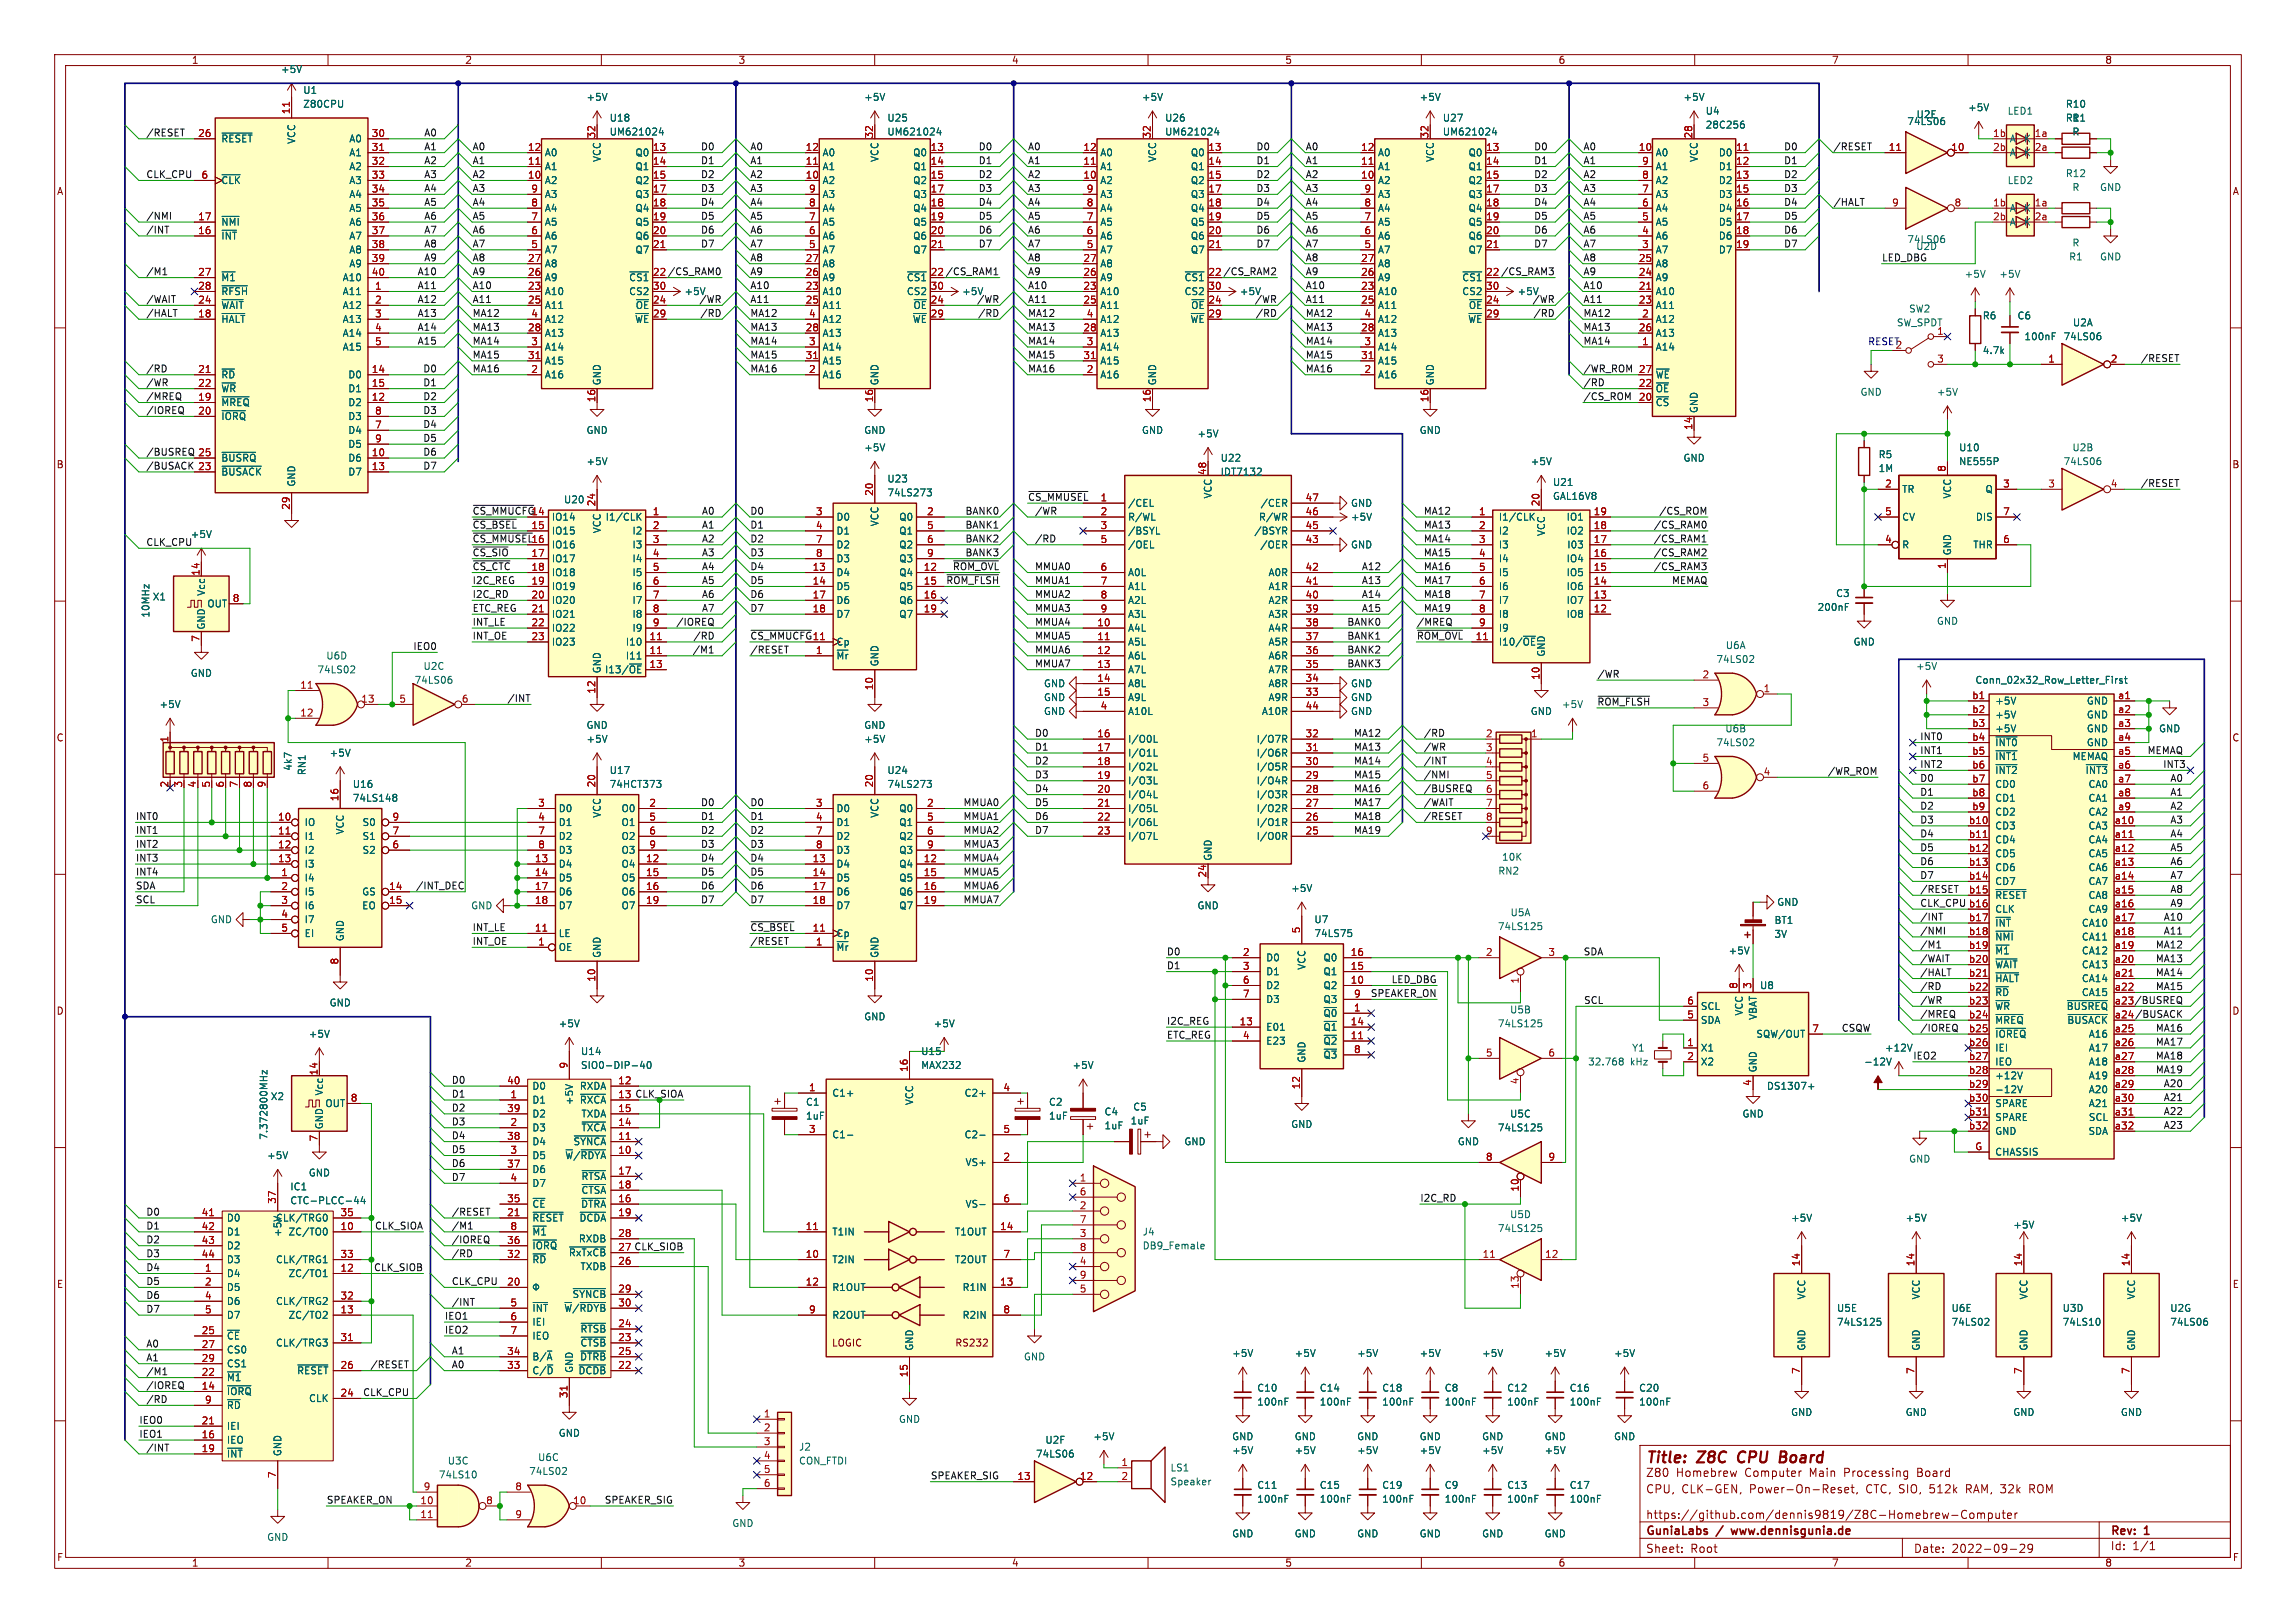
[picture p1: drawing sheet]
<svg xmlns="http://www.w3.org/2000/svg" width="420mm" height="297mm" viewBox="0 0 420 297" stroke-linecap="round" stroke-linejoin="round" font-family="sans-serif">
<defs><g id="words">
<g font-size="2.8" fill="#840000">
<text x="301" y="268.3">Title:</text>
<text x="310.6" y="268.3">Z8C</text>
<text x="318.8" y="268.3">CPU</text>
<text x="327.2" y="268.3">Board</text>
</g>
<g font-size="2.1" fill="#840000">
<text x="301" y="270.5">Z80</text>
<text x="301" y="273.5">CPU,</text>
<text x="306.6" y="270.5">Homebrew</text>
<text x="307.6" y="273.5">CLK-GEN,</text>
<text x="319.2" y="270.5">Computer</text>
<text x="320.1" y="273.5">Power-On-Reset,</text>
<text x="331.2" y="270.5">Main</text>
<text x="337.6" y="270.5">Processing</text>
<text x="341.5" y="273.5">CTC, SIO,</text>
<text x="351.1" y="270.5">Board</text>
<text x="353.4" y="273.5">512k</text>
<text x="360.2" y="273.5">RAM, 32k</text>
<text x="372.1" y="273.5">ROM</text>
<text x="301" y="281.3">GuniaLabs</text>
<text x="301" y="278.2">https://github.com/dennis9819/Z8C-Homebrew-Computer</text>
<text x="314.2" y="281.3">/</text>
<text x="317.5" y="281.3">www.dennisgunia.de</text>
<text x="386" y="281.3">Rev:</text>
<text x="392.4" y="281.3">1</text>
<text x="301" y="284.4">Sheet:</text>
<text x="309.2" y="284.4">Root</text>
<text x="350" y="284.4">Date:</text>
<text x="357" y="284.4">2022-09-29</text>
<text x="386" y="283.9">Id:</text>
<text x="390.1" y="283.9">1/1</text>
</g>
<g font-size="1.8" fill="#840000">
<text x="35" y="11.9">1</text>
<text x="85" y="11.9">2</text>
<text x="135" y="11.9">3</text>
<text x="185" y="11.9">4</text>
<text x="235" y="11.9">5</text>
<text x="285" y="11.9">6</text>
<text x="335" y="11.9">7</text>
<text x="385" y="11.9">8</text>
<text x="10.3" y="35.9">A</text>
<text x="408.3" y="35.9">A</text>
<text x="119.3" y="50.5">22 /CS_RAM0</text>
<text x="170.1" y="50.5">22 /CS_RAM1</text>
<text x="220.9" y="50.5">22 /CS_RAM2</text>
<text x="271.7" y="50.5">22 /CS_RAM3</text>
<text x="10.3" y="85.9">B</text>
<text x="408.2" y="85.9">B</text>
<text x="10.3" y="135.9">C</text>
<text x="408.2" y="135.9">C</text>
<text x="10.3" y="185.9">D</text>
<text x="408.2" y="185.9">D</text>
<text x="10.3" y="235.9">E</text>
<text x="408.3" y="235.9">E</text>
<text x="152.1" y="246.6">LOGIC</text>
<text x="174.6" y="246.6">RS232</text>
<text x="10.3" y="285.9">F</text>
<text x="35" y="286.9">1</text>
<text x="85" y="286.9">2</text>
<text x="135" y="286.9">3</text>
<text x="185" y="286.9">4</text>
<text x="235" y="286.9">5</text>
<text x="285" y="286.9">6</text>
<text x="335" y="286.9">7</text>
<text x="385" y="286.9">8</text>
<text x="408.3" y="285.9">F</text>
</g>
<g font-size="1.8" fill="#006464">
<text x="51.3" y="13.6">+5V</text>
<text x="55.4" y="17.4">U1</text>
<text x="55.4" y="19.9">Z80CPU</text>
<text x="107.2" y="18.6">+5V</text>
<text x="111.4" y="22.5">U18</text>
<text x="158" y="18.6">+5V</text>
<text x="162.2" y="22.5">U25</text>
<text x="208.8" y="18.6">+5V</text>
<text x="213" y="22.5">U26</text>
<text x="259.6" y="18.6">+5V</text>
<text x="263.8" y="22.5">U27</text>
<text x="307.8" y="18.6">+5V</text>
<text x="311.9" y="21.2">U4</text>
<text x="311.9" y="23.7">28C256</text>
<text x="348.8" y="23.1">74LS06</text>
<text x="350.5" y="21.8">U2E</text>
<text x="359.9" y="20.5">+5V</text>
<text x="367.1" y="21.2">LED1</text>
<text x="377.8" y="22.5">R11</text>
<text x="377.8" y="19.9">R10</text>
<text x="379" y="22.5">R</text>
<text x="40.4" y="26.3">~{RESET}</text>
<text x="54.2" y="26.4" transform="rotate(-90 54.2 26.4)">VCC</text>
<text x="63.8" y="26.3">A0</text>
<text x="63.8" y="28.8">A1</text>
<text x="99.6" y="28.8">A0</text>
<text x="110.1" y="29.7" transform="rotate(-90 110.1 29.7)">VCC</text>
<text x="111.4" y="25">UM621024</text>
<text x="116.1" y="28.8">Q0</text>
<text x="150.4" y="28.8">A0</text>
<text x="160.9" y="29.7" transform="rotate(-90 160.9 29.7)">VCC</text>
<text x="162.2" y="25">UM621024</text>
<text x="166.9" y="28.8">Q0</text>
<text x="201.2" y="28.8">A0</text>
<text x="211.7" y="29.7" transform="rotate(-90 211.7 29.7)">VCC</text>
<text x="213" y="25">UM621024</text>
<text x="217.7" y="28.8">Q0</text>
<text x="252" y="28.8">A0</text>
<text x="262.5" y="29.7" transform="rotate(-90 262.5 29.7)">VCC</text>
<text x="263.8" y="25">UM621024</text>
<text x="268.5" y="28.8">Q0</text>
<text x="302.8" y="28.8">A0</text>
<text x="310.7" y="29.7" transform="rotate(-90 310.7 29.7)">VCC</text>
<text x="314.3" y="28.8">D0</text>
<text x="367.5" y="26.3">A</text>
<text x="367.5" y="28.8">A</text>
<text x="370.1" y="26.3">K</text>
<text x="370.1" y="28.8">K</text>
<text x="379" y="25">R</text>
<text x="40.4" y="33.9">~{CLK}</text>
<text x="63.8" y="31.3">A2</text>
<text x="63.8" y="33.9">A3</text>
<text x="99.6" y="33.9">A2</text>
<text x="99.6" y="31.3">A1</text>
<text x="116.1" y="31.3">Q1</text>
<text x="116.1" y="33.9">Q2</text>
<text x="150.4" y="33.9">A2</text>
<text x="150.4" y="31.3">A1</text>
<text x="166.9" y="31.3">Q1</text>
<text x="166.9" y="33.9">Q2</text>
<text x="201.2" y="33.9">A2</text>
<text x="201.2" y="31.3">A1</text>
<text x="217.7" y="31.3">Q1</text>
<text x="217.7" y="33.9">Q2</text>
<text x="252" y="33.9">A2</text>
<text x="252" y="31.3">A1</text>
<text x="268.5" y="31.3">Q1</text>
<text x="268.5" y="33.9">Q2</text>
<text x="302.8" y="33.9">A2</text>
<text x="302.8" y="31.3">A1</text>
<text x="314.3" y="31.3">D1</text>
<text x="314.3" y="33.9">D2</text>
<text x="367.1" y="33.9">LED2</text>
<text x="377.8" y="32.6">R12</text>
<text x="379" y="35.2">R</text>
<text x="384" y="35.2">GND</text>
<text x="40.4" y="41.5">~{NMI}</text>
<text x="63.8" y="36.4">A4</text>
<text x="63.8" y="39">A5</text>
<text x="63.8" y="41.5">A6</text>
<text x="99.6" y="41.5">A5</text>
<text x="99.6" y="39">A4</text>
<text x="99.6" y="36.4">A3</text>
<text x="116.1" y="36.4">Q3</text>
<text x="116.1" y="39">Q4</text>
<text x="116.1" y="41.5">Q5</text>
<text x="150.4" y="41.5">A5</text>
<text x="150.4" y="39">A4</text>
<text x="150.4" y="36.4">A3</text>
<text x="166.9" y="36.4">Q3</text>
<text x="166.9" y="39">Q4</text>
<text x="166.9" y="41.5">Q5</text>
<text x="201.2" y="41.5">A5</text>
<text x="201.2" y="39">A4</text>
<text x="201.2" y="36.4">A3</text>
<text x="217.7" y="36.4">Q3</text>
<text x="217.7" y="39">Q4</text>
<text x="217.7" y="41.5">Q5</text>
<text x="252" y="41.5">A5</text>
<text x="252" y="39">A4</text>
<text x="252" y="36.4">A3</text>
<text x="268.5" y="36.4">Q3</text>
<text x="268.5" y="39">Q4</text>
<text x="268.5" y="41.5">Q5</text>
<text x="302.8" y="41.5">A5</text>
<text x="302.8" y="39">A4</text>
<text x="302.8" y="36.4">A3</text>
<text x="314.3" y="36.4">D3</text>
<text x="314.3" y="39">D4</text>
<text x="314.3" y="41.5">D5</text>
<text x="367.5" y="39">A</text>
<text x="367.5" y="41.5">A</text>
<text x="370.1" y="39">K</text>
<text x="370.1" y="41.5">K</text>
<text x="40.4" y="44">~{INT}</text>
<text x="63.8" y="44">A7</text>
<text x="63.8" y="46.6">A8</text>
<text x="99.6" y="46.6">A7</text>
<text x="99.6" y="44">A6</text>
<text x="116.1" y="44">Q6</text>
<text x="116.1" y="46.6">Q7</text>
<text x="150.4" y="46.6">A7</text>
<text x="150.4" y="44">A6</text>
<text x="166.9" y="44">Q6</text>
<text x="166.9" y="46.6">Q7</text>
<text x="201.2" y="46.6">A7</text>
<text x="201.2" y="44">A6</text>
<text x="217.7" y="44">Q6</text>
<text x="217.7" y="46.6">Q7</text>
<text x="252" y="46.6">A7</text>
<text x="252" y="44">A6</text>
<text x="268.5" y="44">Q6</text>
<text x="268.5" y="46.6">Q7</text>
<text x="302.8" y="46.6">A7</text>
<text x="302.8" y="44">A6</text>
<text x="314.3" y="44">D6</text>
<text x="314.3" y="46.6">D7</text>
<text x="348.8" y="44.7">74LS06</text>
<text x="378.4" y="47.9">R1</text>
<text x="379" y="45.3">R</text>
<text x="384" y="47.9">GND</text>
<text x="40.4" y="51.7">~{M1}</text>
<text x="62.6" y="51.7">A10</text>
<text x="63.8" y="49.1">A9</text>
<text x="99.6" y="51.7">A9</text>
<text x="99.6" y="49.1">A8</text>
<text x="115" y="51.7">~{CS1}</text>
<text x="150.4" y="51.7">A9</text>
<text x="150.4" y="49.1">A8</text>
<text x="165.8" y="51.7">~{CS1}</text>
<text x="201.2" y="51.7">A9</text>
<text x="201.2" y="49.1">A8</text>
<text x="216.6" y="51.7">~{CS1}</text>
<text x="252" y="51.7">A9</text>
<text x="252" y="49.1">A8</text>
<text x="267.4" y="51.7">~{CS1}</text>
<text x="302.8" y="51.7">A9</text>
<text x="302.8" y="49.1">A8</text>
<text x="359.3" y="51">+5V</text>
<text x="365.6" y="51">+5V</text>
<text x="40.4" y="59.3">~{HALT}</text>
<text x="40.4" y="56.7">~{WAIT}</text>
<text x="40.4" y="54.2">~{RFSH}</text>
<text x="62.6" y="54.2">A11</text>
<text x="62.6" y="56.7">A12</text>
<text x="62.6" y="59.3">A13</text>
<text x="99.6" y="54.2">A10</text>
<text x="99.6" y="56.7">A11</text>
<text x="99.6" y="59.3">A12</text>
<text x="115" y="54.2">CS2</text>
<text x="116.1" y="59.3">~{WE}</text>
<text x="116.2" y="56.7">~{OE}</text>
<text x="125.1" y="54.2">+5V</text>
<text x="150.4" y="54.2">A10</text>
<text x="150.4" y="56.7">A11</text>
<text x="150.4" y="59.3">A12</text>
<text x="165.8" y="54.2">CS2</text>
<text x="166.9" y="59.3">~{WE}</text>
<text x="167" y="56.7">~{OE}</text>
<text x="175.9" y="54.2">+5V</text>
<text x="201.2" y="54.2">A10</text>
<text x="201.2" y="56.7">A11</text>
<text x="201.2" y="59.3">A12</text>
<text x="216.6" y="54.2">CS2</text>
<text x="217.7" y="59.3">~{WE}</text>
<text x="217.8" y="56.7">~{OE}</text>
<text x="226.7" y="54.2">+5V</text>
<text x="252" y="54.2">A10</text>
<text x="252" y="56.7">A11</text>
<text x="252" y="59.3">A12</text>
<text x="267.4" y="54.2">CS2</text>
<text x="268.5" y="59.3">~{WE}</text>
<text x="268.6" y="56.7">~{OE}</text>
<text x="277.5" y="54.2">+5V</text>
<text x="302.8" y="59.3">A12</text>
<text x="302.8" y="54.2">A10</text>
<text x="302.8" y="56.7">A11</text>
<text x="346.9" y="59.9">SW_SPDT</text>
<text x="349.1" y="57.4">SW2</text>
<text x="362.6" y="58.6">R6</text>
<text x="368.9" y="58.6">C6</text>
<text x="379.1" y="59.9">U2A</text>
<text x="62.6" y="61.8">A14</text>
<text x="62.6" y="64.4">A15</text>
<text x="99.6" y="61.8">A13</text>
<text x="99.6" y="64.4">A14</text>
<text x="150.4" y="61.8">A13</text>
<text x="150.4" y="64.4">A14</text>
<text x="201.2" y="61.8">A13</text>
<text x="201.2" y="64.4">A14</text>
<text x="252" y="61.8">A13</text>
<text x="252" y="64.4">A14</text>
<text x="302.8" y="64.4">A14</text>
<text x="302.8" y="61.8">A13</text>
<text x="362.6" y="65">4.7k</text>
<text x="370.2" y="62.5">100nF</text>
<text x="377.4" y="62.5">74LS06</text>
<text x="40.4" y="69.4">~{RD}</text>
<text x="40.4" y="72">~{WR}</text>
<text x="63.6" y="69.4">D0</text>
<text x="63.6" y="72">D1</text>
<text x="99.6" y="69.4">A16</text>
<text x="99.6" y="66.9">A15</text>
<text x="110.1" y="70.6" transform="rotate(-90 110.1 70.6)">GND</text>
<text x="150.4" y="69.4">A16</text>
<text x="150.4" y="66.9">A15</text>
<text x="160.9" y="70.6" transform="rotate(-90 160.9 70.6)">GND</text>
<text x="201.2" y="69.4">A16</text>
<text x="201.2" y="66.9">A15</text>
<text x="211.7" y="70.6" transform="rotate(-90 211.7 70.6)">GND</text>
<text x="252" y="69.4">A16</text>
<text x="252" y="66.9">A15</text>
<text x="262.5" y="70.6" transform="rotate(-90 262.5 70.6)">GND</text>
<text x="302.8" y="72">~{OE}</text>
<text x="302.8" y="69.4">~{WE}</text>
<text x="40.4" y="74.5">~{MREQ}</text>
<text x="40.4" y="77.1">~{IORQ}</text>
<text x="63.6" y="74.5">D2</text>
<text x="63.6" y="77.1">D3</text>
<text x="302.8" y="74.5">~{CS}</text>
<text x="310.7" y="75.7" transform="rotate(-90 310.7 75.7)">GND</text>
<text x="340.2" y="72.6">GND</text>
<text x="354.2" y="72.6">+5V</text>
<text x="63.6" y="79.6">D4</text>
<text x="63.6" y="82.1">D5</text>
<text x="107.2" y="79.6">GND</text>
<text x="158" y="82.8">+5V</text>
<text x="158" y="79.6">GND</text>
<text x="208.8" y="79.6">GND</text>
<text x="218.9" y="80.2">+5V</text>
<text x="259.6" y="79.6">GND</text>
<text x="358.3" y="82.8">U10</text>
<text x="379" y="82.8">U2B</text>
<text x="40.4" y="87.2">~{BUSACK}</text>
<text x="40.4" y="84.7">~{BUSRQ}</text>
<text x="54.2" y="89.2" transform="rotate(-90 54.2 89.2)">GND</text>
<text x="63.6" y="84.7">D6</text>
<text x="63.6" y="87.2">D7</text>
<text x="107.2" y="85.3">+5V</text>
<text x="162.2" y="88.5">U23</text>
<text x="223.2" y="84.7">U22</text>
<text x="223.2" y="87.2">IDT7132</text>
<text x="279.9" y="85.3">+5V</text>
<text x="284" y="89.1">U21</text>
<text x="307.8" y="84.7">GND</text>
<text x="343.5" y="84">R5</text>
<text x="343.5" y="86.6">1M</text>
<text x="358.3" y="85.3">NE555P</text>
<text x="377.4" y="85.3">74LS06</text>
<text x="100.8" y="95.5">IO14</text>
<text x="103.1" y="92.3">U20</text>
<text x="110.7" y="95.5">I1/CLK</text>
<text x="152.9" y="95.5">D0</text>
<text x="162.2" y="91">74LS273</text>
<text x="164.4" y="95.5">Q0</text>
<text x="206.2" y="92.9">/CEL</text>
<text x="206.2" y="95.5">R/WL</text>
<text x="221.8" y="91.3" transform="rotate(-90 221.8 91.3)">VCC</text>
<text x="230.2" y="95.5">R/WR</text>
<text x="230.5" y="92.9">/CER</text>
<text x="247" y="92.9">GND</text>
<text x="247" y="95.5">+5V</text>
<text x="274.1" y="95.5">I1/CLK</text>
<text x="284" y="91.7">GAL16V8</text>
<text x="286.5" y="95.5">IO1</text>
<text x="347.9" y="90.4">TR</text>
<text x="347.9" y="95.5">CV</text>
<text x="357.1" y="91.3" transform="rotate(-90 357.1 91.3)">VCC</text>
<text x="361.3" y="95.5">DIS</text>
<text x="363.1" y="90.4">Q</text>
<text x="34.8" y="98.7">+5V</text>
<text x="100.8" y="98">IO15</text>
<text x="100.8" y="100.6">IO16</text>
<text x="110.1" y="97.7" transform="rotate(-90 110.1 97.7)">VCC</text>
<text x="115.6" y="98">I2</text>
<text x="115.6" y="100.6">I3</text>
<text x="152.9" y="98">D1</text>
<text x="152.9" y="100.6">D2</text>
<text x="160.9" y="96.4" transform="rotate(-90 160.9 96.4)">VCC</text>
<text x="164.4" y="98">Q1</text>
<text x="164.4" y="100.6">Q2</text>
<text x="206.2" y="98">/BSYL</text>
<text x="206.2" y="100.6">/OEL</text>
<text x="229.3" y="98">/BSYR</text>
<text x="230.4" y="100.6">/OER</text>
<text x="247" y="100.6">GND</text>
<text x="274.1" y="98">I2</text>
<text x="274.1" y="100.6">I3</text>
<text x="282.8" y="98.2" transform="rotate(-90 282.8 98.2)">VCC</text>
<text x="286.5" y="98">IO2</text>
<text x="286.6" y="100.6">I03</text>
<text x="347.9" y="100.6">R</text>
<text x="357.1" y="101.7" transform="rotate(-90 357.1 101.7)">GND</text>
<text x="360.8" y="100.6">THR</text>
<text x="100.8" y="103.1">IO17</text>
<text x="100.8" y="105.6">IO18</text>
<text x="115.6" y="103.1">I4</text>
<text x="115.6" y="105.6">I5</text>
<text x="152.9" y="105.6">D4</text>
<text x="152.9" y="103.1">D3</text>
<text x="164.4" y="105.6">Q4</text>
<text x="164.4" y="103.1">Q3</text>
<text x="206.2" y="105.6">A0L</text>
<text x="231.9" y="105.6">A0R</text>
<text x="274.1" y="103.1">I4</text>
<text x="274.1" y="105.6">I5</text>
<text x="286.5" y="105.6">IO5</text>
<text x="286.5" y="103.1">IO4</text>
<text x="27.5" y="113.1" transform="rotate(-90 27.5 113.1)">10MHz</text>
<text x="27.8" y="110.1">X1</text>
<text x="37.7" y="109.1" transform="rotate(-90 37.7 109.1)">Vcc</text>
<text x="37.8" y="111.4">OUT</text>
<text x="100.8" y="108.2">IO19</text>
<text x="100.8" y="110.7">IO20</text>
<text x="100.8" y="113.3">IO21</text>
<text x="115.6" y="108.2">I6</text>
<text x="115.6" y="110.7">I7</text>
<text x="115.6" y="113.3">I8</text>
<text x="152.9" y="108.2">D5</text>
<text x="152.9" y="110.7">D6</text>
<text x="152.9" y="113.3">D7</text>
<text x="164.4" y="108.2">Q5</text>
<text x="164.4" y="110.7">Q6</text>
<text x="164.4" y="113.3">Q7</text>
<text x="206.2" y="108.2">A1L</text>
<text x="206.2" y="110.7">A2L</text>
<text x="206.2" y="113.3">A3L</text>
<text x="231.9" y="113.3">A3R</text>
<text x="231.9" y="110.7">A2R</text>
<text x="231.9" y="108.2">A1R</text>
<text x="274.1" y="108.2">I6</text>
<text x="274.1" y="110.7">I7</text>
<text x="274.1" y="113.3">I8</text>
<text x="286.5" y="113.3">IO8</text>
<text x="286.5" y="110.7">IO7</text>
<text x="286.5" y="108.2">IO6</text>
<text x="332.4" y="112">200nF</text>
<text x="335.8" y="109.5">C3</text>
<text x="37.7" y="115.3" transform="rotate(-90 37.7 115.3)">GND</text>
<text x="100.8" y="115.8">IO22</text>
<text x="100.8" y="118.3">IO23</text>
<text x="114.4" y="118.3">I10</text>
<text x="115.6" y="115.8">I9</text>
<text x="152.9" y="118.3">Cp</text>
<text x="206.2" y="115.8">A4L</text>
<text x="206.2" y="118.3">A5L</text>
<text x="231.9" y="118.3">A5R</text>
<text x="231.9" y="115.8">A4R</text>
<text x="274.1" y="118.3">I10/~{OE}</text>
<text x="274.1" y="115.8">I9</text>
<text x="315.6" y="119">U6A</text>
<text x="339" y="118.3">GND</text>
<text x="354.2" y="114.5">GND</text>
<text x="34.8" y="124.1">GND</text>
<text x="58" y="123.4">74LS02</text>
<text x="59.6" y="120.9">U6D</text>
<text x="75.7" y="125.3">74LS06</text>
<text x="77.4" y="122.8">U2C</text>
<text x="110.1" y="123.3" transform="rotate(-90 110.1 123.3)">GND</text>
<text x="110.6" y="123.4">I13/~{OE}</text>
<text x="114.4" y="120.9">I11</text>
<text x="152.9" y="120.9">~{Mr}</text>
<text x="160.9" y="122" transform="rotate(-90 160.9 122)">GND</text>
<text x="190.9" y="126">GND</text>
<text x="206.2" y="120.9">A6L</text>
<text x="206.2" y="123.4">A7L</text>
<text x="206.2" y="126">A8L</text>
<text x="231.9" y="126">A8R</text>
<text x="231.9" y="123.4">A7R</text>
<text x="231.9" y="120.9">A6R</text>
<text x="247" y="126">GND</text>
<text x="282.8" y="120.3" transform="rotate(-90 282.8 120.3)">GND</text>
<text x="313.9" y="121.5">74LS02</text>
<text x="350.4" y="122.8">+5V</text>
<text x="361.2" y="125.3">Conn_02x32_Row_Letter_First</text>
<text x="29.1" y="129.8">+5V</text>
<text x="190.9" y="131">GND</text>
<text x="190.9" y="128.5">GND</text>
<text x="206.2" y="128.5">A9L</text>
<text x="206.2" y="131">A10L</text>
<text x="230.7" y="131">A10R</text>
<text x="231.9" y="128.5">A9R</text>
<text x="247" y="131">GND</text>
<text x="247" y="128.5">GND</text>
<text x="279.9" y="131">GND</text>
<text x="285.6" y="129.8">+5V</text>
<text x="364.9" y="129.1">+5V</text>
<text x="364.9" y="131.7">+5V</text>
<text x="381.6" y="129.1">GND</text>
<text x="381.6" y="131.7">GND</text>
<text x="107.2" y="133.6">GND</text>
<text x="107.2" y="136.1">+5V</text>
<text x="158" y="133.6">GND</text>
<text x="158" y="136.1">+5V</text>
<text x="206.2" y="136.1">I/O0L</text>
<text x="229.8" y="136.1">I/O7R</text>
<text x="313.9" y="136.8">74LS02</text>
<text x="315.5" y="134.2">U6B</text>
<text x="364.9" y="134.2">+5V</text>
<text x="364.9" y="136.8">~{INT0}</text>
<text x="381.6" y="134.2">GND</text>
<text x="381.6" y="136.8">GND</text>
<text x="394.8" y="134.2">GND</text>
<text x="53.6" y="141.1" transform="rotate(-90 53.6 141.1)">4k7</text>
<text x="56.1" y="142" transform="rotate(-90 56.1 142)">RN1</text>
<text x="60.2" y="138.7">+5V</text>
<text x="111.4" y="141.8">U17</text>
<text x="162.2" y="141.8">U24</text>
<text x="206.2" y="138.7">I/O1L</text>
<text x="206.2" y="141.2">I/O2L</text>
<text x="206.2" y="143.7">I/O3L</text>
<text x="229.8" y="143.7">I/O4R</text>
<text x="229.8" y="141.2">I/O5R</text>
<text x="229.8" y="138.7">I/O6R</text>
<text x="364.9" y="139.3">~{INT1}</text>
<text x="364.9" y="141.8">~{INT2}</text>
<text x="379" y="139.3">MEMAQ</text>
<text x="381.4" y="141.8">~{INT3}</text>
<text x="64.4" y="144.4">U16</text>
<text x="64.4" y="146.9">74LS148</text>
<text x="102.1" y="148.8">D0</text>
<text x="110.1" y="149.8" transform="rotate(-90 110.1 149.8)">VCC</text>
<text x="111.4" y="144.4">74HCT373</text>
<text x="113.6" y="148.8">O0</text>
<text x="152.9" y="148.8">D0</text>
<text x="160.9" y="149.8" transform="rotate(-90 160.9 149.8)">VCC</text>
<text x="162.2" y="144.4">74LS273</text>
<text x="164.4" y="148.8">Q0</text>
<text x="206.2" y="146.3">I/O4L</text>
<text x="206.2" y="148.8">I/O5L</text>
<text x="229.8" y="148.8">I/O2R</text>
<text x="229.8" y="146.3">I/O3R</text>
<text x="364.9" y="144.4">CD0</text>
<text x="364.9" y="146.9">CD1</text>
<text x="364.9" y="149.5">CD2</text>
<text x="381.9" y="144.4">CA0</text>
<text x="381.9" y="146.9">CA1</text>
<text x="381.9" y="149.5">CA2</text>
<text x="55.6" y="151.4">IO</text>
<text x="55.6" y="153.9">I1</text>
<text x="63.1" y="152.8" transform="rotate(-90 63.1 152.8)">VCC</text>
<text x="66.2" y="153.9">S1</text>
<text x="66.2" y="151.4">S0</text>
<text x="102.1" y="151.4">D1</text>
<text x="102.1" y="153.9">D2</text>
<text x="113.6" y="151.4">O1</text>
<text x="113.6" y="153.9">O2</text>
<text x="152.9" y="151.4">D1</text>
<text x="152.9" y="153.9">D2</text>
<text x="164.4" y="151.4">Q1</text>
<text x="164.4" y="153.9">Q2</text>
<text x="206.2" y="151.4">I/O6L</text>
<text x="206.2" y="153.9">I/O7L</text>
<text x="229.8" y="153.9">I/O0R</text>
<text x="229.8" y="151.4">I/O1R</text>
<text x="364.9" y="152">CD3</text>
<text x="364.9" y="154.5">CD4</text>
<text x="381.9" y="152">CA3</text>
<text x="381.9" y="154.5">CA4</text>
<text x="55.6" y="161.5">I4</text>
<text x="55.6" y="156.4">I2</text>
<text x="55.6" y="159">I3</text>
<text x="66.2" y="156.4">S2</text>
<text x="102.1" y="159">D4</text>
<text x="102.1" y="161.5">D5</text>
<text x="102.1" y="156.4">D3</text>
<text x="113.6" y="159">O4</text>
<text x="113.6" y="161.5">O5</text>
<text x="113.6" y="156.4">O3</text>
<text x="152.9" y="159">D4</text>
<text x="152.9" y="161.5">D5</text>
<text x="152.9" y="156.4">D3</text>
<text x="164.4" y="159">Q4</text>
<text x="164.4" y="161.5">Q5</text>
<text x="164.4" y="156.4">Q3</text>
<text x="221.8" y="157.6" transform="rotate(-90 221.8 157.6)">GND</text>
<text x="274" y="160.2">RN2</text>
<text x="274.7" y="157.7">10K</text>
<text x="364.9" y="157.1">CD5</text>
<text x="364.9" y="159.6">CD6</text>
<text x="381.9" y="157.1">CA5</text>
<text x="381.9" y="159.6">CA6</text>
<text x="55.6" y="164.1">I5</text>
<text x="55.6" y="166.6">I6</text>
<text x="66.2" y="164.1">GS</text>
<text x="66.2" y="166.6">EO</text>
<text x="86.1" y="166.6">GND</text>
<text x="102.1" y="164.1">D6</text>
<text x="102.1" y="166.6">D7</text>
<text x="113.6" y="164.1">O6</text>
<text x="113.6" y="166.6">O7</text>
<text x="152.9" y="164.1">D6</text>
<text x="152.9" y="166.6">D7</text>
<text x="164.4" y="164.1">Q6</text>
<text x="164.4" y="166.6">Q7</text>
<text x="218.9" y="166.6">GND</text>
<text x="236.1" y="163.4">+5V</text>
<text x="276.2" y="167.9">U5A</text>
<text x="325" y="166">GND</text>
<text x="364.9" y="162.2">CD7</text>
<text x="364.9" y="164.7">~{RESET}</text>
<text x="364.9" y="167.2">CLK</text>
<text x="381.9" y="162.2">CA7</text>
<text x="381.9" y="164.7">CA8</text>
<text x="381.9" y="167.2">CA9</text>
<text x="38.5" y="169.1">GND</text>
<text x="55.6" y="169.1">I7</text>
<text x="55.6" y="171.7">EI</text>
<text x="63.1" y="172.3" transform="rotate(-90 63.1 172.3)">GND</text>
<text x="102.1" y="171.7">LE</text>
<text x="152.9" y="171.7">Cp</text>
<text x="240.3" y="169.1">U7</text>
<text x="240.3" y="171.7">74LS75</text>
<text x="273.9" y="170.4">74LS125</text>
<text x="324.5" y="169.3">BT1</text>
<text x="324.5" y="171.8">3V</text>
<text x="364.9" y="169.8">~{INT}</text>
<text x="364.9" y="172.3">~{NMI}</text>
<text x="380.7" y="169.8">CA10</text>
<text x="380.7" y="172.3">CA11</text>
<text x="102.1" y="174.2">OE</text>
<text x="110.1" y="175.4" transform="rotate(-90 110.1 175.4)">GND</text>
<text x="152.9" y="174.2">~{Mr}</text>
<text x="160.9" y="175.4" transform="rotate(-90 160.9 175.4)">GND</text>
<text x="231.5" y="176.1">D0</text>
<text x="231.5" y="178.7">D1</text>
<text x="239" y="177.6" transform="rotate(-90 239 177.6)">VCC</text>
<text x="242" y="178.7">Q1</text>
<text x="242" y="176.1">Q0</text>
<text x="316.1" y="174.9">+5V</text>
<text x="364.9" y="174.9">~{M1}</text>
<text x="364.9" y="177.4">~{WAIT}</text>
<text x="364.9" y="179.9">~{HALT}</text>
<text x="380.7" y="174.9">CA12</text>
<text x="380.7" y="177.4">CA13</text>
<text x="380.7" y="179.9">CA14</text>
<text x="60.2" y="184.4">GND</text>
<text x="231.5" y="181.2">D2</text>
<text x="231.5" y="183.7">D3</text>
<text x="242" y="181.2">Q2</text>
<text x="242" y="183.7">Q3</text>
<text x="276.1" y="185.6">U5B</text>
<text x="311" y="185">SCL</text>
<text x="319" y="185.9" transform="rotate(-90 319 185.9)">VCC</text>
<text x="321.8" y="181.2">U8</text>
<text x="364.9" y="182.5">~{RD}</text>
<text x="364.9" y="185">~{WR}</text>
<text x="377.9" y="185">~{BUSREQ}</text>
<text x="380.7" y="182.5">CA15</text>
<text x="56.4" y="190.1">+5V</text>
<text x="102.1" y="188.2">+5V</text>
<text x="158" y="186.9">GND</text>
<text x="170.7" y="188.2">+5V</text>
<text x="231.5" y="188.8">E01</text>
<text x="231.5" y="191.4">E23</text>
<text x="242" y="186.3">~{Q0}</text>
<text x="242" y="191.4">~{Q2}</text>
<text x="242" y="188.8">~{Q1}</text>
<text x="273.9" y="188.2">74LS125</text>
<text x="311" y="187.6">SDA</text>
<text x="321.2" y="190.1">SQW/OUT</text>
<text x="321.5" y="186.7" transform="rotate(-90 321.5 186.7)">VBAT</text>
<text x="364.9" y="187.6">~{MREQ}</text>
<text x="364.9" y="190.1">~{IOREQ}</text>
<text x="378.1" y="187.6">~{BUSACK}</text>
<text x="382" y="190.1">A16</text>
<text x="106.2" y="193.3">U14</text>
<text x="106.2" y="195.8">SIO0-DIP-40</text>
<text x="168.4" y="193.3">U15</text>
<text x="168.4" y="195.8">MAX232</text>
<text x="196.1" y="195.8">+5V</text>
<text x="239" y="194.6" transform="rotate(-90 239 194.6)">GND</text>
<text x="242" y="193.9">~{Q3}</text>
<text x="290.4" y="195.2">32.768</text>
<text x="298.2" y="195.2">kHz</text>
<text x="298.5" y="192.6">Y1</text>
<text x="311" y="192.6">X1</text>
<text x="311" y="195.2">X2</text>
<text x="321.5" y="196.3" transform="rotate(-90 321.5 196.3)">GND</text>
<text x="340.9" y="195.2">-12V</text>
<text x="344.7" y="192.6">+12V</text>
<text x="364.9" y="192.6">IEI</text>
<text x="364.9" y="195.2">IEO</text>
<text x="364.9" y="197.7">+12V</text>
<text x="382" y="192.6">A17</text>
<text x="382" y="195.2">A18</text>
<text x="382" y="197.7">A19</text>
<text x="49.4" y="201.5">X2</text>
<text x="59.3" y="200.6" transform="rotate(-90 59.3 200.6)">Vcc</text>
<text x="59.4" y="202.8">OUT</text>
<text x="97.3" y="202.2">D1</text>
<text x="97.3" y="199.6">D0</text>
<text x="105" y="202.3" transform="rotate(-90 105 202.3)">+5V</text>
<text x="106" y="199.6">RXDA</text>
<text x="106" y="202.2">~{RXCA}</text>
<text x="147.3" y="202.5">C1</text>
<text x="152.1" y="200.9">C1+</text>
<text x="167.2" y="202.3" transform="rotate(-90 167.2 202.3)">VCC</text>
<text x="176.3" y="200.9">C2+</text>
<text x="191.8" y="202.5">C2</text>
<text x="207.2" y="203.4">C5</text>
<text x="323.1" y="199.6">DS1307+</text>
<text x="364.9" y="200.3">-12V</text>
<text x="364.9" y="202.8">SPARE</text>
<text x="382" y="200.3">A20</text>
<text x="382" y="202.8">A21</text>
<text x="49.1" y="208.7" transform="rotate(-90 49.1 208.7)">7.372800MHz</text>
<text x="59.3" y="206.8" transform="rotate(-90 59.3 206.8)">GND</text>
<text x="97.3" y="207.2">D3</text>
<text x="97.3" y="209.8">D4</text>
<text x="97.3" y="204.7">D2</text>
<text x="104.8" y="209.8">~{SYNCA}</text>
<text x="106.3" y="207.2">~{TXCA}</text>
<text x="106.3" y="204.7">TXDA</text>
<text x="147.3" y="205.1">1uF</text>
<text x="152.1" y="208.5">C1-</text>
<text x="176.3" y="208.5">C2-</text>
<text x="191.8" y="205.1">1uF</text>
<text x="201.9" y="204.3">C4</text>
<text x="201.9" y="206.9">1uF</text>
<text x="206.7" y="206">1uF</text>
<text x="216.5" y="209.8">GND</text>
<text x="236.1" y="206.6">GND</text>
<text x="266.6" y="209.8">GND</text>
<text x="273.9" y="207.2">74LS125</text>
<text x="276.1" y="204.7">U5C</text>
<text x="318.6" y="204.7">GND</text>
<text x="364.9" y="205.3">SPARE</text>
<text x="364.9" y="207.9">GND</text>
<text x="381.9" y="207.9">SDA</text>
<text x="382" y="205.3">SCL</text>
<text x="48.8" y="212.3">+5V</text>
<text x="56.4" y="215.5">GND</text>
<text x="97.3" y="212.3">D5</text>
<text x="97.3" y="214.9">D6</text>
<text x="103.3" y="212.3">~{W}/~{RDYA}</text>
<text x="176.5" y="213.6">VS+</text>
<text x="349.1" y="213">GND</text>
<text x="364.9" y="211.7">CHASSIS</text>
<text x="53" y="218">IC1</text>
<text x="53" y="220.6">CTC-PLCC-44</text>
<text x="97.3" y="221.2">~{CE}</text>
<text x="97.3" y="217.4">D7</text>
<text x="106.2" y="221.2">~{DTRA}</text>
<text x="106.3" y="216.1">~{RTSA}</text>
<text x="106.3" y="218.7">~{CTSA}</text>
<text x="176.5" y="221.2">VS-</text>
<text x="41.4" y="223.7">D0</text>
<text x="41.4" y="226.3">D1</text>
<text x="50.4" y="223.7">CLK/TRG0</text>
<text x="51.7" y="226.5" transform="rotate(-90 51.7 226.5)">+5V</text>
<text x="52.7" y="226.3">ZC/TO0</text>
<text x="97.3" y="223.7">~{RESET} ~{DCDA}</text>
<text x="97.3" y="226.3">~{M1}</text>
<text x="105.8" y="227.6">RXDB</text>
<text x="152.1" y="226.3">T1IN</text>
<text x="174.6" y="226.3">T1OUT</text>
<text x="208.9" y="226.3">J4</text>
<text x="273.9" y="225.7">74LS125</text>
<text x="276.1" y="223.1">U5D</text>
<text x="327.5" y="223.7">+5V</text>
<text x="348.5" y="223.7">+5V</text>
<text x="368.2" y="225">+5V</text>
<text x="387.9" y="223.7">+5V</text>
<text x="41.4" y="233.9">D4</text>
<text x="41.4" y="228.8">D2</text>
<text x="41.4" y="231.4">D3</text>
<text x="50.4" y="231.4">CLK/TRG1</text>
<text x="52.7" y="233.9">ZC/TO1</text>
<text x="97.3" y="231.4">~{RD}</text>
<text x="97.3" y="228.8">~{IORQ}</text>
<text x="104" y="230.1">~{RxTxCB}</text>
<text x="106.1" y="232.6">TXDB</text>
<text x="152.1" y="231.4">T2IN</text>
<text x="174.6" y="231.4">T2OUT</text>
<text x="208.9" y="228.8">DB9_Female</text>
<text x="41.4" y="236.4">D5</text>
<text x="41.4" y="239">D6</text>
<text x="50.4" y="239">CLK/TRG2</text>
<text x="104.6" y="237.7">~{SYNCB}</text>
<text x="152.1" y="236.4">R1OUT</text>
<text x="176" y="236.4">R1IN</text>
<text x="330.4" y="237.9" transform="rotate(-90 330.4 237.9)">VCC</text>
<text x="351.4" y="237.9" transform="rotate(-90 351.4 237.9)">VCC</text>
<text x="371.1" y="237.9" transform="rotate(-90 371.1 237.9)">VCC</text>
<text x="390.8" y="237.9" transform="rotate(-90 390.8 237.9)">VCC</text>
<text x="41.4" y="245.3">~{CE}</text>
<text x="41.4" y="241.5">D7</text>
<text x="52.7" y="241.5">ZC/TO2</text>
<text x="97.3" y="240.3">~{INT} ~{W}/~{RDYB}</text>
<text x="97.3" y="242.8">IEI</text>
<text x="97.3" y="245.3">IEO</text>
<text x="106.1" y="244.1">~{RTSB}</text>
<text x="152.1" y="241.5">R2OUT</text>
<text x="176" y="241.5">R2IN</text>
<text x="335.9" y="240.3">U5E</text>
<text x="335.9" y="242.8">74LS125</text>
<text x="356.9" y="240.3">U6E</text>
<text x="356.9" y="242.8">74LS02</text>
<text x="377.2" y="240.3">U3D</text>
<text x="377.2" y="242.8">74LS10</text>
<text x="396.9" y="240.3">U2G</text>
<text x="396.9" y="242.8">74LS06</text>
<text x="41.4" y="247.9">CS0</text>
<text x="41.4" y="250.4">CS1</text>
<text x="50.4" y="246.6">CLK/TRG3</text>
<text x="54.2" y="251.7">~{RESET}</text>
<text x="97.3" y="251.7">C/~{D}</text>
<text x="97.3" y="249.1">B/~{A}</text>
<text x="105" y="251.3" transform="rotate(-90 105 251.3)">GND</text>
<text x="105.7" y="251.7">~{DCDB}</text>
<text x="106" y="249.1">~{DTRB}</text>
<text x="106.1" y="246.6">~{CTSB}</text>
<text x="167.2" y="247.3" transform="rotate(-90 167.2 247.3)">GND</text>
<text x="187.2" y="249.1">GND</text>
<text x="225.3" y="248.5">+5V</text>
<text x="236.7" y="248.5">+5V</text>
<text x="248.2" y="248.5">+5V</text>
<text x="259.6" y="248.5">+5V</text>
<text x="271" y="248.5">+5V</text>
<text x="282.4" y="248.5">+5V</text>
<text x="295.1" y="248.5">+5V</text>
<text x="330.4" y="247.3" transform="rotate(-90 330.4 247.3)">GND</text>
<text x="351.4" y="247.3" transform="rotate(-90 351.4 247.3)">GND</text>
<text x="371.1" y="247.3" transform="rotate(-90 371.1 247.3)">GND</text>
<text x="390.8" y="247.3" transform="rotate(-90 390.8 247.3)">GND</text>
<text x="41.4" y="255.5">~{IORQ}</text>
<text x="41.4" y="253">~{M1}</text>
<text x="56.4" y="256.8">CLK</text>
<text x="229.9" y="257.4">100nF</text>
<text x="229.9" y="254.9">C10</text>
<text x="241.3" y="257.4">100nF</text>
<text x="241.3" y="254.9">C14</text>
<text x="252.7" y="257.4">100nF</text>
<text x="252.7" y="254.9">C18</text>
<text x="264.2" y="254.9">C8</text>
<text x="264.2" y="257.4">100nF</text>
<text x="275.6" y="254.9">C12</text>
<text x="275.6" y="257.4">100nF</text>
<text x="287" y="254.9">C16</text>
<text x="287" y="257.4">100nF</text>
<text x="299.7" y="254.9">C20</text>
<text x="299.7" y="257.4">100nF</text>
<text x="41.4" y="261.8">IEI</text>
<text x="41.4" y="258">~{RD}</text>
<text x="102.1" y="263.1">GND</text>
<text x="164.3" y="260.6">GND</text>
<text x="199.9" y="263.8">+5V</text>
<text x="225.3" y="263.8">GND</text>
<text x="236.7" y="263.8">GND</text>
<text x="248.2" y="263.8">GND</text>
<text x="259.6" y="263.8">GND</text>
<text x="271" y="263.8">GND</text>
<text x="282.4" y="263.8">GND</text>
<text x="295.1" y="263.8">GND</text>
<text x="327.5" y="259.3">GND</text>
<text x="348.5" y="259.3">GND</text>
<text x="368.2" y="259.3">GND</text>
<text x="387.9" y="259.3">GND</text>
<text x="41.4" y="264.4">IEO</text>
<text x="41.4" y="266.9">~{INT}</text>
<text x="51.7" y="266.6" transform="rotate(-90 51.7 266.6)">GND</text>
<text x="81.8" y="268.2">U3C</text>
<text x="98.3" y="267.6">U6C</text>
<text x="146.1" y="265.7">J2</text>
<text x="146.1" y="268.2">CON_FTDI</text>
<text x="189.4" y="266.9">74LS06</text>
<text x="191.1" y="264.4">U2F</text>
<text x="214" y="269.5">LS1</text>
<text x="225.3" y="266.3">+5V</text>
<text x="236.7" y="266.3">+5V</text>
<text x="248.2" y="266.3">+5V</text>
<text x="259.6" y="266.3">+5V</text>
<text x="271" y="266.3">+5V</text>
<text x="282.4" y="266.3">+5V</text>
<text x="80.2" y="270.7">74LS10</text>
<text x="96.7" y="270.1">74LS02</text>
<text x="214" y="272">Speaker</text>
<text x="229.9" y="275.2">100nF</text>
<text x="229.9" y="272.6">C11</text>
<text x="241.3" y="275.2">100nF</text>
<text x="241.3" y="272.6">C15</text>
<text x="252.7" y="275.2">100nF</text>
<text x="252.7" y="272.6">C19</text>
<text x="264.2" y="272.6">C9</text>
<text x="264.2" y="275.2">100nF</text>
<text x="275.6" y="272.6">C13</text>
<text x="275.6" y="275.2">100nF</text>
<text x="287" y="272.6">C17</text>
<text x="287" y="275.2">100nF</text>
<text x="133.9" y="279.6">GND</text>
<text x="225.3" y="281.5">GND</text>
<text x="236.7" y="281.5">GND</text>
<text x="248.2" y="281.5">GND</text>
<text x="259.6" y="281.5">GND</text>
<text x="271" y="281.5">GND</text>
<text x="282.4" y="281.5">GND</text>
<text x="48.8" y="282.2">GND</text>
</g>
<g font-size="1.8" fill="#a90000">
<text x="53.1" y="21" transform="rotate(-90 53.1 21)">11</text>
<text x="36.2" y="25.1">26</text>
<text x="67.9" y="25.1">30</text>
<text x="67.9" y="27.7">31</text>
<text x="96.5" y="27.7">12</text>
<text x="109" y="25.4" transform="rotate(-90 109 25.4)">32</text>
<text x="119.3" y="27.7">13</text>
<text x="147.3" y="27.7">12</text>
<text x="159.8" y="25.4" transform="rotate(-90 159.8 25.4)">32</text>
<text x="170.1" y="27.7">13</text>
<text x="198.1" y="27.7">12</text>
<text x="210.6" y="25.4" transform="rotate(-90 210.6 25.4)">32</text>
<text x="220.9" y="27.7">13</text>
<text x="248.9" y="27.7">12</text>
<text x="261.4" y="25.4" transform="rotate(-90 261.4 25.4)">32</text>
<text x="271.7" y="27.7">13</text>
<text x="299.7" y="27.7">10</text>
<text x="309.6" y="25.4" transform="rotate(-90 309.6 25.4)">28</text>
<text x="317.5" y="27.7">11</text>
<text x="345.4" y="27.7">11</text>
<text x="356.8" y="27.7">10</text>
<text x="364.5" y="25.1">1b</text>
<text x="364.5" y="27.7">2b</text>
<text x="372.1" y="25.1">1a</text>
<text x="372.1" y="27.7">2a</text>
<text x="36.8" y="32.8">6</text>
<text x="67.9" y="30.2">32</text>
<text x="67.9" y="32.8">33</text>
<text x="67.9" y="35.3">34</text>
<text x="96.5" y="32.8">10</text>
<text x="96.5" y="30.2">11</text>
<text x="97.1" y="35.3">9</text>
<text x="119.3" y="30.2">14</text>
<text x="119.3" y="32.8">15</text>
<text x="119.3" y="35.3">17</text>
<text x="147.3" y="32.8">10</text>
<text x="147.3" y="30.2">11</text>
<text x="147.9" y="35.3">9</text>
<text x="170.1" y="30.2">14</text>
<text x="170.1" y="32.8">15</text>
<text x="170.1" y="35.3">17</text>
<text x="198.1" y="32.8">10</text>
<text x="198.1" y="30.2">11</text>
<text x="198.7" y="35.3">9</text>
<text x="220.9" y="30.2">14</text>
<text x="220.9" y="32.8">15</text>
<text x="220.9" y="35.3">17</text>
<text x="248.9" y="32.8">10</text>
<text x="248.9" y="30.2">11</text>
<text x="249.5" y="35.3">9</text>
<text x="271.7" y="30.2">14</text>
<text x="271.7" y="32.8">15</text>
<text x="271.7" y="35.3">17</text>
<text x="300.3" y="35.3">7</text>
<text x="300.3" y="32.8">8</text>
<text x="300.3" y="30.2">9</text>
<text x="317.5" y="30.2">12</text>
<text x="317.5" y="32.8">13</text>
<text x="317.5" y="35.3">15</text>
<text x="36.2" y="40.4">17</text>
<text x="67.9" y="37.8">35</text>
<text x="67.9" y="40.4">36</text>
<text x="97.1" y="40.4">7</text>
<text x="97.1" y="37.8">8</text>
<text x="119.3" y="37.8">18</text>
<text x="119.3" y="40.4">19</text>
<text x="147.9" y="40.4">7</text>
<text x="147.9" y="37.8">8</text>
<text x="170.1" y="37.8">18</text>
<text x="170.1" y="40.4">19</text>
<text x="198.7" y="40.4">7</text>
<text x="198.7" y="37.8">8</text>
<text x="220.9" y="37.8">18</text>
<text x="220.9" y="40.4">19</text>
<text x="249.5" y="40.4">7</text>
<text x="249.5" y="37.8">8</text>
<text x="271.7" y="37.8">18</text>
<text x="271.7" y="40.4">19</text>
<text x="300.3" y="40.4">5</text>
<text x="300.3" y="37.8">6</text>
<text x="317.5" y="37.8">16</text>
<text x="317.5" y="40.4">17</text>
<text x="346" y="37.8">9</text>
<text x="357.4" y="37.8">8</text>
<text x="364.5" y="37.8">1b</text>
<text x="364.5" y="40.4">2b</text>
<text x="372.1" y="37.8">1a</text>
<text x="372.1" y="40.4">2a</text>
<text x="36.2" y="42.9">16</text>
<text x="67.9" y="42.9">37</text>
<text x="67.9" y="45.5">38</text>
<text x="97.1" y="45.5">5</text>
<text x="97.1" y="42.9">6</text>
<text x="119.3" y="42.9">20</text>
<text x="119.3" y="45.5">21</text>
<text x="147.9" y="45.5">5</text>
<text x="147.9" y="42.9">6</text>
<text x="170.1" y="42.9">20</text>
<text x="170.1" y="45.5">21</text>
<text x="198.7" y="45.5">5</text>
<text x="198.7" y="42.9">6</text>
<text x="220.9" y="42.9">20</text>
<text x="220.9" y="45.5">21</text>
<text x="249.5" y="45.5">5</text>
<text x="249.5" y="42.9">6</text>
<text x="271.7" y="42.9">20</text>
<text x="271.7" y="45.5">21</text>
<text x="300.3" y="45.5">3</text>
<text x="300.3" y="42.9">4</text>
<text x="317.5" y="42.9">18</text>
<text x="317.5" y="45.5">19</text>
<text x="36.2" y="50.5">27</text>
<text x="36.2" y="53.1">28</text>
<text x="67.9" y="48">39</text>
<text x="67.9" y="50.5">40</text>
<text x="68.5" y="53.1">1</text>
<text x="96.5" y="53.1">23</text>
<text x="96.5" y="50.5">26</text>
<text x="96.5" y="48">27</text>
<text x="119.3" y="53.1">30</text>
<text x="119.3" y="50.5">22</text>
<text x="147.3" y="53.1">23</text>
<text x="147.3" y="50.5">26</text>
<text x="147.3" y="48">27</text>
<text x="170.1" y="53.1">30</text>
<text x="170.1" y="50.5">22</text>
<text x="198.1" y="53.1">23</text>
<text x="198.1" y="50.5">26</text>
<text x="198.1" y="48">27</text>
<text x="220.9" y="53.1">30</text>
<text x="220.9" y="50.5">22</text>
<text x="248.9" y="53.1">23</text>
<text x="248.9" y="50.5">26</text>
<text x="248.9" y="48">27</text>
<text x="271.7" y="53.1">30</text>
<text x="271.7" y="50.5">22</text>
<text x="299.7" y="53.1">21</text>
<text x="299.7" y="50.5">24</text>
<text x="299.7" y="48">25</text>
<text x="36.2" y="58.2">18</text>
<text x="36.2" y="55.6">24</text>
<text x="68.5" y="55.6">2</text>
<text x="68.5" y="58.2">3</text>
<text x="96.5" y="55.6">25</text>
<text x="97.1" y="58.2">4</text>
<text x="119.3" y="55.6">24</text>
<text x="119.3" y="58.2">29</text>
<text x="147.3" y="55.6">25</text>
<text x="147.9" y="58.2">4</text>
<text x="170.1" y="55.6">24</text>
<text x="170.1" y="58.2">29</text>
<text x="198.1" y="55.6">25</text>
<text x="198.7" y="58.2">4</text>
<text x="220.9" y="55.6">24</text>
<text x="220.9" y="58.2">29</text>
<text x="248.9" y="55.6">25</text>
<text x="249.5" y="58.2">4</text>
<text x="271.7" y="55.6">24</text>
<text x="271.7" y="58.2">29</text>
<text x="299.7" y="55.6">23</text>
<text x="300.3" y="58.2">2</text>
<text x="68.5" y="60.7">4</text>
<text x="68.5" y="63.2">5</text>
<text x="96.5" y="60.7">28</text>
<text x="96.5" y="65.8">31</text>
<text x="97.1" y="63.2">3</text>
<text x="147.3" y="60.7">28</text>
<text x="147.3" y="65.8">31</text>
<text x="147.9" y="63.2">3</text>
<text x="198.1" y="60.7">28</text>
<text x="198.1" y="65.8">31</text>
<text x="198.7" y="63.2">3</text>
<text x="248.9" y="60.7">28</text>
<text x="248.9" y="65.8">31</text>
<text x="249.5" y="63.2">3</text>
<text x="299.7" y="60.7">26</text>
<text x="300.3" y="63.2">1</text>
<text x="346.6" y="63.9">2</text>
<text x="354.3" y="61.3">1</text>
<text x="36.2" y="68.3">21</text>
<text x="36.2" y="70.9">22</text>
<text x="67.9" y="68.3">14</text>
<text x="67.9" y="70.9">15</text>
<text x="97.1" y="68.3">2</text>
<text x="147.9" y="68.3">2</text>
<text x="198.7" y="68.3">2</text>
<text x="249.5" y="68.3">2</text>
<text x="299.7" y="70.9">22</text>
<text x="299.7" y="68.3">27</text>
<text x="354.3" y="66.4">3</text>
<text x="374.6" y="66.4">1</text>
<text x="386" y="66.4">2</text>
<text x="36.2" y="73.4">19</text>
<text x="36.2" y="75.9">20</text>
<text x="67.9" y="73.4">12</text>
<text x="68.5" y="75.9">8</text>
<text x="109" y="73.7" transform="rotate(-90 109 73.7)">16</text>
<text x="159.8" y="73.7" transform="rotate(-90 159.8 73.7)">16</text>
<text x="210.6" y="73.7" transform="rotate(-90 210.6 73.7)">16</text>
<text x="261.4" y="73.7" transform="rotate(-90 261.4 73.7)">16</text>
<text x="299.7" y="73.4">20</text>
<text x="36.2" y="83.6">25</text>
<text x="67.9" y="83.6">10</text>
<text x="68.5" y="78.5">7</text>
<text x="68.5" y="81">9</text>
<text x="309.6" y="78.8" transform="rotate(-90 309.6 78.8)">14</text>
<text x="36.2" y="86.1">23</text>
<text x="67.9" y="86.1">13</text>
<text x="220.7" y="87" transform="rotate(-90 220.7 87)">48</text>
<text x="344.7" y="89.3">2</text>
<text x="356" y="86.4" transform="rotate(-90 356 86.4)">8</text>
<text x="366.3" y="89.3">3</text>
<text x="374.6" y="89.3">3</text>
<text x="386" y="89.3">4</text>
<text x="53.1" y="93.4" transform="rotate(-90 53.1 93.4)">29</text>
<text x="97.1" y="94.4">14</text>
<text x="109" y="92.8" transform="rotate(-90 109 92.8)">24</text>
<text x="119.3" y="94.4">1</text>
<text x="149.2" y="94.4">3</text>
<text x="159.8" y="90.8" transform="rotate(-90 159.8 90.8)">20</text>
<text x="169.5" y="94.4">2</text>
<text x="201.2" y="94.4">2</text>
<text x="201.2" y="91.8">1</text>
<text x="238.7" y="94.4">46</text>
<text x="238.7" y="91.8">47</text>
<text x="270.4" y="94.4">1</text>
<text x="281.7" y="92.8" transform="rotate(-90 281.7 92.8)">20</text>
<text x="291.4" y="94.4">19</text>
<text x="344.7" y="94.4">5</text>
<text x="366.3" y="94.4">7</text>
<text x="97.1" y="99.4">16</text>
<text x="97.1" y="102">17</text>
<text x="97.1" y="96.9">15</text>
<text x="119.3" y="96.9">2</text>
<text x="119.3" y="99.4">3</text>
<text x="119.3" y="102">4</text>
<text x="149.2" y="96.9">4</text>
<text x="149.2" y="99.4">7</text>
<text x="149.2" y="102">8</text>
<text x="169.5" y="96.9">5</text>
<text x="169.5" y="99.4">6</text>
<text x="169.5" y="102">9</text>
<text x="201.2" y="96.9">3</text>
<text x="201.2" y="99.4">5</text>
<text x="238.7" y="99.4">43</text>
<text x="238.7" y="96.9">45</text>
<text x="270.4" y="96.9">2</text>
<text x="270.4" y="99.4">3</text>
<text x="270.4" y="102">4</text>
<text x="291.4" y="102">16</text>
<text x="291.4" y="99.4">17</text>
<text x="291.4" y="96.9">18</text>
<text x="344.7" y="99.4">4</text>
<text x="366.3" y="99.4">6</text>
<text x="36.6" y="105.5" transform="rotate(-90 36.6 105.5)">14</text>
<text x="97.1" y="104.5">18</text>
<text x="97.1" y="107.1">19</text>
<text x="119.3" y="104.5">5</text>
<text x="119.3" y="107.1">6</text>
<text x="148.5" y="104.5">13</text>
<text x="148.5" y="107.1">14</text>
<text x="168.9" y="104.5">12</text>
<text x="168.9" y="107.1">15</text>
<text x="201.2" y="104.5">6</text>
<text x="201.2" y="107.1">7</text>
<text x="238.7" y="107.1">41</text>
<text x="238.7" y="104.5">42</text>
<text x="270.4" y="104.5">5</text>
<text x="270.4" y="107.1">6</text>
<text x="291.4" y="107.1">14</text>
<text x="291.4" y="104.5">15</text>
<text x="356" y="104.2" transform="rotate(-90 356 104.2)">1</text>
<text x="42.5" y="110.2">8</text>
<text x="97.1" y="109.6">20</text>
<text x="97.1" y="112.1">21</text>
<text x="119.3" y="109.6">7</text>
<text x="119.3" y="112.1">8</text>
<text x="148.5" y="109.6">17</text>
<text x="148.5" y="112.1">18</text>
<text x="168.9" y="109.6">16</text>
<text x="168.9" y="112.1">19</text>
<text x="201.2" y="109.6">8</text>
<text x="201.2" y="112.1">9</text>
<text x="238.7" y="112.1">39</text>
<text x="238.7" y="109.6">40</text>
<text x="270.4" y="109.6">7</text>
<text x="270.4" y="112.1">8</text>
<text x="291.4" y="112.1">12</text>
<text x="291.4" y="109.6">13</text>
<text x="36.6" y="117.5" transform="rotate(-90 36.6 117.5)">7</text>
<text x="97.1" y="114.7">22</text>
<text x="97.1" y="117.2">23</text>
<text x="118.7" y="117.2">11</text>
<text x="118.7" y="119.8">11</text>
<text x="119.3" y="114.7">9</text>
<text x="137.2" y="117.1">~{CS_MMUCFG}</text>
<text x="148.5" y="117.2">11</text>
<text x="149.2" y="119.8">1</text>
<text x="200.6" y="114.7">10</text>
<text x="200.6" y="117.2">11</text>
<text x="200.6" y="119.8">12</text>
<text x="238.7" y="119.8">36</text>
<text x="238.7" y="117.2">37</text>
<text x="238.7" y="114.7">38</text>
<text x="269.8" y="117.2">11</text>
<text x="270.4" y="114.7">9</text>
<text x="118.7" y="122.3">13</text>
<text x="200.6" y="122.3">13</text>
<text x="200.6" y="124.8">14</text>
<text x="238.7" y="124.8">34</text>
<text x="238.7" y="122.3">35</text>
<text x="281.7" y="124.5" transform="rotate(-90 281.7 124.5)">10</text>
<text x="311.3" y="124.2">2</text>
<text x="54.8" y="126.1">11</text>
<text x="54.8" y="131.2">12</text>
<text x="66" y="128.7">13</text>
<text x="73" y="128.7">5</text>
<text x="84.4" y="128.7">6</text>
<text x="109" y="127" transform="rotate(-90 109 127)">12</text>
<text x="159.8" y="126.4" transform="rotate(-90 159.8 126.4)">10</text>
<text x="200.6" y="127.4">15</text>
<text x="201.2" y="129.9">4</text>
<text x="238.7" y="127.4">33</text>
<text x="238.7" y="129.9">44</text>
<text x="311.3" y="129.3">3</text>
<text x="322.5" y="126.7">1</text>
<text x="360.7" y="128">b1</text>
<text x="360.7" y="130.6">b2</text>
<text x="387.3" y="128">a1</text>
<text x="387.3" y="130.6">a2</text>
<text x="30.9" y="136" transform="rotate(-90 30.9 136)">1</text>
<text x="200.6" y="135">16</text>
<text x="200.6" y="137.5">17</text>
<text x="238.7" y="137.5">31</text>
<text x="238.7" y="135">32</text>
<text x="271.7" y="135">2</text>
<text x="271.7" y="137.5">3</text>
<text x="280" y="135">1</text>
<text x="360.7" y="133.1">b3</text>
<text x="360.7" y="135.6">b4</text>
<text x="387.3" y="133.1">a3</text>
<text x="387.3" y="135.6">a4</text>
<text x="200.6" y="140.1">18</text>
<text x="200.6" y="142.6">19</text>
<text x="238.7" y="142.6">29</text>
<text x="238.7" y="140.1">30</text>
<text x="271.7" y="140.1">4</text>
<text x="271.7" y="142.6">5</text>
<text x="311.3" y="139.4">5</text>
<text x="322.5" y="142">4</text>
<text x="360.7" y="138.2">b5</text>
<text x="360.7" y="140.7">b6</text>
<text x="360.7" y="143.3">b7</text>
<text x="387.3" y="138.2">a5</text>
<text x="387.3" y="140.7">a6</text>
<text x="387.3" y="143.3">a7</text>
<text x="30.9" y="144.2" transform="rotate(-90 30.9 144.2)">2</text>
<text x="33.4" y="144.2" transform="rotate(-90 33.4 144.2)">3</text>
<text x="35.9" y="144.2" transform="rotate(-90 35.9 144.2)">4</text>
<text x="38.5" y="144.2" transform="rotate(-90 38.5 144.2)">5</text>
<text x="41" y="144.2" transform="rotate(-90 41 144.2)">6</text>
<text x="43.6" y="144.2" transform="rotate(-90 43.6 144.2)">7</text>
<text x="46.1" y="144.2" transform="rotate(-90 46.1 144.2)">8</text>
<text x="48.6" y="144.2" transform="rotate(-90 48.6 144.2)">9</text>
<text x="62" y="146.7" transform="rotate(-90 62 146.7)">16</text>
<text x="98.4" y="147.7">3</text>
<text x="109" y="144.2" transform="rotate(-90 109 144.2)">20</text>
<text x="118.7" y="147.7">2</text>
<text x="149.2" y="147.7">3</text>
<text x="159.8" y="144.2" transform="rotate(-90 159.8 144.2)">20</text>
<text x="169.5" y="147.7">2</text>
<text x="200.6" y="145.2">20</text>
<text x="200.6" y="147.7">21</text>
<text x="238.7" y="147.7">27</text>
<text x="238.7" y="145.2">28</text>
<text x="271.7" y="145.2">6</text>
<text x="271.7" y="147.7">7</text>
<text x="311.3" y="144.5">6</text>
<text x="360.7" y="145.8">b8</text>
<text x="360.7" y="148.3">b9</text>
<text x="387.3" y="145.8">a8</text>
<text x="387.3" y="148.3">a9</text>
<text x="50.8" y="150.2">10</text>
<text x="50.8" y="152.8">11</text>
<text x="50.8" y="155.3">12</text>
<text x="71.7" y="155.3">6</text>
<text x="71.7" y="152.8">7</text>
<text x="71.7" y="150.2">9</text>
<text x="98.4" y="150.2">4</text>
<text x="98.4" y="152.8">7</text>
<text x="98.4" y="155.3">8</text>
<text x="118.7" y="150.2">5</text>
<text x="118.7" y="152.8">6</text>
<text x="118.7" y="155.3">9</text>
<text x="149.2" y="150.2">4</text>
<text x="149.2" y="152.8">7</text>
<text x="149.2" y="155.3">8</text>
<text x="169.5" y="150.2">5</text>
<text x="169.5" y="152.8">6</text>
<text x="169.5" y="155.3">9</text>
<text x="200.6" y="150.2">22</text>
<text x="200.6" y="152.8">23</text>
<text x="238.7" y="152.8">25</text>
<text x="238.7" y="150.2">26</text>
<text x="271.7" y="150.2">8</text>
<text x="271.7" y="152.8">9</text>
<text x="360.1" y="150.9">b10</text>
<text x="360.1" y="153.4">b11</text>
<text x="360.1" y="156">b12</text>
<text x="386.7" y="150.9">a10</text>
<text x="386.7" y="153.4">a11</text>
<text x="386.7" y="156">a12</text>
<text x="50.8" y="157.9">13</text>
<text x="51.4" y="160.4">1</text>
<text x="97.7" y="157.9">13</text>
<text x="97.7" y="160.4">14</text>
<text x="118.1" y="157.9">12</text>
<text x="118.1" y="160.4">15</text>
<text x="148.5" y="157.9">13</text>
<text x="148.5" y="160.4">14</text>
<text x="168.9" y="157.9">12</text>
<text x="168.9" y="160.4">15</text>
<text x="220.7" y="160.7" transform="rotate(-90 220.7 160.7)">24</text>
<text x="360.1" y="158.5">b13</text>
<text x="360.1" y="161">b14</text>
<text x="386.7" y="158.5">a13</text>
<text x="386.7" y="161">a14</text>
<text x="51.4" y="162.9">2</text>
<text x="51.4" y="165.5">3</text>
<text x="71.1" y="162.9">14</text>
<text x="71.1" y="165.5">15</text>
<text x="97.7" y="162.9">17</text>
<text x="97.7" y="165.5">18</text>
<text x="118.1" y="162.9">16</text>
<text x="118.1" y="165.5">19</text>
<text x="148.5" y="162.9">17</text>
<text x="148.5" y="165.5">18</text>
<text x="168.9" y="162.9">16</text>
<text x="168.9" y="165.5">19</text>
<text x="360.1" y="163.6">b15</text>
<text x="360.1" y="166.1">b16</text>
<text x="386.7" y="163.6">a15</text>
<text x="386.7" y="166.1">a16</text>
<text x="51.4" y="168">4</text>
<text x="51.4" y="170.6">5</text>
<text x="97.7" y="170.6">11</text>
<text x="98.4" y="173.1">1</text>
<text x="148.5" y="170.6">11</text>
<text x="149.2" y="173.1">1</text>
<text x="237.9" y="170.9" transform="rotate(-90 237.9 170.9)">5</text>
<text x="360.1" y="168.7">b17</text>
<text x="360.1" y="171.2">b18</text>
<text x="360.1" y="173.7">b19</text>
<text x="386.7" y="168.7">a17</text>
<text x="386.7" y="171.2">a18</text>
<text x="386.7" y="173.7">a19</text>
<text x="62" y="176.6" transform="rotate(-90 62 176.6)">8</text>
<text x="109" y="179.7" transform="rotate(-90 109 179.7)">10</text>
<text x="159.8" y="179.7" transform="rotate(-90 159.8 179.7)">10</text>
<text x="227.3" y="175">2</text>
<text x="227.3" y="177.5">3</text>
<text x="247" y="177.5">15</text>
<text x="247" y="175">16</text>
<text x="271.7" y="175">2</text>
<text x="283.1" y="175">3</text>
<text x="360.1" y="176.3">b20</text>
<text x="360.1" y="178.8">b21</text>
<text x="386.7" y="176.3">a20</text>
<text x="386.7" y="178.8">a21</text>
<text x="227.3" y="180.1">6</text>
<text x="227.3" y="182.6">7</text>
<text x="247" y="180.1">10</text>
<text x="247.6" y="185.2">1</text>
<text x="247.6" y="182.6">9</text>
<text x="277.9" y="180.1" transform="rotate(-90 277.9 180.1)">1</text>
<text x="308.5" y="183.9">6</text>
<text x="317.9" y="181" transform="rotate(-90 317.9 181)">8</text>
<text x="320.4" y="181" transform="rotate(-90 320.4 181)">3</text>
<text x="360.1" y="181.4">b22</text>
<text x="360.1" y="183.9">b23</text>
<text x="386.7" y="181.4">a22</text>
<text x="386.7" y="183.9">a23</text>
<text x="226.7" y="187.7">13</text>
<text x="227.3" y="190.2">4</text>
<text x="247" y="190.2">11</text>
<text x="247" y="187.7">14</text>
<text x="308.5" y="191.5">1</text>
<text x="308.5" y="186.4">5</text>
<text x="331.4" y="189">7</text>
<text x="360.1" y="186.4">b24</text>
<text x="360.1" y="189">b25</text>
<text x="360.1" y="191.5">b26</text>
<text x="386.7" y="189">a25</text>
<text x="386.7" y="191.5">a26</text>
<text x="386.7" y="186.4">a24</text>
<text x="58.2" y="196.9" transform="rotate(-90 58.2 196.9)">14</text>
<text x="103.9" y="195.7" transform="rotate(-90 103.9 195.7)">9</text>
<text x="166.1" y="196.3" transform="rotate(-90 166.1 196.3)">16</text>
<text x="247.6" y="192.8">8</text>
<text x="271.7" y="193.4">5</text>
<text x="283.1" y="193.4">6</text>
<text x="308.5" y="194.1">2</text>
<text x="360.1" y="194.1">b27</text>
<text x="360.1" y="196.6">b28</text>
<text x="386.7" y="194.1">a27</text>
<text x="386.7" y="196.6">a28</text>
<text x="64.1" y="201.7">8</text>
<text x="92.7" y="203.6">39</text>
<text x="92.7" y="198.5">40</text>
<text x="93.3" y="201">1</text>
<text x="113" y="198.5">12</text>
<text x="113" y="203.6">15</text>
<text x="113" y="201">13</text>
<text x="147.9" y="199.8">1</text>
<text x="183.4" y="199.8">4</text>
<text x="237.9" y="199.4" transform="rotate(-90 237.9 199.4)">12</text>
<text x="277.9" y="198.5" transform="rotate(-90 277.9 198.5)">4</text>
<text x="320.4" y="198.8" transform="rotate(-90 320.4 198.8)">4</text>
<text x="360.1" y="199.1">b29</text>
<text x="360.1" y="201.7">b30</text>
<text x="386.7" y="199.1">a29</text>
<text x="386.7" y="201.7">a30</text>
<text x="58.2" y="209" transform="rotate(-90 58.2 209)">7</text>
<text x="92.7" y="208.7">38</text>
<text x="93.3" y="206.1">2</text>
<text x="113" y="208.7">11</text>
<text x="113" y="206.1">14</text>
<text x="147.9" y="207.4">3</text>
<text x="183.4" y="207.4">5</text>
<text x="360.1" y="204.2">b31</text>
<text x="360.1" y="206.8">b32</text>
<text x="386.7" y="204.2">a31</text>
<text x="386.7" y="206.8">a32</text>
<text x="92.7" y="213.7">37</text>
<text x="93.3" y="211.2">3</text>
<text x="113" y="211.2">10</text>
<text x="113" y="215">17</text>
<text x="183.4" y="212.5">2</text>
<text x="271.7" y="212.5">8</text>
<text x="283.1" y="212.5">9</text>
<text x="361.2" y="210.6">G</text>
<text x="50.5" y="220.4" transform="rotate(-90 50.5 220.4)">37</text>
<text x="92.7" y="220.1">35</text>
<text x="93.3" y="216.3">4</text>
<text x="113" y="220.1">16</text>
<text x="113" y="217.6">18</text>
<text x="183.4" y="220.1">6</text>
<text x="197.4" y="216.3">1</text>
<text x="197.4" y="221.4">2</text>
<text x="197.4" y="218.8">6</text>
<text x="277.9" y="218.2" transform="rotate(-90 277.9 218.2)">10</text>
<text x="36.8" y="222.6">41</text>
<text x="36.8" y="225.2">42</text>
<text x="36.8" y="227.7">43</text>
<text x="62.2" y="225.2">10</text>
<text x="62.2" y="222.6">35</text>
<text x="92.7" y="222.6">21</text>
<text x="92.7" y="227.7">36</text>
<text x="93.3" y="225.2">8</text>
<text x="113" y="222.6">19</text>
<text x="113" y="226.4">28</text>
<text x="147.3" y="225.2">11</text>
<text x="182.8" y="225.2">14</text>
<text x="197.4" y="226.4">3</text>
<text x="197.4" y="223.9">7</text>
<text x="36.8" y="230.3">44</text>
<text x="37.4" y="232.8">1</text>
<text x="62.2" y="232.8">12</text>
<text x="62.2" y="230.3">33</text>
<text x="92.7" y="230.3">32</text>
<text x="113" y="231.5">26</text>
<text x="113" y="229">27</text>
<text x="147.3" y="230.3">10</text>
<text x="183.4" y="230.3">7</text>
<text x="197.4" y="231.5">4</text>
<text x="197.4" y="229">8</text>
<text x="271.1" y="230.3">11</text>
<text x="282.5" y="230.3">12</text>
<text x="329.3" y="231.8" transform="rotate(-90 329.3 231.8)">14</text>
<text x="350.3" y="231.8" transform="rotate(-90 350.3 231.8)">14</text>
<text x="370" y="231.8" transform="rotate(-90 370 231.8)">14</text>
<text x="389.6" y="231.8" transform="rotate(-90 389.6 231.8)">14</text>
<text x="37.4" y="235.3">2</text>
<text x="37.4" y="237.9">4</text>
<text x="62.2" y="237.9">32</text>
<text x="92.7" y="235.3">20</text>
<text x="93.3" y="239.1">5</text>
<text x="113" y="236.6">29</text>
<text x="113" y="239.1">30</text>
<text x="147.3" y="235.3">12</text>
<text x="182.8" y="235.3">13</text>
<text x="197.4" y="236.6">5</text>
<text x="197.4" y="234.1">9</text>
<text x="277.9" y="235.9" transform="rotate(-90 277.9 235.9)">13</text>
<text x="36.8" y="244.2">25</text>
<text x="37.4" y="240.4">5</text>
<text x="62.2" y="240.4">13</text>
<text x="62.2" y="245.5">31</text>
<text x="93.3" y="241.7">6</text>
<text x="93.3" y="244.2">7</text>
<text x="113" y="245.5">23</text>
<text x="113" y="243">24</text>
<text x="147.9" y="240.4">9</text>
<text x="183.4" y="240.4">8</text>
<text x="36.8" y="251.8">22</text>
<text x="36.8" y="246.8">27</text>
<text x="36.8" y="249.3">29</text>
<text x="62.2" y="250.6">26</text>
<text x="92.7" y="250.6">33</text>
<text x="92.7" y="248">34</text>
<text x="113" y="250.6">22</text>
<text x="113" y="248">25</text>
<text x="329.3" y="251.5" transform="rotate(-90 329.3 251.5)">7</text>
<text x="350.3" y="251.5" transform="rotate(-90 350.3 251.5)">7</text>
<text x="370" y="251.5" transform="rotate(-90 370 251.5)">7</text>
<text x="389.6" y="251.5" transform="rotate(-90 389.6 251.5)">7</text>
<text x="36.8" y="254.4">14</text>
<text x="37.4" y="256.9">9</text>
<text x="62.2" y="255.7">24</text>
<text x="103.9" y="255.9" transform="rotate(-90 103.9 255.9)">31</text>
<text x="166.1" y="252.1" transform="rotate(-90 166.1 252.1)">15</text>
<text x="36.8" y="263.3">16</text>
<text x="36.8" y="260.7">21</text>
<text x="139.6" y="259.5">1</text>
<text x="139.6" y="262">2</text>
<text x="36.8" y="265.8">19</text>
<text x="139.6" y="264.5">3</text>
<text x="139.6" y="267.1">4</text>
<text x="139.6" y="269.6">5</text>
<text x="205" y="268.4">1</text>
<text x="50.5" y="270.6" transform="rotate(-90 50.5 270.6)">7</text>
<text x="76.8" y="275.3">10</text>
<text x="77.4" y="272.8">9</text>
<text x="88.8" y="275.3">8</text>
<text x="94.2" y="272.8">8</text>
<text x="104.7" y="275.3">10</text>
<text x="139.6" y="272.2">6</text>
<text x="186" y="270.9">13</text>
<text x="197.4" y="270.9">12</text>
<text x="205" y="270.9">2</text>
<text x="76.8" y="277.9">11</text>
<text x="94.2" y="277.9">9</text>
</g>
<g font-size="1.8" fill="#0f0f0f">
<text x="26.7" y="25">/RESET</text>
<text x="77.5" y="25">A0</text>
<text x="77.5" y="27.6">A1</text>
<text x="86.4" y="27.6">A0</text>
<text x="128.1" y="27.6">D0</text>
<text x="137.2" y="27.6">A0</text>
<text x="178.9" y="27.6">D0</text>
<text x="188" y="27.6">A0</text>
<text x="229.7" y="27.6">D0</text>
<text x="238.8" y="27.6">A0</text>
<text x="280.5" y="27.6">D0</text>
<text x="289.6" y="27.6">A0</text>
<text x="326.2" y="27.6">D0</text>
<text x="335.3" y="27.6">/RESET</text>
<text x="26.7" y="32.7">CLK_CPU</text>
<text x="77.5" y="35.2">A4</text>
<text x="77.5" y="30.1">A2</text>
<text x="77.5" y="32.7">A3</text>
<text x="86.4" y="30.1">A1</text>
<text x="86.4" y="32.7">A2</text>
<text x="86.4" y="35.2">A3</text>
<text x="128.1" y="30.1">D1</text>
<text x="128.1" y="35.2">D3</text>
<text x="128.1" y="32.7">D2</text>
<text x="137.2" y="35.2">A3</text>
<text x="137.2" y="32.7">A2</text>
<text x="137.2" y="30.1">A1</text>
<text x="178.9" y="30.1">D1</text>
<text x="178.9" y="32.7">D2</text>
<text x="178.9" y="35.2">D3</text>
<text x="188" y="30.1">A1</text>
<text x="188" y="32.7">A2</text>
<text x="188" y="35.2">A3</text>
<text x="229.7" y="30.1">D1</text>
<text x="229.7" y="32.7">D2</text>
<text x="229.7" y="35.2">D3</text>
<text x="238.8" y="35.2">A3</text>
<text x="238.8" y="32.7">A2</text>
<text x="238.8" y="30.1">A1</text>
<text x="280.5" y="32.7">D2</text>
<text x="280.5" y="30.1">D1</text>
<text x="280.5" y="35.2">D3</text>
<text x="289.6" y="32.7">A2</text>
<text x="289.6" y="35.2">A3</text>
<text x="289.6" y="30.1">A1</text>
<text x="326.2" y="30.1">D1</text>
<text x="326.2" y="32.7">D2</text>
<text x="326.2" y="35.2">D3</text>
<text x="26.7" y="40.3">/NMI</text>
<text x="77.5" y="37.7">A5</text>
<text x="77.5" y="40.3">A6</text>
<text x="86.4" y="37.7">A4</text>
<text x="86.4" y="40.3">A5</text>
<text x="128.1" y="37.7">D4</text>
<text x="128.1" y="40.3">D5</text>
<text x="137.2" y="37.7">A4</text>
<text x="137.2" y="40.3">A5</text>
<text x="178.9" y="37.7">D4</text>
<text x="178.9" y="40.3">D5</text>
<text x="188" y="40.3">A5</text>
<text x="188" y="37.7">A4</text>
<text x="229.7" y="40.3">D5</text>
<text x="229.7" y="37.7">D4</text>
<text x="238.8" y="37.7">A4</text>
<text x="238.8" y="40.3">A5</text>
<text x="280.5" y="40.3">D5</text>
<text x="280.5" y="37.7">D4</text>
<text x="289.6" y="37.7">A4</text>
<text x="289.6" y="40.3">A5</text>
<text x="326.2" y="40.3">D5</text>
<text x="326.2" y="37.7">D4</text>
<text x="335.3" y="37.7">/HALT</text>
<text x="26.7" y="42.8">/INT</text>
<text x="77.5" y="47.9">A9</text>
<text x="77.5" y="42.8">A7</text>
<text x="77.5" y="45.4">A8</text>
<text x="86.4" y="45.4">A7</text>
<text x="86.4" y="47.9">A8</text>
<text x="86.4" y="42.8">A6</text>
<text x="128.1" y="42.8">D6</text>
<text x="128.1" y="45.4">D7</text>
<text x="137.2" y="47.9">A8</text>
<text x="137.2" y="42.8">A6</text>
<text x="137.2" y="45.4">A7</text>
<text x="178.9" y="42.8">D6</text>
<text x="178.9" y="45.4">D7</text>
<text x="188" y="47.9">A8</text>
<text x="188" y="45.4">A7</text>
<text x="188" y="42.8">A6</text>
<text x="229.7" y="42.8">D6</text>
<text x="229.7" y="45.4">D7</text>
<text x="238.8" y="42.8">A6</text>
<text x="238.8" y="45.4">A7</text>
<text x="238.8" y="47.9">A8</text>
<text x="280.5" y="45.4">D7</text>
<text x="280.5" y="42.8">D6</text>
<text x="289.6" y="45.4">A7</text>
<text x="289.6" y="47.9">A8</text>
<text x="289.6" y="42.8">A6</text>
<text x="326.2" y="42.8">D6</text>
<text x="326.2" y="45.4">D7</text>
<text x="344.2" y="47.9">LED_DBG</text>
<text x="350.4" y="45.9">U2D</text>
<text x="26.7" y="50.5">/M1</text>
<text x="76.3" y="50.5">A10</text>
<text x="76.3" y="53">A11</text>
<text x="86.4" y="53">A10</text>
<text x="86.4" y="50.5">A9</text>
<text x="137.2" y="53">A10</text>
<text x="137.2" y="50.5">A9</text>
<text x="188" y="50.5">A9</text>
<text x="188" y="53">A10</text>
<text x="238.8" y="53">A10</text>
<text x="238.8" y="50.5">A9</text>
<text x="289.6" y="53">A10</text>
<text x="289.6" y="50.5">A9</text>
<text x="26.7" y="55.5">/WAIT</text>
<text x="26.7" y="58.1">/HALT</text>
<text x="76.3" y="55.5">A12</text>
<text x="76.3" y="58.1">A13</text>
<text x="86.4" y="55.5">A11</text>
<text x="86.4" y="58.1">MA12</text>
<text x="127.8" y="55.5">/WR</text>
<text x="128" y="58.1">/RD</text>
<text x="137.2" y="55.5">A11</text>
<text x="137.2" y="58.1">MA12</text>
<text x="178.6" y="55.5">/WR</text>
<text x="178.8" y="58.1">/RD</text>
<text x="188" y="58.1">MA12</text>
<text x="188" y="55.5">A11</text>
<text x="229.4" y="55.5">/WR</text>
<text x="229.6" y="58.1">/RD</text>
<text x="238.8" y="55.5">A11</text>
<text x="238.8" y="58.1">MA12</text>
<text x="280.2" y="55.5">/WR</text>
<text x="280.4" y="58.1">/RD</text>
<text x="289.6" y="55.5">A11</text>
<text x="289.6" y="58.1">MA12</text>
<text x="76.3" y="60.6">A14</text>
<text x="76.3" y="63.2">A15</text>
<text x="86.4" y="65.7">MA15</text>
<text x="86.4" y="60.6">MA13</text>
<text x="86.4" y="63.2">MA14</text>
<text x="137.2" y="63.2">MA14</text>
<text x="137.2" y="65.7">MA15</text>
<text x="137.2" y="60.6">MA13</text>
<text x="188" y="60.6">MA13</text>
<text x="188" y="63.2">MA14</text>
<text x="188" y="65.7">MA15</text>
<text x="238.8" y="65.7">MA15</text>
<text x="238.8" y="63.2">MA14</text>
<text x="238.8" y="60.6">MA13</text>
<text x="289.6" y="60.6">MA13</text>
<text x="289.6" y="63.2">MA14</text>
<text x="26.7" y="70.8">/WR</text>
<text x="26.7" y="68.2">/RD</text>
<text x="77.3" y="70.8">D1</text>
<text x="77.3" y="68.2">D0</text>
<text x="86.4" y="68.2">MA16</text>
<text x="137.2" y="68.2">MA16</text>
<text x="188" y="68.2">MA16</text>
<text x="238.8" y="68.2">MA16</text>
<text x="289.6" y="70.8">/RD</text>
<text x="289.6" y="68.2">/WR_ROM</text>
<text x="391.5" y="66.3">/RESET</text>
<text x="26.7" y="73.3">/MREQ</text>
<text x="26.7" y="75.9">/IOREQ</text>
<text x="77.3" y="75.9">D3</text>
<text x="77.3" y="73.3">D2</text>
<text x="289.6" y="73.3">/CS_ROM</text>
<text x="26.7" y="83.5">/BUSREQ</text>
<text x="77.3" y="80.9">D5</text>
<text x="77.3" y="78.4">D4</text>
<text x="77.3" y="83.5">D6</text>
<text x="26.7" y="86">/BUSACK</text>
<text x="77.3" y="86">D7</text>
<text x="391.5" y="89.2">/RESET</text>
<text x="86.4" y="94.3">~{CS_MMUCFG}</text>
<text x="128.3" y="94.3">A0</text>
<text x="137.2" y="94.3">D0</text>
<text x="176.5" y="94.3">BANK0</text>
<text x="188" y="91.7">~{CS_MMUSEL}1</text>
<text x="189.2" y="94.3">/WR</text>
<text x="260.3" y="94.3">MA12</text>
<text x="303.4" y="94.3">/CS_ROM</text>
<text x="26.7" y="100">CLK_CPU</text>
<text x="86.4" y="96.8">~{CS_BSEL} 15</text>
<text x="86.4" y="99.3">~{CS_MMUSEL}</text>
<text x="86.4" y="101.9">~{CS_SIO}</text>
<text x="128.3" y="96.8">A1</text>
<text x="128.3" y="101.9">A3</text>
<text x="128.3" y="99.3">A2</text>
<text x="137.2" y="96.8">D1</text>
<text x="137.2" y="99.3">D2</text>
<text x="137.2" y="101.9">D3</text>
<text x="176.5" y="101.9">BANK3</text>
<text x="176.5" y="99.3">BANK2</text>
<text x="176.5" y="96.8">BANK1</text>
<text x="189.2" y="99.3">/RD</text>
<text x="260.3" y="96.8">MA13</text>
<text x="260.3" y="99.3">MA14</text>
<text x="260.3" y="101.9">MA15</text>
<text x="302.4" y="101.9">/CS_RAM2</text>
<text x="302.4" y="96.8">/CS_RAM0</text>
<text x="302.4" y="99.3">/CS_RAM1</text>
<text x="86.4" y="104.4">~{CS_CTC}</text>
<text x="86.4" y="107">I2C_REG</text>
<text x="128.3" y="107">A5</text>
<text x="128.3" y="104.4">A4</text>
<text x="137.2" y="107">D5</text>
<text x="137.2" y="104.4">D4</text>
<text x="173" y="107">~{ROM_FLSH}</text>
<text x="174.2" y="104.4">~{ROM_OVL}</text>
<text x="189.2" y="104.4">MMUA0</text>
<text x="189.2" y="107">MMUA1</text>
<text x="249" y="107">A13</text>
<text x="249" y="104.4">A12</text>
<text x="260.3" y="107">MA17</text>
<text x="260.3" y="104.4">MA16</text>
<text x="302.4" y="104.4">/CS_RAM3</text>
<text x="305.7" y="107">MEMAQ</text>
<text x="86.4" y="112">ETC_REG</text>
<text x="86.4" y="109.5">I2C_RD</text>
<text x="128.3" y="109.5">A6</text>
<text x="128.3" y="112">A7</text>
<text x="137.2" y="112">D7</text>
<text x="137.2" y="109.5">D6</text>
<text x="189.2" y="112">MMUA3</text>
<text x="189.2" y="109.5">MMUA2</text>
<text x="249" y="109.5">A14</text>
<text x="249" y="112">A15</text>
<text x="260.3" y="112">MA19</text>
<text x="260.3" y="109.5">MA18</text>
<text x="75.5" y="119">IEO0</text>
<text x="86.4" y="117.1">INT_OE</text>
<text x="86.4" y="114.6">INT_LE</text>
<text x="123.6" y="114.6">/IOREQ</text>
<text x="126.6" y="119.7">/M1</text>
<text x="126.7" y="117.1">/RD</text>
<text x="137.2" y="119.7">/RESET</text>
<text x="189.2" y="114.6">MMUA4</text>
<text x="189.2" y="117.1">MMUA5</text>
<text x="189.2" y="119.7">MMUA6</text>
<text x="246.4" y="114.6">BANK0</text>
<text x="246.4" y="117.1">BANK1</text>
<text x="246.4" y="119.7">BANK2</text>
<text x="259.1" y="114.6">/MREQ</text>
<text x="259.1" y="117.1">~{ROM_OVL}11</text>
<text x="189.2" y="122.2">MMUA7</text>
<text x="246.4" y="122.2">BANK3</text>
<text x="292.1" y="124.1">/WR</text>
<text x="92.7" y="128.6">/INT</text>
<text x="292.1" y="129.2">~{ROM_FLSH}</text>
<text x="189.2" y="137.4">D1</text>
<text x="189.2" y="134.9">D0</text>
<text x="247.6" y="134.9">MA12</text>
<text x="247.6" y="137.4">MA13</text>
<text x="260.3" y="137.4">/WR</text>
<text x="260.3" y="134.9">/RD</text>
<text x="351.2" y="135.5">INT0</text>
<text x="189.2" y="140">D2</text>
<text x="189.2" y="142.5">D3</text>
<text x="247.6" y="140">MA14</text>
<text x="247.6" y="142.5">MA15</text>
<text x="260.3" y="142.5">/NMI</text>
<text x="260.3" y="140">/INT</text>
<text x="334.3" y="141.9">/WR_ROM</text>
<text x="351.2" y="143.2">D0</text>
<text x="351.2" y="140.6">INT2</text>
<text x="351.2" y="138.1">INT1</text>
<text x="392.7" y="138.1">MEMAQ</text>
<text x="395.6" y="140.6">INT3</text>
<text x="396.9" y="143.2">A0</text>
<text x="128.1" y="147.6">D0</text>
<text x="137.2" y="147.6">D0</text>
<text x="176.1" y="147.6">MMUA0</text>
<text x="189.2" y="145.1">D4</text>
<text x="189.2" y="147.6">D5</text>
<text x="247.6" y="147.6">MA17</text>
<text x="247.6" y="145.1">MA16</text>
<text x="260.3" y="145.1">/BUSREQ</text>
<text x="260.3" y="147.6">/WAIT</text>
<text x="351.2" y="148.2">D2</text>
<text x="351.2" y="145.7">D1</text>
<text x="396.9" y="148.2">A2</text>
<text x="396.9" y="145.7">A1</text>
<text x="24.8" y="155.2">INT2</text>
<text x="24.8" y="150.1">INT0</text>
<text x="24.8" y="152.7">INT1</text>
<text x="128.1" y="155.2">D3</text>
<text x="128.1" y="150.1">D1</text>
<text x="128.1" y="152.7">D2</text>
<text x="137.2" y="152.7">D2</text>
<text x="137.2" y="150.1">D1</text>
<text x="137.2" y="155.2">D3</text>
<text x="176.1" y="155.2">MMUA3</text>
<text x="176.1" y="152.7">MMUA2</text>
<text x="176.1" y="150.1">MMUA1</text>
<text x="189.2" y="152.7">D7</text>
<text x="189.2" y="150.1">D6</text>
<text x="247.6" y="150.1">MA18</text>
<text x="247.6" y="152.7">MA19</text>
<text x="260.3" y="150.1">/RESET</text>
<text x="351.2" y="150.8">D3</text>
<text x="351.2" y="153.3">D4</text>
<text x="351.2" y="155.9">D5</text>
<text x="396.9" y="153.3">A4</text>
<text x="396.9" y="155.9">A5</text>
<text x="396.9" y="150.8">A3</text>
<text x="24.8" y="157.8">INT3</text>
<text x="24.8" y="160.3">INT4</text>
<text x="128.1" y="160.3">D5</text>
<text x="128.1" y="157.8">D4</text>
<text x="137.2" y="157.8">D4</text>
<text x="137.2" y="160.3">D5</text>
<text x="176.1" y="160.3">MMUA5</text>
<text x="176.1" y="157.8">MMUA4</text>
<text x="351.2" y="160.9">D7</text>
<text x="351.2" y="158.4">D6</text>
<text x="396.9" y="160.9">A7</text>
<text x="396.9" y="158.4">A6</text>
<text x="24.8" y="165.4">SCL</text>
<text x="24.8" y="162.8">SDA</text>
<text x="76" y="162.8">/INT_DEC</text>
<text x="128.1" y="165.4">D7</text>
<text x="128.1" y="162.8">D6</text>
<text x="137.2" y="162.8">D6</text>
<text x="137.2" y="165.4">D7</text>
<text x="176.1" y="162.8">MMUA6</text>
<text x="176.1" y="165.4">MMUA7</text>
<text x="351.2" y="166">CLK_CPU b16</text>
<text x="351.2" y="163.5">/RESET</text>
<text x="396.9" y="163.5">A8</text>
<text x="396.9" y="166">A9</text>
<text x="86.4" y="173">INT_OE</text>
<text x="86.4" y="170.5">INT_LE</text>
<text x="137.2" y="173">/RESET</text>
<text x="137.2" y="170.5">~{CS_BSEL} 11</text>
<text x="351.2" y="168.6">/INT</text>
<text x="351.2" y="171.1">/NMI</text>
<text x="351.2" y="173.6">/M1</text>
<text x="394.3" y="173.6">MA12</text>
<text x="395.7" y="171.1">A11</text>
<text x="395.7" y="168.6">A10</text>
<text x="213.4" y="174.9">D0</text>
<text x="213.4" y="177.5">D1</text>
<text x="254.5" y="180">LED_DBG</text>
<text x="289.6" y="174.9">SDA</text>
<text x="351.2" y="176.2">/WAIT</text>
<text x="351.2" y="178.7">/HALT</text>
<text x="394.3" y="178.7">MA14</text>
<text x="394.3" y="176.2">MA13</text>
<text x="250.7" y="182.5">SPEAKER_ON</text>
<text x="289.7" y="183.8">SCL</text>
<text x="351.2" y="183.8">/WR</text>
<text x="351.2" y="181.3">/RD</text>
<text x="386.7" y="183.9">a23 /BUSREQ</text>
<text x="394.3" y="181.3">MA15</text>
<text x="213.4" y="187.6">I2C_REG</text>
<text x="213.4" y="190.2">ETC_REG</text>
<text x="336.8" y="188.9">CSQW</text>
<text x="351.2" y="188.9">/IOREQ</text>
<text x="351.2" y="186.3">/MREQ</text>
<text x="386.7" y="186.4">a24 /BUSACK</text>
<text x="394.3" y="191.4">MA17</text>
<text x="394.3" y="188.9">MA16</text>
<text x="349.9" y="194">IEO2</text>
<text x="394.3" y="196.5">MA19</text>
<text x="394.3" y="194">MA18</text>
<text x="82.5" y="198.4">D0</text>
<text x="82.5" y="203.5">D2</text>
<text x="82.5" y="200.9">D1</text>
<text x="395.7" y="199">A20</text>
<text x="395.7" y="201.6">A21</text>
<text x="82.5" y="208.6">D4</text>
<text x="82.5" y="206">D3</text>
<text x="395.7" y="206.7">A23</text>
<text x="395.7" y="204.1">A22</text>
<text x="82.5" y="213.6">D6</text>
<text x="82.5" y="211.1">D5</text>
<text x="82.5" y="216.2">D7</text>
<text x="259.7" y="220">I2C_RD</text>
<text x="26.7" y="225.1">D1</text>
<text x="26.7" y="222.5">D0</text>
<text x="26.7" y="227.6">D2</text>
<text x="68.5" y="225.1">CLK_SIOA</text>
<text x="82.5" y="222.5">/RESET</text>
<text x="82.5" y="225.1">/M1</text>
<text x="82.5" y="227.6">/IOREQ</text>
<text x="26.7" y="232.7">D4</text>
<text x="26.7" y="230.2">D3</text>
<text x="68.3" y="232.7">CLK_SIOB</text>
<text x="82.5" y="230.2">/RD</text>
<text x="113" y="229">27 CLK_SIOB</text>
<text x="26.7" y="237.8">D6</text>
<text x="26.7" y="235.2">D5</text>
<text x="82.5" y="239">/INT</text>
<text x="82.5" y="235.2">CLK_CPU</text>
<text x="26.7" y="240.3">D7</text>
<text x="81.3" y="244.1">IEO2</text>
<text x="81.3" y="241.6">IEO1</text>
<text x="26.7" y="246.7">A0</text>
<text x="26.7" y="251.7">/M1</text>
<text x="26.7" y="249.2">A1</text>
<text x="67.7" y="250.5">/RESET</text>
<text x="82.5" y="247.9">A1</text>
<text x="82.5" y="250.5">A0</text>
<text x="26.7" y="256.8">/RD</text>
<text x="26.7" y="254.3">/IOREQ</text>
<text x="66.3" y="255.6">CLK_CPU</text>
<text x="25.4" y="263.2">IEO1</text>
<text x="25.4" y="260.6">IEO0</text>
<text x="26.7" y="265.7">/INT</text>
<text x="59.7" y="275.2">SPEAKER_ON</text>
<text x="110.5" y="275.2">SPEAKER_SIG</text>
<text x="170.2" y="270.8">SPEAKER_SIG</text>
</g>
<text font-size="1.8" fill="#0000c2" x="341.6" y="63.3">RESET</text>
<text font-size="1.8" fill="#009600" x="113" y="201">13 CLK_SIOA</text>
</g></defs>
<g fill="none" stroke="#840000" stroke-width=".18">
<path d="M10 10h400v277h-400zM12 12h396v273h-396zM60 10v2M110 10v2M160 10v2M210 10v2M260 10v2M310 10v2M360 10v2M10 60h2M408 60h2M10 110h2"/>
<path d="M408 110h2M352.4 124.5l-.7 1.2M352.4 124.5v2.5M352.4 124.5l.8 1.2M10 160h2M408 160h2M10 210h2M211.5 208.9h1.2v-1.3l1.3 1.3-1.3 1.3v-1.3M408 210h2M10 260h2M227.3 257.8v1.3h1.3l-1.3 1.2-1.2-1.2h1.2M227.3 250.2v2.5"/>
<path d="M227.3 250.2l-.7 1.3M227.3 250.2l.8 1.3M408 260h2M204.5 268.6h2.5M204.5 271.1h2.5M227.3 270.5v2M227.3 273.6v2M300 264.5h108v20.5h-108zM300 278.5h108M317.7 269.2l-.3 1M318.4 273.1l-.1 .3M329.2 269.3l-.1 .2"/>
<path d="M336.7 272.7l.2 .2-.2 .3M336.7 272.2l.1 .1M337.4 272.7l.8-.2-.1-.2-.4-.1-.3 .2 .1 .7h.6M338.6 272.2h.6M338.8 271.7v1.3l.4 .2M339.7 273.1l-.1 .3M348.5 269.2l.4 .1M348.9 269.2v1.2l-.1 .2-.4 .1M348.9 270.1l-.4 .1M354.7 276.9l.1 .3-.7 .2M355.3 276.9l.3 1 .3-.7 .3 .7 .2-1M357 277.3h1.2"/>
<path d="M359.7 276.5a.6 .6 0 0 0-.7 0 .6 .6 0 0 0-.2 .7 .56 .56 0 0 0 .3 .6 .56 .56 0 0 0 .6-.1M360.4 276.9h.4l.3 .3v.4l-.3 .3-.4-.1-.1-.2v-.4zM361.7 277l.5-.1 .2 .2M361.7 276.9v1M362.4 277.1l.2-.2h.3l.1 1M362.4 277.1v.8M363.7 276.9h.5l.2 .3v.4l-.1 .2h-.6M363.7 276.9v1.5M365.1 276.9l.1 .9 .3 .1 .2-.2M365.7 276.9v1M366.2 276.9h.6M366.4 276.4v1.3l.4 .2"/>
<path d="M367.2 277.4l.7-.2v-.3h-.5l-.2 .2 .1 .7h.6M368.6 276.9v1M369 276.9h-.3l-.1 .3M371.3 272.5h.6M371.9 271.7h-.6v1.5M384 278.5v6.5M60 285v2M110 285v2M160 285v2M210 285v2M260 285v2M300 281.5h108"/>
<path d="M307.7 283.9v.2M307.7 283.2v.1M310 285v2M348 281.5v3.5M360 285v2M367.7 283.5h1.2M369.5 282.7l.6-.1 .2 .1 .1 .3-1 1.1h1M371.8 283.2l-.3 .3h-.3l-.3-.3 .2-.5 .4-.1 .2 .1a.99 .99 0 0 1-.3 1.4h-.3M393.3 283.6h.9M393.3 282.5l.4-.4v1.5"/>
</g>
<path d="M318.2 265.9a1.27 1.27 0 0 0 0 1.6M325.7 266.6h.6M325.8 265.6h.6M326.3 266.6l.3 .1M326.5 267.5l-1 .1M326.5 266.5l-.2 .1" fill="none" stroke="#840000" stroke-width=".4"/>
<path d="M225.8 272.5h3.1M316.7 279.8l.3 1" fill="none" stroke="#840000" stroke-width=".3"/>
<path d="M354.2 121.2l-.4 1.3M229.1 247l-.4 1.2M221.5 270.9l-.3 .1M232.7 272.4h.7M235.1 274.2h.4M235.1 273.6h.6" fill="none" stroke="#006464" stroke-width=".18"/>
<path d="M225.8 273.6h3.1" fill="none" stroke="#840000" stroke-width=".33"/>
<path d="M207 267.3h3.6v5.1h-3.6zM210.6 267.3l2.5-2.5v10.2l-2.5-2.6" fill="none" stroke="#840000" stroke-width=".25"/>
<path d="M200 213.4l7.6 3.8v19l-7.6 3.8z" fill="#ffffc2"/>
<g fill="none" stroke="#840000" stroke-width=".18">
<path d="M341 110.4v3.3h1.3l-1.3 1.2-1.3-1.2h1.3M341 107.3v2M356.2 108.6v1.3h1.3l-1.3 1.2-1.2-1.2h1.2M396.9 128.3v1.2h1.2l-1.2 1.3-1.3-1.3h1.3M196.2 219.1h8.1M196.2 216.5h5.1M196.2 236.9h5.1M196.2 234.3h8.1M196.2 231.8h5.1M196.2 229.2h8.1M196.2 226.7h5.1M196.2 224.2h8.1"/>
<path d="M196.2 221.6h5.1M227.3 275.6v1.3h1.3l-1.3 1.2-1.2-1.2h1.2"/>
<circle cx="202.1" cy="216.5" r=".76"/>
<circle cx="205.1" cy="219.1" r=".76"/>
<circle cx="202.1" cy="236.9" r=".76"/>
<circle cx="202.1" cy="231.8" r=".76"/>
<circle cx="202.1" cy="226.7" r=".76"/>
<circle cx="202.1" cy="221.6" r=".76"/>
<circle cx="205.1" cy="229.2" r=".76"/>
<circle cx="205.1" cy="234.3" r=".76"/>
<circle cx="205.1" cy="224.2" r=".76"/>
</g>
<path d="M200 213.4l7.6 3.8v19l-7.6 3.8z" fill="none" stroke="#840000" stroke-width=".25"/>
<path d="M337.6 111h.4M337.6 110.4h.6M219.7 228.5h.5M219.7 227.8l.4-.1 .2 .3-.6 .1" fill="none" stroke="#006464" stroke-width=".18"/>
<path d="M339.5 110.4h3" fill="none" stroke="#840000" stroke-width=".33"/>
<path d="M339.5 109.3h3" fill="none" stroke="#840000" stroke-width=".3"/>
<path d="M367 35.6h5.1v7.6h-5.1z" fill="#ffffc2"/>
<path d="M367 35.6h5.1v7.6h-5.1zM368.8 39.6l2 1-2 1.1zM368.8 37.1l2 1-2 1zM377.2 37.1h5.1v2h-5.1zM377.2 39.6h5.1v2.1h-5.1zM377.2 26.9h5.1v2.1h-5.1zM377.2 24.4h5.1v2h-5.1z" fill="none" stroke="#840000" stroke-width=".25"/>
<path d="M364.5 38.1h10.1M375.9 38.1h1.3M375.9 27.9h1.3M375.9 25.4h1.3M382.3 38.1h1.2M382.3 27.9h1.2M382.3 25.4h1.2M386.1 29.2v1.3h1.2l-1.2 1.3-1.3-1.3h1.3M364.5 40.6h10.1M375.9 40.6h1.3M382.3 40.6h1.2M386.1 41.9v1.3h1.2l-1.2 1.3-1.3-1.3h1.3" fill="none" stroke="#840000" stroke-width=".18"/>
<path d="M380.6 22.2h.7" fill="none" stroke="#006464" stroke-width=".18"/>
<path d="M367 22.9h5.1v7.6h-5.1z" fill="#ffffc2"/>
<path d="M367 22.9h5.1v7.6h-5.1zM368.8 26.9l2 1-2 1.1zM368.8 24.4l2 1-2 1z" fill="none" stroke="#840000" stroke-width=".25"/>
<path d="M361.9 22.2l-.7 1.3M361.9 22.2v2.6M361.9 22.2l.8 1.3M364.5 27.9h10.1M364.5 25.4h10.1" fill="none" stroke="#840000" stroke-width=".18"/>
<path d="M363.8 19l-.5 1.3" fill="none" stroke="#006464" stroke-width=".18"/>
<path d="M348.6 34.3l7.6 3.8-7.6 3.8z" fill="#ffffc2"/>
<path d="M348.6 34.3l7.6 3.8-7.6 3.8z" fill="none" stroke="#840000" stroke-width=".25"/>
<g fill="none" stroke="#840000" stroke-width=".18">
<path d="M344.8 38.1h3.8M357.5 38.1h2.5M238.8 257.8v1.3h1.2l-1.2 1.2-1.3-1.2h1.3M250.2 250.2v4.6M250.2 255.8v2M250.2 250.2l-.8 1.3M250.2 250.2l.8 1.3M261.6 257.8v1.3h1.3l-1.3 1.2-1.3-1.2h1.3M261.6 250.2v2.5M261.6 250.2l-.7 1.3M261.6 250.2l.8 1.3M250.2 270.5v2"/>
<path d="M250.2 273.6v2M261.6 273.6v3.3h1.3l-1.3 1.2-1.3-1.2h1.3M261.6 268v4.5M261.6 268l-.7 1.2M261.6 268l.8 1.2M284.5 273.6v3.3h1.2l-1.2 1.2-1.3-1.2h1.3M284.5 270.5v2"/>
<circle cx="356.9" cy="38.1" r=".63"/>
</g>
<g fill="none" stroke="#006464" stroke-width=".18">
<path d="M355.2 43.6l.4 .1 .1 .2v.4l-.5 .1M355.4 43.1h.2M252 247l-.4 1.2M257.9 256.5h.4M257.9 255.9h.6M263.4 247l-.4 1.2M257.9 274.2h.4M257.9 273.6h.6M263.4 264.7l-.4 1.3M269.4 274.2h.4M269.4 273.6h.6M292.2 274.2h.4"/>
<path d="M292.2 273.6h.6"/>
</g>
<path d="M248.7 255.8h3M248.7 273.6h3M260.1 273.6h3M283 273.6h3" fill="none" stroke="#840000" stroke-width=".33"/>
<path d="M248.7 254.8h3M248.7 272.5h3M260.1 272.5h3M283 272.5h3" fill="none" stroke="#840000" stroke-width=".3"/>
<path d="M348.6 24.1l7.6 3.8-7.6 3.9z" fill="#ffffc2"/>
<path d="M348.6 24.1l7.6 3.8-7.6 3.9z" fill="none" stroke="#840000" stroke-width=".25"/>
<g fill="none" stroke="#840000" stroke-width=".18">
<path d="M344.8 27.9h3.8M357.5 27.9h2.5M274.3 53.3h2.6M275.6 52.6l1.3 .7M276.9 53.3l-1.3 .8M227.3 252.7v2.1M227.3 255.8v2M238.8 250.2v4.6M238.8 255.8v2M238.8 250.2l-.8 1.3M238.8 250.2l.7 1.3M250.2 257.8v1.3h1.3l-1.3 1.2-1.3-1.2h1.3"/>
<path d="M227.3 268v2.5M227.3 268l-.7 1.2M227.3 268l.8 1.2M238.8 273.6v3.3h1.2l-1.2 1.2-1.3-1.2h1.3M238.8 268v4.5M238.8 268l-.8 1.2M238.8 268l.7 1.2M250.2 275.6v1.3h1.3l-1.3 1.2-1.3-1.2h1.3M250.2 268l-.8 1.2M250.2 268v2.5M250.2 268l.8 1.2"/>
<circle cx="356.9" cy="27.9" r=".63"/>
</g>
<path d="M347 27.5h.7" fill="none" stroke="#a90000" stroke-width=".18"/>
<g fill="none" stroke="#006464" stroke-width=".18">
<path d="M355.2 22l.4 .1 .1 .2v.4l-.5 .1M355.4 21.5h.2M281.4 52.6l-.5 1.3M235.1 256.5h.4M235.1 255.9h.6M240.6 247l-.4 1.2M246.5 256.5h.4M246.5 255.9h.6M229.1 264.7l-.4 1.3M240.6 264.7l-.4 1.3M246.5 274.2h.4M246.5 273.6h.6"/>
<path d="M252 264.7l-.4 1.3"/>
</g>
<path d="M225.8 255.8h3.1M237.2 255.8h3.1M237.2 273.6h3.1" fill="none" stroke="#840000" stroke-width=".33"/>
<path d="M225.8 254.8h3.1M237.2 254.8h3.1M237.2 272.5h3.1" fill="none" stroke="#840000" stroke-width=".3"/>
<path d="M316.3 125.6l5 1.4a5.2 5.2 0 0 1-4.4 3.8z" fill="#ffffc2" stroke="#ffffc2" stroke-width=".18"/>
<path d="M313.7 130.8h3.2M313.7 123.2h3.2" fill="none" stroke="#ffffc2" stroke-width=".18"/>
<path d="M313.7 123.2h3.2v7.6h-3.2a6.7 6.7 0 0 0 0-7.6z" fill="#ffffc2"/>
<path d="M316.9 123.2a5.1 5.1 0 0 1 4.4 3.8l-5 1.3z" fill="#ffffc2" stroke="#ffffc2" stroke-width=".18"/>
<path d="M316.9 123.2h-3.2a6.6 6.6 0 0 1 0 7.6h3.2M316.9 123.2a5.1 5.1 0 0 1 4.4 3.8 5.2 5.2 0 0 1-4.4 3.8" fill="none" stroke="#840000" stroke-width=".25"/>
<g fill="none" stroke="#840000" stroke-width=".18">
<path d="M309.9 78.7v1.3h1.2l-1.2 1.3-1.3-1.3h1.3M309.9 124.5h4.3M309.9 129.5h4.3M322.6 127h2.5"/>
<circle cx="321.9" cy="127" r=".63"/>
</g>
<path d="M320.3 120h.4l.1 .3-.8 .9h.8" fill="none" stroke="#006464" stroke-width=".18"/>
<path d="M205.7 87h30.5v71.1h-30.5z" fill="#ffffc2"/>
<path d="M205.7 87h30.5v71.1h-30.5z" fill="none" stroke="#840000" stroke-width=".25"/>
<g fill="none" stroke="#840000" stroke-width=".18">
<path d="M198.1 92.1h7.6M198.1 94.6h7.6M198.1 97.2h7.6M198.1 99.7h7.6M221 84.5v2.5M236.2 92.1h7.6M236.2 94.6h7.6M236.2 97.2h7.6M236.2 99.7h7.6M198.1 114.9h7.6M198.1 117.5h7.6M198.1 112.4h7.6"/>
<path d="M198.1 109.9h7.6M198.1 107.3h7.6M198.1 104.8h7.6M236.2 114.9h7.6M236.2 117.5h7.6M236.2 112.4h7.6M236.2 109.9h7.6M236.2 107.3h7.6M236.2 104.8h7.6M198.1 120h7.6M198.1 122.6h7.6M198.1 125.1h7.6"/>
<path d="M198.1 127.6h7.6M198.1 135.3h7.6M198.1 137.8h7.6M198.1 130.2h7.6M236.2 120h7.6M236.2 122.6h7.6M236.2 125.1h7.6M236.2 127.6h7.6M236.2 135.3h7.6M236.2 137.8h7.6M236.2 130.2h7.6M198.1 140.3h7.6"/>
<path d="M198.1 142.9h7.6M198.1 145.4h7.6M198.1 148h7.6M198.1 150.5h7.6M198.1 153h7.6M221 158.1v2.6M236.2 140.3h7.6M236.2 142.9h7.6M236.2 145.4h7.6M236.2 148h7.6M236.2 150.5h7.6M236.2 153h7.6"/>
</g>
<g fill="none" stroke="#006464" stroke-width=".18">
<path d="M210.4 92.7h.6M210.7 95.2h.6M211.5 97.7h.7M230.5 85.7l.2 .2v.3l-.8 .7h.8M234.9 99.7l.5 .6M234.9 97.1l.5 .6M234.9 92l.5 .7M235.1 96.5l.3 .2-.1 .3-.2 .1M235.2 91.4l.2 .2-.2 .4M235.2 99.1l.2 .1-.2 .4M210.5 100.3h.6M211.1 135.8h.6"/>
<path d="M211.1 138.4h.6M234.6 134.6h.5l.3 .2-.2 .4h-.6M234.6 137.1h.5l.3 .2-.2 .4-.6 .1M234.6 139.6h.5l.3 .3-.2 .3-.6 .1M234.9 137.8l.5 .6M234.9 135.2l.5 .6M211.1 140.9h.6M211.1 143.5h.6M211.1 146h.6M211.1 148.5h.6M211.1 151.1h.6M211.1 153.6h.6"/>
<path d="M234.6 152.3h.5l.3 .3-.2 .3-.6 .1M234.6 142.2h.5l.3 .2-.2 .4h-.6M234.6 144.7h.5l.3 .3-.2 .3-.6 .1M234.6 147.3h.5l.3 .2-.2 .4h-.6M234.6 149.8h.5l.3 .2-.2 .4-.6 .1M234.9 153l.5 .6M234.9 150.5l.5 .6M234.9 147.9l.5 .6M234.9 145.4l.5 .6M234.9 142.8l.5 .7M234.9 140.3l.5 .6"/>
</g>
<path d="M202.2 117.1h.7M240.3 106.9h.7M240.3 137.4h.7M202.2 147.5h.7" fill="none" stroke="#a90000" stroke-width=".18"/>
<path d="M273.7 134h6.3v20.3h-6.3z" fill="#ffffc2"/>
<path d="M273.7 134h6.3v20.3h-6.3zM274.3 134.5h4.1v1.5h-4.1zM274.3 137h4.1v1.6h-4.1zM274.3 139.6h4.1v1.5h-4.1zM274.3 142.1h4.1v1.5h-4.1zM274.3 144.7h4.1v1.5h-4.1zM274.3 147.2h4.1v1.5h-4.1zM274.3 149.7h4.1v1.6h-4.1zM274.3 152.3h4.1v1.5h-4.1z" fill="none" stroke="#840000" stroke-width=".25"/>
<g fill="#840000" stroke="#840000" stroke-width=".18">
<circle cx="279.1" cy="135.3" r=".25"/>
<circle cx="279.1" cy="137.8" r=".25"/>
<circle cx="279.1" cy="140.3" r=".25"/>
<circle cx="279.1" cy="142.9" r=".25"/>
<circle cx="279.1" cy="145.4" r=".25"/>
<circle cx="279.1" cy="148" r=".25"/>
<circle cx="279.1" cy="150.5" r=".25"/>
</g>
<g fill="none" stroke="#840000" stroke-width=".18">
<path d="M281.9 87l-.7 1.3M281.9 87v2.5M281.9 87l.8 1.3M273 135.3h1.3M273 137.8h1.3M278.4 135.3h.7v2.5h-.7h.7v2.5h-.7h.7v2.6h-.7h.7v2.5h-.7h.7v2.6h-.7h.7v2.5h-.7h.7v2.5h-.7M279.4 135.3h2.5M281.9 125.1v1.3h1.3l-1.3 1.2-1.2-1.2h1.2M287.7 131.4l.7 1.3M287.7 131.4v2.6M287.7 131.4l-.8 1.3M273 140.3h1.3"/>
<path d="M273 142.9h1.3M273 145.4h1.3M273 148h1.3M273 150.5h1.3M273 153h1.3"/>
</g>
<path d="M283.8 83.8l-.5 1.2M289.5 128.2l-.5 1.3" fill="none" stroke="#006464" stroke-width=".18"/>
<path d="M273 93.3h17.8v28h-17.8z" fill="#ffffc2"/>
<path d="M273 93.3h17.8v28h-17.8z" fill="none" stroke="#840000" stroke-width=".25"/>
<g fill="none" stroke="#840000" stroke-width=".18">
<path d="M269.2 94.6h3.8M269.2 99.7h3.8M269.2 97.2h3.8M281.9 89.5v3.8M290.8 94.6h3.8M290.8 99.7h3.8M290.8 97.2h3.8M269.2 117.5h3.8M269.2 112.4h3.8M269.2 109.9h3.8M269.2 107.3h3.8M269.2 104.8h3.8"/>
<path d="M269.2 102.2h3.8M269.2 114.9h3.8M290.8 112.4h3.8M290.8 109.9h3.8M290.8 107.3h3.8M290.8 104.8h3.8M290.8 102.2h3.8M281.9 121.3v3.8"/>
</g>
<path d="M280.1 94.5l.5 .7M280.6 93.9l-.7 .8M286.9 88.8h.7" fill="none" stroke="#006464" stroke-width=".18"/>
<path d="M271.4 117.1h.7" fill="none" stroke="#a90000" stroke-width=".18"/>
<path d="M302.3 25.4h15.2v50.8h-15.2z" fill="#ffffc2"/>
<path d="M302.3 25.4h15.2v50.8h-15.2z" fill="none" stroke="#840000" stroke-width=".25"/>
<g fill="none" stroke="#840000" stroke-width=".18">
<path d="M299.7 27.9h2.6M299.7 30.5h2.6M299.7 33h2.6M299.7 35.6h2.6M299.7 38.1h2.6M309.9 20.3v5.1M309.9 20.3l-.8 1.3M309.9 20.3l.7 1.3M317.5 27.9h2.5M317.5 30.5h2.5M317.5 33h2.5M317.5 35.6h2.5"/>
<path d="M317.5 38.1h2.5M299.7 40.6h2.6M299.7 43.2h2.6M299.7 45.7h2.6M299.7 58.4h2.6M299.7 53.3h2.6M299.7 55.9h2.6M299.7 50.8h2.6M299.7 48.3h2.6M317.5 40.6h2.5M317.5 43.2h2.5M317.5 45.7h2.5"/>
<path d="M299.7 63.5h2.6M299.7 73.7h2.6M299.7 71.1h2.6M299.7 61h2.6M299.7 68.6h2.6M309.9 76.2v2.5"/>
</g>
<path d="M319 27.5h.7M301.2 52.9h.8" fill="none" stroke="#a90000" stroke-width=".18"/>
<path d="M311.7 17.1l-.4 1.3M318.6 22.7h.4l.1 .2-.1 .4-.4 .1M319 22.2h-.4M303 67.5h2.3" fill="none" stroke="#006464" stroke-width=".18"/>
<path d="M316.3 140.9l5 1.3a5.2 5.2 0 0 1-4.4 3.9z" fill="#ffffc2" stroke="#ffffc2" stroke-width=".18"/>
<path d="M313.7 138.4h3.2M313.7 146.1h3.2" fill="none" stroke="#ffffc2" stroke-width=".18"/>
<path d="M313.7 138.4h3.2v7.7h-3.2a6.7 6.7 0 0 0 0-7.7z" fill="#ffffc2"/>
<path d="M316.9 138.4a5.1 5.1 0 0 1 4.4 3.8l-5 1.3z" fill="#ffffc2" stroke="#ffffc2" stroke-width=".18"/>
<path d="M316.9 138.4h-3.2a6.6 6.6 0 0 1 0 7.7h3.2M316.9 138.4a5.1 5.1 0 0 1 4.4 3.8 5.2 5.2 0 0 1-4.4 3.9" fill="none" stroke="#840000" stroke-width=".25"/>
<g fill="none" stroke="#840000" stroke-width=".18">
<path d="M261.6 73.7v1.2h1.3l-1.3 1.3-1.3-1.3h1.3M309.9 139.7h4.3M309.9 144.8h4.3M322.6 142.2h2.5"/>
<circle cx="321.9" cy="142.2" r=".63"/>
</g>
<path d="M320.3 135.2l.4 .1 .1 .3-.8 .9h.8" fill="none" stroke="#006464" stroke-width=".18"/>
<path d="M251.5 25.4h20.3v45.7h-20.3z" fill="#ffffc2"/>
<path d="M251.5 25.4h20.3v45.7h-20.3z" fill="none" stroke="#840000" stroke-width=".25"/>
<g fill="none" stroke="#840000" stroke-width=".18">
<path d="M248.9 33h2.6M248.9 30.5h2.6M248.9 27.9h2.6M248.9 35.6h2.6M248.9 38.1h2.6M261.6 20.3v5.1M261.6 20.3l-.7 1.3M261.6 20.3l.8 1.3M271.8 33h2.5M271.8 30.5h2.5M271.8 27.9h2.5M271.8 35.6h2.5"/>
<path d="M271.8 38.1h2.5M248.9 40.6h2.6M248.9 43.2h2.6M248.9 45.7h2.6M248.9 53.3h2.6M248.9 55.9h2.6M248.9 50.8h2.6M248.9 48.3h2.6M248.9 58.4h2.6M271.8 40.6h2.5M271.8 43.2h2.5M271.8 45.7h2.5"/>
<path d="M271.8 53.3h2.5M271.8 55.9h2.5M271.8 58.4h2.5M248.9 68.6h2.6M248.9 61h2.6M248.9 63.5h2.6M248.9 66h2.6M261.6 71.1v2.6"/>
</g>
<path d="M250.4 30.1h.8M273.3 45.3h.7M250.4 65.6h.8" fill="none" stroke="#a90000" stroke-width=".18"/>
<path d="M263.4 17.1l-.4 1.3M273.3 23.4l-.3 .9h.8M273.6 23.9v.8M267.6 49.8h3.4" fill="none" stroke="#006464" stroke-width=".18"/>
<path d="M363.9 127h22.8v85.1h-22.8z" fill="#ffffc2"/>
<g fill="none" stroke="#840000" stroke-width=".18">
<path d="M360 128.3h3.9M360 130.8h3.9M360 133.4h3.9M360 135.9h3.9M360 138.4h3.9M363.9 134.6h11.4v2.6h11.4M386.7 128.3h3.8M386.7 130.8h3.8M386.7 133.4h3.8M386.7 135.9h3.8M386.7 138.4h3.8M360 151.1h3.9"/>
<path d="M360 153.7h3.9M360 156.2h3.9M360 158.8h3.9M360 141h3.9M360 143.5h3.9M360 146.1h3.9M360 148.6h3.9M386.7 151.1h3.8M386.7 153.7h3.8M386.7 156.2h3.8M386.7 158.8h3.8M386.7 141h3.8"/>
<path d="M386.7 143.5h3.8M386.7 146.1h3.8M386.7 148.6h3.8M360 161.3h3.9M360 163.8h3.9M360 166.4h3.9M360 168.9h3.9M360 171.5h3.9M360 174h3.9M360 176.5h3.9M360 179.1h3.9M386.7 161.3h3.8"/>
<path d="M386.7 163.8h3.8M386.7 166.4h3.8M386.7 168.9h3.8M386.7 171.5h3.8M386.7 174h3.8M386.7 176.5h3.8M386.7 179.1h3.8M360 181.6h3.9M360 184.2h3.9M360 186.7h3.9M360 189.2h3.9M360 191.8h3.9"/>
<path d="M360 194.3h3.9M360 196.9h3.9M360 199.4h3.9M363.9 195.6h11.4v5.1h-11.4M386.7 181.6h3.8M386.7 184.2h3.8M386.7 186.7h3.8M386.7 189.2h3.8M386.7 191.8h3.8M386.7 194.3h3.8M386.7 196.9h3.8M386.7 199.4h3.8"/>
<path d="M360 210.8h3.9M360 201.9h3.9M360 204.5h3.9M360 207h3.9M386.7 201.9h3.8M386.7 204.5h3.8M386.7 207h3.8"/>
</g>
<path d="M363.9 127h22.8v85.1h-22.8z" fill="none" stroke="#840000" stroke-width=".25"/>
<path d="M362.8 153.3h.7M389.4 153.3h.8M362.8 178.7h.7M389.4 178.7h.8M362.8 204.1h.7M389.4 204.1h.8" fill="none" stroke="#a90000" stroke-width=".18"/>
<g fill="none" stroke="#006464" stroke-width=".18">
<path d="M365.1 139.9h3.9M365.1 134.8h3.9M365.1 137.4h3.9M368.7 127.6l-.4 1.2M368.7 130.1l-.4 1.3M368.7 132.7l-.4 1.2M381.6 139.9h3.9M386.4 123.8v.1M386.4 124.2v.8M387 124.2v.8M387.3 124.2l-.3 .2M388.2 124.3l-.3-.1-.2 .2 .1 .2 .4 .1v.3h-.5"/>
<path d="M388.6 124.2h.5M388.8 123.8v1.1l.3 .1M365.1 162.8h5.5M365.1 170.4h3.1M365.1 175.5h3.9M365.1 178h4.2M365.1 185.6h4.9M365.1 188.2h5.4M369.1 198.7l.4 1.3 .4-1.3M369.9 196.2l-.4 1.2M378.2 183.1h7.3M378.3 185.6h7.2"/>
</g>
<path d="M365.1 233h10.2v15.3h-10.2z" fill="#ffffc2"/>
<path d="M365.1 233h10.2v15.3h-10.2z" fill="none" stroke="#840000" stroke-width=".25"/>
<path d="M370.2 225.4v7.6M370.2 225.4l-.8 1.3M370.2 225.4l.8 1.3M370.2 248.3v6.3h1.3l-1.3 1.3-1.3-1.3h1.3M389.9 253.4v1.2h1.3l-1.3 1.3-1.3-1.3h1.3" fill="none" stroke="#840000" stroke-width=".18"/>
<path d="M372 223.5l-.4 1.2M383.8 241.2a.79 .79 0 0 1 0 1.3" fill="none" stroke="#006464" stroke-width=".18"/>
<path d="M384.8 233h10.2v15.3h-10.2z" fill="#ffffc2"/>
<path d="M384.8 233h10.2v15.3h-10.2z" fill="none" stroke="#840000" stroke-width=".25"/>
<path d="M342.3 66.7v1.2h1.2l-1.2 1.3-1.3-1.3h1.3M389.9 225.4v7.6M389.9 225.4l-.8 1.3M389.9 225.4l.8 1.3M389.9 248.3v5.1" fill="none" stroke="#840000" stroke-width=".18"/>
<path d="M391.7 222.2l-.4 1.3M403.3 241.7l.4 .1 .1 .2v.4l-.5 .1M403.5 241.2h.2" fill="none" stroke="#006464" stroke-width=".18"/>
<path d="M347.3 87h17.8v15.2h-17.8z" fill="#ffffc2"/>
<path d="M340 81.9h2v5.1h-2zM347.3 87h17.8v15.2h-17.8z" fill="none" stroke="#840000" stroke-width=".25"/>
<g fill="none" stroke="#840000" stroke-width=".18">
<path d="M356.2 74.3v2.5M356.2 74.3l-.7 1.3M356.2 74.3l.8 1.3M341 80.6v1.3M341 87v1.3M343.5 89.5h3.8M343.5 99.7h2.6M343.5 94.6h3.8M356.2 84.5v2.5M365.1 89.5h3.8M365.1 99.7h3.8M365.1 94.6h3.8"/>
<path d="M356.2 102.2v2.6"/>
<circle cx="346.7" cy="99.7" r=".63"/>
</g>
<path d="M358 71.1l-.4 1.2M365.4 83.8l.1 .2-.1 .4" fill="none" stroke="#006464" stroke-width=".18"/>
<path d="M377.2 85.7l7.6 3.8-7.6 3.8z" fill="#ffffc2"/>
<path d="M360.3 57.8h2v5.1h-2zM377.2 85.7l7.6 3.8-7.6 3.8z" fill="none" stroke="#840000" stroke-width=".25"/>
<g fill="none" stroke="#840000" stroke-width=".18">
<path d="M361.3 52.7v2.5M361.3 56.5v1.3M361.3 52.7l-.7 1.3M361.3 52.7l.8 1.3M367.7 52.7l-.8 1.3M367.7 52.7v2.5M367.7 57.8v2M367.7 52.7l.7 1.3M346.1 64.1h2.5M352.8 61.8l-3.2 2.1M353.7 61.6h2.5M353.7 66.7h2.5"/>
<path d="M361.3 62.9v1.2M367.7 60.8v2.1M373.4 89.5h3.8M386.1 89.5h2.5"/>
<circle cx="349.1" cy="64.1" r=".51"/>
<circle cx="353.2" cy="66.7" r=".51"/>
<circle cx="353.2" cy="61.6" r=".51"/>
<circle cx="385.4" cy="89.5" r=".63"/>
</g>
<path d="M363.1 49.5l-.4 1.2M369.5 49.5l-.4 1.2M375.4 61.5h.4M375.4 60.9h.6M383.8 84.2l.4 .1 .1 .2-.1 .4-.4 .1M383.9 83.8h.3" fill="none" stroke="#006464" stroke-width=".18"/>
<path d="M366.1 60.8h3.1" fill="none" stroke="#840000" stroke-width=".33"/>
<path d="M366.1 59.8h3.1" fill="none" stroke="#840000" stroke-width=".3"/>
<path d="M377.2 62.9l7.6 3.8-7.6 3.8z" fill="#ffffc2"/>
<path d="M377.2 62.9l7.6 3.8-7.6 3.8z" fill="none" stroke="#840000" stroke-width=".25"/>
<g fill="none" stroke="#840000" stroke-width=".18">
<path d="M223.5 53.3h2.6M224.8 52.6l1.3 .7M226.1 53.3l-1.3 .8M373.4 66.7h3.8M386.1 66.7h2.5M221 81.9l-.8 1.3M221 81.9v2.6M221 81.9l.7 1.3M243.8 92.1h1.3v1.2l1.3-1.2-1.3-1.3v1.3M243.8 99.7h1.3v1.3l1.3-1.3-1.3-1.3v1.3M243.8 94.6h2.6M245.1 93.9l1.3 .7"/>
<path d="M246.4 94.6l-1.3 .8M243.8 130.2h1.3v1.2l1.3-1.2-1.3-1.3v1.3M243.8 125.1h1.3v1.3l1.3-1.3-1.3-1.3v1.3M243.8 127.6h1.3v1.3l1.3-1.3-1.3-1.2v1.2M273 268l-.7 1.2M273 268v2.5M273 268l.8 1.2"/>
<circle cx="385.4" cy="66.7" r=".63"/>
</g>
<path d="M230.6 52.6l-.5 1.3M222.8 78.7l-.4 1.3M383.8 61.4h.4l.1 .2-.1 .5-.4 .1M383.9 60.9h.3M250.9 93.9l-.4 1.3M274.9 264.7l-.5 1.3" fill="none" stroke="#006464" stroke-width=".18"/>
<path d="M200.7 25.4h20.3v45.7h-20.3z" fill="#ffffc2"/>
<path d="M200.7 25.4h20.3v45.7h-20.3z" fill="none" stroke="#840000" stroke-width=".25"/>
<g fill="none" stroke="#840000" stroke-width=".18">
<path d="M198.1 33h2.6M198.1 30.5h2.6M198.1 27.9h2.6M198.1 35.6h2.6M198.1 38.1h2.6M210.8 22.9v2.5M221 33h2.5M221 30.5h2.5M221 27.9h2.5M221 35.6h2.5M221 38.1h2.5M198.1 40.6h2.6"/>
<path d="M198.1 43.2h2.6M198.1 45.7h2.6M198.1 53.3h2.6M198.1 55.9h2.6M198.1 50.8h2.6M198.1 48.3h2.6M198.1 58.4h2.6M221 40.6h2.5M221 43.2h2.5M221 45.7h2.5M221 53.3h2.5M221 55.9h2.5"/>
<path d="M221 58.4h2.5M198.1 68.6h2.6M198.1 61h2.6M198.1 63.5h2.6M198.1 66h2.6M210.8 71.1v2.6M36.8 118.1v1.3h1.3l-1.3 1.3-1.2-1.3h1.2M109.2 127.6v1.3h-1.3l1.3 1.3 1.3-1.3h-1.3M109.2 137.8l-.7 1.3M109.2 137.8v2.5M109.2 137.8l.8 1.3M92.1 165.7v-1.2l-1.3 1.2 1.3 1.3v-1.3h1.2"/>
</g>
<path d="M199.6 30.1h.8M222.5 45.3h.7M199.6 65.6h.8" fill="none" stroke="#a90000" stroke-width=".18"/>
<path d="M222.5 23.4l-.3 .9h.8M222.8 23.9v.8M216.8 49.8h3.4M111 134.6l-.4 1.2" fill="none" stroke="#006464" stroke-width=".18"/>
<path d="M75.6 125.1l7.6 3.8-7.6 3.8z" fill="#ffffc2"/>
<path d="M75.6 125.1l7.6 3.8-7.6 3.8z" fill="none" stroke="#840000" stroke-width=".25"/>
<g fill="none" stroke="#840000" stroke-width=".18">
<path d="M71.8 128.9h3.8M84.5 128.9h2.5"/>
<circle cx="83.8" cy="128.9" r=".63"/>
</g>
<path d="M82.2 124.3h.3l.2 .2-.1 .4-.4 .1M82.3 123.8h.2" fill="none" stroke="#006464" stroke-width=".18"/>
<path d="M60.4 127.5l5 1.4a5.2 5.2 0 0 1-4.4 3.8z" fill="#ffffc2" stroke="#ffffc2" stroke-width=".18"/>
<path d="M57.8 132.7h3.2M57.8 125.1h3.2" fill="none" stroke="#ffffc2" stroke-width=".18"/>
<path d="M57.8 125.1h3.2v7.6h-3.2a6.7 6.7 0 0 0 0-7.6z" fill="#ffffc2"/>
<path d="M61 125.1a5.1 5.1 0 0 1 4.4 3.8l-5 1.3z" fill="#ffffc2" stroke="#ffffc2" stroke-width=".18"/>
<path d="M61 125.1h-3.2a6.6 6.6 0 0 1 0 7.6h3.2M61 125.1a5.2 5.2 0 0 1 4.4 3.8 5.2 5.2 0 0 1-4.4 3.8" fill="none" stroke="#840000" stroke-width=".25"/>
<g fill="none" stroke="#840000" stroke-width=".18">
<path d="M109.2 87l.8 1.3M109.2 87v2.5M109.2 87l-.7 1.3M54 126.4h4.3M54 131.4h4.3M66.7 128.9h2.5M62.2 140.3l-.7 1.3M62.2 140.3v2.6M62.2 140.3l.8 1.3"/>
<circle cx="66" cy="128.9" r=".63"/>
</g>
<path d="M56.4 125.9h.7" fill="none" stroke="#a90000" stroke-width=".18"/>
<path d="M111 83.8l-.4 1.2M64 137.1l-.4 1.3M64.3 121.9h.5l.1 .3-.8 .9h.8" fill="none" stroke="#006464" stroke-width=".18"/>
<path d="M100.3 93.3h17.8v30.5h-17.8z" fill="#ffffc2"/>
<path d="M100.3 93.3h17.8v30.5h-17.8z" fill="none" stroke="#840000" stroke-width=".25"/>
<g fill="none" stroke="#840000" stroke-width=".18">
<path d="M96.5 94.6h3.8M96.5 97.2h3.8M96.5 99.7h3.8M109.2 89.5v3.8M118.1 94.6h3.8M118.1 97.2h3.8M118.1 99.7h3.8M96.5 117.5h3.8M96.5 102.2h3.8M96.5 104.8h3.8M96.5 107.3h3.8M96.5 109.9h3.8"/>
<path d="M96.5 112.4h3.8M96.5 114.9h3.8M118.1 117.5h3.8M118.1 102.2h3.8M118.1 104.8h3.8M118.1 107.3h3.8M118.1 109.9h3.8M118.1 112.4h3.8M118.1 114.9h3.8M31.1 131.4l-.7 1.3M31.1 131.4v2.6M31.1 131.4l.8 1.3"/>
<path d="M109.2 123.8v3.8M118.1 120h3.8M118.1 122.6h3.8"/>
</g>
<path d="M116.7 94.5l.6 .7M117.3 93.9l-.8 .8M104.3 113h.8M32.9 128.2l-.4 1.3M116.5 120.6h.8" fill="none" stroke="#006464" stroke-width=".18"/>
<path d="M98.7 112h.7M120.3 117.1h.7M120.3 119.6h.7" fill="none" stroke="#a90000" stroke-width=".18"/>
<path d="M29.8 135.9h20.4v6.3h-20.4z" fill="#ffffc2"/>
<path d="M29.8 135.9h20.4v6.3h-20.4zM30.4 137.5h1.5v4.1h-1.5zM32.9 137.5h1.5v4.1h-1.5zM35.4 137.5h1.6v4.1h-1.6zM38 137.5h1.5v4.1h-1.5zM40.5 137.5h1.5v4.1h-1.5zM43.1 137.5h1.5v4.1h-1.5zM45.6 137.5h1.5v4.1h-1.5zM48.1 137.5h1.6v4.1h-1.6z" fill="none" stroke="#840000" stroke-width=".25"/>
<g fill="#840000" stroke="#840000" stroke-width=".18">
<circle cx="31.1" cy="136.8" r=".25"/>
<circle cx="33.7" cy="136.8" r=".25"/>
<circle cx="36.2" cy="136.8" r=".25"/>
<circle cx="38.7" cy="136.8" r=".25"/>
<circle cx="41.3" cy="136.8" r=".25"/>
<circle cx="43.8" cy="136.8" r=".25"/>
<circle cx="46.4" cy="136.8" r=".25"/>
</g>
<g fill="none" stroke="#840000" stroke-width=".18">
<path d="M53.3 15.2l-.7 1.3M53.3 15.2v2.6M53.3 15.2l.8 1.3M53.3 94v1.3h1.3l-1.3 1.2-1.2-1.2h1.2M31.1 137.5v-.7h2.6v.7v-.7h2.5v.7v-.7h2.5v.7v-.7h2.6v.7v-.7h2.5v.7v-.7h2.6v.7v-.7h2.5v.7M31.1 134v2.5M31.1 141.6v1.3M33.7 141.6v1.3M36.2 141.6v1.3M38.7 141.6v1.3M41.3 141.6v1.3M43.8 141.6v1.3"/>
<path d="M46.4 141.6v1.3M48.9 141.6v1.3M44.4 168.3v-1.3l-1.2 1.3 1.2 1.2v-1.2h1.3"/>
</g>
<path d="M55.2 12l-.5 1.3" fill="none" stroke="#006464" stroke-width=".18"/>
<path d="M31.7 105.4h10.2v10.2h-10.2z" fill="#ffffc2"/>
<path d="M31.7 105.4h10.2v10.2h-10.2z" fill="none" stroke="#840000" stroke-width=".25"/>
<path d="M34.3 111.1h.6v-1.2h.7v1.2h.6v-1.2h.6v1.2M36.8 100.3v5.1M36.8 115.6v2.5M36.8 100.3l-.7 1.3M36.8 100.3l.8 1.3M41.9 110.5h2.5M104.1 257.2v1.2h1.3l-1.3 1.3-1.2-1.3h1.2M50.8 276.2v1.3h1.3l-1.3 1.3-1.3-1.3h1.3" fill="none" stroke="#840000" stroke-width=".18"/>
<path d="M38.6 97.1l-.4 1.3" fill="none" stroke="#006464" stroke-width=".18"/>
<path d="M99.1 274.2l5 1.4a5.2 5.2 0 0 1-4.4 3.8z" fill="#ffffc2" stroke="#ffffc2" stroke-width=".18"/>
<path d="M96.5 279.4h3.2M96.5 271.8h3.2" fill="none" stroke="#ffffc2" stroke-width=".18"/>
<path d="M96.5 271.8h3.2v7.6h-3.2a6.7 6.7 0 0 0 0-7.6z" fill="#ffffc2"/>
<g fill="#ffffc2" stroke="#ffffc2" stroke-width=".18">
<path d="M99.7 271.8a5.1 5.1 0 0 1 4.4 3.8l-4.9 1.3z"/>
<path d="M83.8 271.8a3.8 3.8 0 0 1 3.8 3.8 3.8 3.8 0 0 1-3.8 3.8z"/>
</g>
<path d="M99.7 271.8h-3.2a6.6 6.6 0 0 1 0 7.6h3.2M99.7 271.8a5.1 5.1 0 0 1 4.4 3.8 5.2 5.2 0 0 1-4.4 3.8" fill="none" stroke="#840000" stroke-width=".25"/>
<g fill="none" stroke="#840000" stroke-width=".18">
<path d="M92.7 273h4.3M92.7 278.1h4.3M105.4 275.6h2.5"/>
<circle cx="104.8" cy="275.6" r=".63"/>
</g>
<path d="M103.1 268.5l.4 .1 .1 .3-.8 .9h.8" fill="none" stroke="#006464" stroke-width=".18"/>
<path d="M80 271.8h3.8v7.6h-3.8z" fill="#ffffc2"/>
<path d="M80 271.8h3.8a3.8 3.8 0 0 1 3.8 3.8 3.8 3.8 0 0 1-3.8 3.8h-3.8z" fill="none" stroke="#840000" stroke-width=".25"/>
<g fill="none" stroke="#840000" stroke-width=".18">
<path d="M76.2 275.6h3.8M76.2 278.1h3.8M76.2 273h3.8M88.9 275.6h2.5M135.9 273.7v1.3h1.3l-1.3 1.2-1.3-1.2h1.3"/>
<circle cx="88.3" cy="275.6" r=".63"/>
</g>
<path d="M78.3 277.7h.8" fill="none" stroke="#a90000" stroke-width=".18"/>
<path d="M86.8 269.2a.79 .79 0 0 1 0 1.3" fill="none" stroke="#006464" stroke-width=".18"/>
<path d="M40.6 221.6h20.4v45.7h-20.4z" fill="#ffffc2"/>
<g fill="none" stroke="#840000" stroke-width=".18">
<path d="M50.8 216.5v5.1M35.6 233h5M35.6 225.4h5M35.6 235.6h5M35.6 238.1h5M35.6 230.5h5M35.6 222.9h5M35.6 228h5M40.6 221.6h20.4v45.7h-20.4zM61 233h5M61 225.4h5M61 238.1h5"/>
<path d="M61 230.5h5M61 222.9h5M35.6 240.7h5M35.6 254.6h5M35.6 252.1h5M35.6 244.5h5M35.6 247h5M35.6 249.6h5M35.6 257.2h5M61 240.7h5M61 255.9h5M61 250.8h5"/>
<path d="M61 245.7h5M35.6 263.5h5M35.6 266.1h5M35.6 261h5M50.8 267.3v5.1"/>
</g>
<g fill="none" stroke="#006464" stroke-width=".18">
<path d="M65.1 219l-.3 .9h.8M65.4 219.4v.9M66.3 219l-.3 .9h.8M66.7 219.4v.9M59.1 233.6h.8M59.1 232.7l.4-.3v1.2M59.1 231.1h.8M59.3 230.1l.2-.3v1.3M59.3 237.4l.4 .1 .2 .3-.8 .9h.8M59.3 240h.4l.2 .3-.8 .9h.8M59.4 224.7a.68 .68 0 0 1 .5 .7 .68 .68 0 0 1-.5 .6M59.6 222.2a.79 .79 0 0 1 0 1.3"/>
<path d="M41.6 253.6h4.3M54.5 249.8h5.5M59.1 245.1h.8l-.5 .4 .4 .2 .1 .4-.3 .2h-.3"/>
</g>
<path d="M38.3 222.5h.8M63.7 245.3h.8M38.3 260.6h.8" fill="none" stroke="#a90000" stroke-width=".18"/>
<path d="M142.2 258.4h2.6v15.3h-2.6z" fill="#ffffc2"/>
<g fill="none" stroke="#840000" stroke-width=".18">
<path d="M198.1 197.5l-.7 1.3M198.1 197.5v5.3M198.1 197.5l.8 1.3M195.8 204.3h4.6v.6h-4.6zM198.1 204.9v2.7M198.9 206.1h1M199.4 205.6v1M138.4 259.7h3.8M142.2 259.6h1.3v.2h-1.3zM189.2 243.2v1.3h1.3l-1.3 1.2-1.2-1.2h1.2M138.4 262.3h3.8M138.4 264.8h3.8"/>
<path d="M138.4 267.3h3.8M138.4 269.9h3.8M138.4 272.4h3.8M142.2 272.3h1.3v.2h-1.3zM142.2 269.7h1.3v.3h-1.3zM142.2 267.2h1.3v.3h-1.3zM142.2 264.7h1.3v.2h-1.3zM142.2 262.1h1.3v.3h-1.3z"/>
</g>
<path d="M142.2 258.4h2.6v15.3h-2.6z" fill="none" stroke="#840000" stroke-width=".25"/>
<path d="M199.9 194.3l-.4 1.2" fill="none" stroke="#006464" stroke-width=".18"/>
<path d="M195.8 202.8h4.6v.5h-4.6z" fill="#840000" stroke="#840000" stroke-width=".18"/>
<path d="M151.1 197.5h30.5v50.8h-30.5z" fill="#ffffc2"/>
<g fill="none" stroke="#840000" stroke-width=".25">
<path d="M151.1 197.5h30.5v50.8h-30.5zM158.1 230.5h4.5M158.1 225.4h4.5M158.1 235.6h5.1M162.6 228.6l3.8 1.9-3.8 1.9zM162.6 223.5l3.8 1.9-3.8 1.9zM164.5 235.6l3.8-1.9v3.8zM167.6 230.5h5.1M167.6 225.4h5.1M168.3 235.6h4.4M158.1 240.7h5.1M164.5 240.7l3.8-1.9v3.8z"/>
<path d="M168.3 240.7h4.4"/>
<circle cx="163.8" cy="235.6" r=".63"/>
<circle cx="167" cy="225.4" r=".63"/>
<circle cx="167" cy="230.5" r=".63"/>
<circle cx="163.8" cy="240.7" r=".63"/>
</g>
<g fill="none" stroke="#840000" stroke-width=".18">
<path d="M166.4 192.4v5.1M146 200h5.1M146 207.6h5.1M181.6 200h5.1M181.6 212.7h5.1M181.6 207.6h5.1M185.7 202.8h4.5v.5h-4.5zM186.2 201.5h1M186.7 201v1.1M188 200v2.8M188 204.9v2.7M203.8 208.9h2.8"/>
<path d="M208.2 206.6h.5v4.6h-.5zM208.7 208.9h2.8M209.4 207.6h1M209.9 207.1v1.1M146 230.5h5.1M146 225.4h5.1M146 235.6h5.1M181.6 230.5h5.1M181.6 225.4h5.1M181.6 235.6h5.1M181.6 220.3h5.1M146 240.7h5.1"/>
<path d="M166.4 248.3v5.1M179.8 246.3h.8M180.6 245.2v.4M181.6 240.7h5.1"/>
</g>
<path d="M155 200.1h1M155 207.7h1M179.2 200.1h1M179.2 207.7h1M179.2 220.4h1" fill="none" stroke="#006464" stroke-width=".18"/>
<path d="M148.8 225h.8" fill="none" stroke="#a90000" stroke-width=".18"/>
<g fill="#840000" stroke="#840000" stroke-width=".18">
<path d="M206.6 206.6h.5v4.6h-.5z"/>
<path d="M185.7 204.3h4.5v.6h-4.5z"/>
</g>
<path d="M189.2 267.3l7.6 3.8-7.6 3.9z" fill="#ffffc2"/>
<path d="M189.2 267.3l7.6 3.8-7.6 3.9z" fill="none" stroke="#840000" stroke-width=".25"/>
<g fill="none" stroke="#840000" stroke-width=".18">
<path d="M141.2 202.8h4.6v.5h-4.6zM141.7 201.5h1M142.2 201v1.1M143.5 200v2.8M143.5 204.9v2.7M166.4 254.6v1.3h1.2l-1.2 1.3-1.3-1.3h1.3M185.4 271.1h3.8M198.1 271.1h2.6M201.9 265.4l-.7 1.3M201.9 265.4v2.6M201.9 265.4l.8 1.3"/>
<circle cx="197.5" cy="271.1" r=".63"/>
</g>
<path d="M195.9 265.9h.3l.1 .2v.4l-.4 .1M196 265.4h.2M203.7 262.2l-.4 1.3" fill="none" stroke="#006464" stroke-width=".18"/>
<path d="M141.2 204.3h4.6v.6h-4.6z" fill="#840000" stroke="#840000" stroke-width=".18"/>
<path d="M101.6 145.4h15.2v30.5h-15.2z" fill="#ffffc2"/>
<path d="M101.6 145.4h15.2v30.5h-15.2z" fill="none" stroke="#840000" stroke-width=".25"/>
<g fill="none" stroke="#840000" stroke-width=".18">
<path d="M96.5 158.1h5.1M96.5 148h5.1M96.5 150.5h5.1M96.5 153h5.1M96.5 155.6h5.1M109.2 140.3v5.1M116.8 158.1h5.1M116.8 148h5.1M116.8 150.5h5.1M116.8 153h5.1M116.8 155.6h5.1M96.5 173.4h3.8"/>
<path d="M96.5 170.8h5.1M96.5 160.7h5.1M96.5 163.2h5.1M96.5 165.7h5.1M109.2 175.9v5.1M116.8 160.7h5.1M116.8 163.2h5.1M116.8 165.7h5.1M160 181v1.2h1.3l-1.3 1.3-1.3-1.3h1.3M172.7 189.9l-.7 1.2M172.7 189.9v2.5M172.7 189.9l.8 1.2"/>
<circle cx="101" cy="173.4" r=".63"/>
</g>
<path d="M99.3 170.4h.7" fill="none" stroke="#a90000" stroke-width=".18"/>
<path d="M120.1 142.8h.8l-.4 .5 .3 .1 .1 .4-.2 .3h-.4M174.5 186.6l-.4 1.3" fill="none" stroke="#006464" stroke-width=".18"/>
<path d="M152.4 145.4h15.2v30.5h-15.2z" fill="#ffffc2"/>
<path d="M152.4 145.4h15.2v30.5h-15.2z" fill="none" stroke="#840000" stroke-width=".25"/>
<g fill="none" stroke="#840000" stroke-width=".18">
<path d="M147.3 158.1h5.1M147.3 148h5.1M147.3 150.5h5.1M147.3 153h5.1M147.3 155.6h5.1M160 140.3v5.1M167.6 158.1h5.1M167.6 148h5.1M167.6 150.5h5.1M167.6 153h5.1M167.6 155.6h5.1M147.3 173.4h5.1"/>
<path d="M147.3 170.8h5.1M147.3 160.7h5.1M147.3 163.2h5.1M147.3 165.7h5.1M160 175.9v5.1M167.6 160.7h5.1M167.6 163.2h5.1M167.6 165.7h5.1"/>
</g>
<path d="M150.1 170.4h.7" fill="none" stroke="#a90000" stroke-width=".18"/>
<path d="M169.6 142.8h.8l-.5 .5 .4 .1 .1 .4-.3 .3h-.3" fill="none" stroke="#006464" stroke-width=".18"/>
<path d="M152.4 92.1h15.2v30.5h-15.2z" fill="#ffffc2"/>
<path d="M152.4 92.1h15.2v30.5h-15.2z" fill="none" stroke="#840000" stroke-width=".25"/>
<g fill="none" stroke="#840000" stroke-width=".18">
<path d="M147.3 94.6h5.1M147.3 97.2h5.1M147.3 99.7h5.1M160 87v5.1M167.6 94.6h5.1M167.6 97.2h5.1M167.6 99.7h5.1M147.3 117.5h5.1M147.3 104.8h5.1M147.3 107.3h5.1M147.3 109.9h5.1M147.3 112.4h5.1"/>
<path d="M147.3 102.2h5.1M167.6 104.8h5.1M167.6 107.3h5.1M167.6 109.9h5.1M167.6 112.4h5.1M167.6 102.2h5.1M147.3 120h5.1M160 122.6v6.3h1.3l-1.3 1.3-1.3-1.3h1.3M160 137.8v2.5M160 137.8l-.7 1.3M160 137.8l.8 1.3M196.8 125.1v-1.3l-1.2 1.3 1.2 1.3v-1.3h1.3"/>
<path d="M196.8 130.2v-1.3l-1.2 1.3 1.2 1.2v-1.2h1.3M196.8 127.6v-1.2l-1.2 1.2 1.2 1.3v-1.3h1.3"/>
</g>
<path d="M169.6 89.5h.8l-.5 .5 .4 .1 .1 .4-.3 .2h-.3M161.8 134.6l-.4 1.2" fill="none" stroke="#006464" stroke-width=".18"/>
<path d="M39.4 21.6h27.9v68.6h-27.9z" fill="#ffffc2"/>
<path d="M39.4 21.6h27.9v68.6h-27.9z" fill="none" stroke="#840000" stroke-width=".25"/>
<g fill="none" stroke="#840000" stroke-width=".18">
<path d="M53.3 17.8v3.8M35.6 25.4h3.8M35.6 33h3.8M39.4 32.4l1.2 .6-1.2 .7M67.3 25.4h3.8M67.3 27.9h3.8M67.3 30.5h3.8M67.3 33h3.8M67.3 35.6h3.8M67.3 38.1h3.8M35.6 53.3h3.8M35.6 43.2h3.8"/>
<path d="M35.6 40.6h3.8M35.6 58.4h3.8M35.6 55.9h3.8M35.6 50.8h3.8M67.3 53.3h3.8M67.3 43.2h3.8M67.3 40.6h3.8M67.3 58.4h3.8M67.3 55.9h3.8M67.3 50.8h3.8M67.3 45.7h3.8M67.3 48.3h3.8"/>
<path d="M35.6 73.7h3.8M35.6 68.6h3.8M35.6 71.1h3.8M35.6 76.2h3.8M67.3 73.7h3.8M67.3 68.6h3.8M67.3 71.1h3.8M67.3 76.2h3.8M67.3 61h3.8M67.3 63.5h3.8M67.3 78.7h3.8M35.6 83.8h3.8"/>
<path d="M35.6 86.4h3.8M53.3 90.2v3.8M67.3 83.8h3.8M67.3 86.4h3.8M67.3 81.3h3.8M297.2 250.2l-.8 1.3M297.2 250.2v2.5M297.2 250.2l.7 1.3"/>
</g>
<path d="M52.9 18.7v.7M69.5 27.5h.7M37.7 68.2h.7" fill="none" stroke="#a90000" stroke-width=".18"/>
<g fill="none" stroke="#006464" stroke-width=".18">
<path d="M62.7 18.4l-.1 1.1M40.6 39.6h3.1M40.6 24.4h5.5M40.6 32h3.3M40.6 57.4h4.2M40.6 54.8h3.9M40.6 49.8h2.4M40.6 52.3h4.7M40.6 72.6h5M40.6 75.2h4.3M40.6 67.5h2.3M40.6 85.3h7.2"/>
<path d="M40.6 82.8h6.2M299 247l-.4 1.2"/>
</g>
<path d="M230.5 172.7h15.2v22.9h-15.2z" fill="#ffffc2"/>
<path d="M230.5 172.7h15.2v22.9h-15.2z" fill="none" stroke="#840000" stroke-width=".25"/>
<g fill="none" stroke="#840000" stroke-width=".18">
<path d="M225.4 177.8h5.1M225.4 175.3h5.1M238.1 165.1v7.6M238.1 165.1l-.7 1.3M238.1 165.1l.8 1.3M245.7 177.8h5.1M245.7 175.3h5.1M225.4 180.3h5.1M225.4 190.5h5.1M225.4 188h5.1M225.4 182.9h5.1M238.1 195.6v5.1"/>
<path d="M245.7 185.4h5.1M245.7 180.3h5.1M245.7 190.5h5.1M245.7 188h5.1M245.7 182.9h5.1M245.7 193h5.1M302.6 192.3h3.1v1.5h-3.1zM304.2 190.5v1.3M304.2 194.3v1.3"/>
</g>
<path d="M248.5 190.1h.8" fill="none" stroke="#a90000" stroke-width=".18"/>
<path d="M239.9 161.9l-.4 1.2M246.6 170.1h.6M246.7 170.6h.3l.3 .3-.2 .4-.4 .1M234.2 188.5h.7M296.3 194.1l.1 .1M296.3 193.7l.4-.1 .2 .1v.2l-.2 .3M296.4 194.2h.3M296.4 194.2h-.1M296.7 194.2l.2 .2v.4l-.2 .1-.4-.1" fill="none" stroke="#006464" stroke-width=".18"/>
<path d="M303.4 194.3h1.5M303.4 191.8h1.5" fill="none" stroke="#840000" stroke-width=".38"/>
<path d="M274.3 171.5l7.6 3.8-7.6 3.8z" fill="#ffffc2"/>
<path d="M274.3 171.5l7.6 3.8-7.6 3.8z" fill="none" stroke="#840000" stroke-width=".25"/>
<g fill="none" stroke="#840000" stroke-width=".18">
<path d="M270.5 175.3h3.8M278.1 178.4v3.2M281.9 175.3h3.8M268.6 203.8v1.3h1.3l-1.3 1.3-1.3-1.3h1.3"/>
<circle cx="278.1" cy="177.8" r=".63"/>
</g>
<path d="M281.4 168.9h.6M281.5 169.3h.3l.2 .3v.4l-.5 .1" fill="none" stroke="#006464" stroke-width=".18"/>
<path d="M274.3 189.9l7.6 3.8-7.6 3.8z" fill="#ffffc2"/>
<path d="M274.3 189.9l7.6 3.8-7.6 3.8z" fill="none" stroke="#840000" stroke-width=".25"/>
<g fill="none" stroke="#840000" stroke-width=".18">
<path d="M270.5 193.7h3.8M278.1 196.9v3.1M281.9 193.7h3.8"/>
<circle cx="278.1" cy="196.2" r=".63"/>
</g>
<path d="M281.4 186.6h.6M281.5 187.1h.3l.2 .3v.4l-.5 .1" fill="none" stroke="#006464" stroke-width=".18"/>
<path d="M274.3 212.7l7.6-3.8v7.6z" fill="#ffffc2"/>
<path d="M274.3 212.7l7.6-3.8v7.6z" fill="none" stroke="#840000" stroke-width=".25"/>
<g fill="none" stroke="#840000" stroke-width=".18">
<path d="M270.5 212.7h3.8M278.1 215.9v3.2M281.9 212.7h3.8"/>
<circle cx="278.1" cy="215.3" r=".63"/>
</g>
<path d="M281.4 205.7h.6M281.5 206.2h.3l.2 .2v.4l-.5 .2" fill="none" stroke="#006464" stroke-width=".18"/>
<path d="M274.3 230.5l7.6-3.8v7.6z" fill="#ffffc2"/>
<path d="M274.3 230.5l7.6-3.8v7.6z" fill="none" stroke="#840000" stroke-width=".25"/>
<g fill="none" stroke="#840000" stroke-width=".18">
<path d="M109.2 73.7v1.2h1.3l-1.3 1.3-1.3-1.3h1.3M221 160.7v1.2h1.2l-1.2 1.3-1.3-1.3h1.3M58.4 191.8l-.7 1.2M58.4 191.8v2.5M58.4 191.8l.8 1.2M238.1 200.7v1.2h1.3l-1.3 1.3-1.2-1.3h1.2M270.5 230.5h3.8M278.1 233.7v3.2M281.9 230.5h3.8M261.6 252.7v2.1M261.6 255.8v2M273 255.8v3.3h1.3l-1.3 1.2-1.2-1.2h1.2"/>
<path d="M273 250.2l-.7 1.3M273 250.2v4.6M273 250.2l.8 1.3M284.5 257.8v1.3h1.2l-1.2 1.2-1.3-1.2h1.3M284.5 250.2v2.5M284.5 250.2l-.8 1.3M284.5 250.2l.7 1.3M297.2 255.8v3.3h1.2l-1.2 1.2-1.3-1.2h1.3M297.2 252.7v2.1M273 273.6v3.3h1.3l-1.3 1.2-1.2-1.2h1.2M273 270.5v2M284.5 268l-.8 1.2"/>
<path d="M284.5 268v2.5M284.5 268l.7 1.2"/>
<circle cx="278.1" cy="233" r=".63"/>
</g>
<path d="M272.7 230.1h.7" fill="none" stroke="#a90000" stroke-width=".18"/>
<g fill="none" stroke="#006464" stroke-width=".18">
<path d="M60.2 188.5l-.4 1.3M281.4 224.1h.6M281.5 224.6h.3l.2 .2v.4l-.5 .2M269.4 256.5h.4M269.4 255.9h.6M274.9 247l-.5 1.2M280.8 256.5h.4M280.8 255.9h.6M286.3 247l-.4 1.2M304.9 256.5h.4M304.9 255.9h.6M280.8 274.2h.4"/>
<path d="M280.8 273.6h.6M286.3 264.7l-.4 1.3"/>
</g>
<path d="M260.1 255.8h3M271.5 255.8h3.1M295.7 255.8h3M271.5 273.6h3.1" fill="none" stroke="#840000" stroke-width=".33"/>
<path d="M260.1 254.8h3M271.5 254.8h3.1M295.7 254.8h3M271.5 272.5h3.1" fill="none" stroke="#840000" stroke-width=".3"/>
<path d="M53.3 196.9h10.2v10.1h-10.2z" fill="#ffffc2"/>
<path d="M53.3 196.9h10.2v10.1h-10.2z" fill="none" stroke="#840000" stroke-width=".25"/>
<path d="M58.4 194.3v2.6M50.8 214l-.8 1.3M50.8 214v2.5M50.8 214l.8 1.3M55.9 202.6h.6v-1.3h.6v1.3h.7v-1.3h.6v1.3M58.4 207v3.8h1.3l-1.3 1.3-1.3-1.3h1.3M63.5 201.9h2.5" fill="none" stroke="#840000" stroke-width=".18"/>
<path d="M47.6 197h1.2M48.2 197v.7M48.8 195.9v.6l-.8-.6v.6M52.6 210.8l-.4 1.2" fill="none" stroke="#006464" stroke-width=".18"/>
<path d="M54.6 148h15.2v25.4h-15.2z" fill="#ffffc2"/>
<path d="M54.6 148h15.2v25.4h-15.2z" fill="none" stroke="#840000" stroke-width=".25"/>
<g fill="none" stroke="#840000" stroke-width=".18">
<path d="M49.5 150.5h3.8M49.5 153h3.8M49.5 155.6h3.8M49.5 158.1h3.8M62.2 142.9v5.1M71.1 150.5h3.8M71.1 153h3.8M71.1 155.6h3.8M49.5 160.7h3.8M49.5 163.2h3.8M49.5 165.7h3.8M49.5 168.3h3.8"/>
<path d="M49.5 170.8h3.8M62.2 173.4v6.3h1.3l-1.3 1.3-1.2-1.3h1.2M71.1 163.2h3.8M71.1 165.7h3.8"/>
<circle cx="54" cy="155.6" r=".63"/>
<circle cx="54" cy="150.5" r=".63"/>
<circle cx="54" cy="158.1" r=".63"/>
<circle cx="54" cy="153" r=".63"/>
<circle cx="70.5" cy="153" r=".63"/>
<circle cx="70.5" cy="155.6" r=".63"/>
<circle cx="70.5" cy="150.5" r=".63"/>
<circle cx="54" cy="165.7" r=".63"/>
<circle cx="54" cy="163.2" r=".63"/>
<circle cx="54" cy="168.3" r=".63"/>
<circle cx="54" cy="170.8" r=".63"/>
<circle cx="54" cy="160.7" r=".63"/>
<circle cx="70.5" cy="165.7" r=".63"/>
<circle cx="70.5" cy="163.2" r=".63"/>
</g>
<path d="M52.3 152.6h.7" fill="none" stroke="#a90000" stroke-width=".18"/>
<path d="M72 145.8l.1 .1M72 145.4h.3l.2 .1 .1 .2-.3 .2M72.1 145.9h.2M72.1 145.9l-.1 .1M72.3 145.9l.3 .2-.1 .4-.2 .1h-.3" fill="none" stroke="#006464" stroke-width=".18"/>
<path d="M96.5 197.5h15.3v54.6h-15.3z" fill="#ffffc2"/>
<g fill="none" stroke="#840000" stroke-width=".18">
<path d="M121.9 53.3h2.6M123.2 52.6l1.3 .7M124.5 53.3l-1.3 .8M160 84.5l-.7 1.2M160 84.5v2.5M160 84.5l.8 1.2M91.4 198.8h5.1M96.5 197.5h15.3v54.6h-15.3zM104.1 189.9v7.6M104.1 189.9l-.7 1.2M104.1 189.9l.8 1.2M109.2 181v1.2h1.3l-1.3 1.3-1.3-1.3h1.3"/>
<path d="M111.8 198.8h5M91.4 201.3h5.1M91.4 211.5h5.1M91.4 208.9h5.1M91.4 206.4h5.1M91.4 203.8h5.1M91.4 214h5.1M91.4 216.5h5.1M111.8 201.3h5M111.8 211.5h5M111.8 208.9h5M111.8 206.4h5"/>
<path d="M111.8 203.8h5M111.8 215.3h5M111.8 217.8h5M91.4 220.3h5.1M91.4 222.9h5.1M91.4 235.6h5.1M91.4 239.4h5.1M91.4 230.5h5.1M91.4 228h5.1M91.4 225.4h5.1M111.8 220.3h5M111.8 222.9h5"/>
<path d="M111.8 231.8h5M111.8 229.2h5M111.8 226.7h5M111.8 236.9h5M111.8 239.4h5M91.4 250.8h5.1M91.4 248.3h5.1M91.4 241.9h5.1M91.4 244.5h5.1M104.1 252.1v5.1M111.8 250.8h5M111.8 245.7h5"/>
<path d="M111.8 243.2h5M111.8 248.3h5M284.5 252.7v2.1M284.5 255.8v2"/>
</g>
<g fill="none" stroke="#006464" stroke-width=".18">
<path d="M129 52.6l-.5 1.3M161.8 81.2l-.4 1.3M103.4 198.5l1.3 .4M106 186.6l-.5 1.3M117.5 194.2l-.3 .9h.7M117.8 194.7v.8M118.5 194.4l.2-.1a.68 .68 0 0 1 .4 .6 .68 .68 0 0 1-.4 .6l-.3-.5zM105 207.9h5.8M106.2 200.3h4.6M106.3 210.4h4.5M106.4 219.3h4.4M106.5 205.3h4.3"/>
<path d="M106.5 214.2h4.3M106.5 216.8h4.3M97.5 221.8h5.5M97.5 226.9h4.3M98 234.9v1.3M104.2 228.2h6.6M104.9 235.8h5.9M106.1 221.8h4.7M106.1 238.4h4.7M105.9 249.8h4.9M106.2 247.2h4.6M106.3 244.7h4.5"/>
<path d="M106.3 242.2h4.5M292.2 256.5h.4M292.2 255.9h.6"/>
<circle cx="98.1" cy="235.5" r=".47"/>
</g>
<path d="M114.5 208.5h.8M94.2 222.5h.7M103.7 253.7v.7" fill="none" stroke="#a90000" stroke-width=".18"/>
<path d="M283 255.8h3" fill="none" stroke="#840000" stroke-width=".33"/>
<path d="M283 254.8h3" fill="none" stroke="#840000" stroke-width=".3"/>
<path d="M149.9 25.4h20.3v45.7h-20.3z" fill="#ffffc2"/>
<path d="M149.9 25.4h20.3v45.7h-20.3z" fill="none" stroke="#840000" stroke-width=".25"/>
<g fill="none" stroke="#840000" stroke-width=".18">
<path d="M109.2 20.3l-.7 1.3M109.2 20.3v2.6M109.2 20.3l.8 1.3M147.3 33h2.6M147.3 30.5h2.6M147.3 27.9h2.6M147.3 35.6h2.6M147.3 38.1h2.6M160 20.3v5.1M160 20.3l-.7 1.3M160 20.3l.8 1.3M170.2 33h2.5"/>
<path d="M170.2 30.5h2.5M170.2 27.9h2.5M170.2 35.6h2.5M170.2 38.1h2.5M210.8 20.3l-.7 1.3M210.8 20.3v2.6M210.8 20.3l.8 1.3M147.3 40.6h2.6M147.3 43.2h2.6M147.3 45.7h2.6M147.3 53.3h2.6M147.3 55.9h2.6"/>
<path d="M147.3 50.8h2.6M147.3 48.3h2.6M147.3 58.4h2.6M170.2 40.6h2.5M170.2 43.2h2.5M170.2 45.7h2.5M170.2 53.3h5.1M170.2 55.9h2.5M170.2 58.4h2.5M174 52.6l1.3 .7M175.3 53.3l-1.3 .8M147.3 68.6h2.6"/>
<path d="M147.3 61h2.6M147.3 63.5h2.6M147.3 66h2.6M160 71.1v3.8h1.3l-1.3 1.3-1.3-1.3h1.3M210.8 73.7v1.2h1.3l-1.3 1.3-1.3-1.3h1.3"/>
</g>
<path d="M148.8 30.1h.8M171.7 45.3h.7M148.8 65.6h.8" fill="none" stroke="#a90000" stroke-width=".18"/>
<path d="M111 17.1l-.4 1.3M161.8 17.1l-.4 1.3M212.6 17.1l-.4 1.3M171.7 23.4l-.3 .9h.8M172 23.9v.8M166 49.8h3.4M179.8 52.6l-.5 1.3" fill="none" stroke="#006464" stroke-width=".18"/>
<path d="M99.1 25.4h20.3v45.7h-20.3z" fill="#ffffc2"/>
<path d="M99.1 25.4h20.3v45.7h-20.3z" fill="none" stroke="#840000" stroke-width=".25"/>
<g fill="none" stroke="#840000" stroke-width=".18">
<path d="M96.5 33h2.6M96.5 30.5h2.6M96.5 27.9h2.6M96.5 35.6h2.6M96.5 38.1h2.6M109.2 22.9v2.5M119.4 33h2.5M119.4 30.5h2.5M119.4 27.9h2.5M119.4 35.6h2.5M119.4 38.1h2.5M96.5 40.6h2.6"/>
<path d="M96.5 43.2h2.6M96.5 45.7h2.6M96.5 53.3h2.6M96.5 55.9h2.6M96.5 50.8h2.6M96.5 48.3h2.6M96.5 58.4h2.6M119.4 40.6h2.5M119.4 43.2h2.5M119.4 45.7h2.5M119.4 53.3h2.5M119.4 55.9h2.5"/>
<path d="M119.4 58.4h2.5M96.5 68.6h2.6M96.5 61h2.6M96.5 63.5h2.6M96.5 66h2.6M109.2 71.1v2.6M320.7 199.4v1.3h1.2l-1.2 1.2-1.3-1.2h1.3"/>
</g>
<path d="M98 30.1h.8M120.9 45.3h.7M98 65.6h.8" fill="none" stroke="#a90000" stroke-width=".18"/>
<path d="M120.9 23.4l-.3 .9h.8M121.2 23.9v.8M115.2 49.8h3.4" fill="none" stroke="#006464" stroke-width=".18"/>
<path d="M310.5 181.6h20.3v15.3h-20.3z" fill="#ffffc2"/>
<path d="M319.2 171.1h1M319.7 170.6v1M310.5 181.6h20.3v15.3h-20.3z" fill="none" stroke="#840000" stroke-width=".25"/>
<g fill="none" stroke="#840000" stroke-width=".18">
<path d="M318.1 176.5v5.1M318.1 176.5l-.7 1.3M318.1 176.5l.8 1.3M320.7 165.1v3.3M320.7 169.4v3.3M320.7 179.1v2.5M308 191.8h2.5M308 194.3h2.5M308 186.7h2.5M308 184.2h2.5M320.7 196.9v2.5M330.8 189.2h2.6"/>
<path d="M329.6 253.4v1.2h1.2l-1.2 1.3-1.3-1.3h1.3M350.5 253.4v1.2h1.3l-1.3 1.3-1.3-1.3h1.3"/>
</g>
<path d="M319.9 173.3l-.4 1.3M330.8 198.9h1M331.3 198.4v.9" fill="none" stroke="#006464" stroke-width=".18"/>
<g fill="#840000" stroke="#840000" stroke-width=".18">
<path d="M318.4 169.2h4.6v.2h-4.6z"/>
<path d="M319.2 168.3h3v.5h-3z"/>
</g>
<path d="M324.5 233h10.1v15.3h-10.1z" fill="#ffffc2"/>
<path d="M324.5 233h10.1v15.3h-10.1z" fill="none" stroke="#840000" stroke-width=".25"/>
<path d="M321.9 165.1h1.3v-1.3l1.3 1.3-1.3 1.3v-1.3M347.3 194.3l-.7 1.3M347.3 194.3v2.6M347.3 194.3l.8 1.3M351.2 207v1.3h1.2l-1.2 1.3-1.3-1.3h1.3M329.6 225.4v7.6M329.6 225.4l-.8 1.3M329.6 225.4l.7 1.3M350.5 225.4l-.7 1.3M350.5 225.4v2.6M350.5 225.4l.8 1.3M329.6 248.3v5.1" fill="none" stroke="#840000" stroke-width=".18"/>
<path d="M349.8 191.1l-.5 1.2M331.4 222.2l-.4 1.3M352.3 222.2l-.4 1.3M343.4 241.2h.6M343.5 241.7h.3l.3 .3-.1 .4-.5 .1" fill="none" stroke="#006464" stroke-width=".18"/>
<path d="M345.4 233h10.2v15.3h-10.2z" fill="#ffffc2"/>
<path d="M345.4 233h10.2v15.3h-10.2z" fill="none" stroke="#840000" stroke-width=".25"/>
<g fill="none" stroke="#840000" stroke-width=".18">
<path d="M53.3 17.8v3.8M35.6 33h3.8M35.6 25.4h3.8M39.4 32.4l1.2 .6-1.2 .7M67.3 33h3.8M67.3 30.5h3.8M67.3 27.9h3.8M67.3 35.6h3.8M67.3 38.1h3.8M67.3 25.4h3.8M96.5 33h2.6M96.5 30.5h2.6"/>
<path d="M96.5 27.9h2.6M96.5 35.6h2.6M96.5 38.1h2.6M109.2 22.9v2.5M119.4 33h2.5M119.4 30.5h2.5M119.4 27.9h2.5M119.4 35.6h2.5M119.4 38.1h2.5M147.3 33h2.6M147.3 30.5h2.6M147.3 27.9h2.6"/>
<path d="M147.3 35.6h2.6M147.3 38.1h2.6M160 22.9v2.5M170.2 33h2.5M170.2 30.5h2.5M170.2 27.9h2.5M170.2 35.6h2.5M170.2 38.1h2.5M198.1 33h2.6M198.1 30.5h2.6M198.1 27.9h2.6M198.1 35.6h2.6"/>
<path d="M198.1 38.1h2.6M210.8 22.9v2.5M221 33h2.5M221 30.5h2.5M221 27.9h2.5M221 35.6h2.5M221 38.1h2.5M248.9 33h2.6M248.9 30.5h2.6M248.9 27.9h2.6M248.9 35.6h2.6M248.9 38.1h2.6"/>
<path d="M261.6 22.9v2.5M271.8 33h2.5M271.8 30.5h2.5M271.8 27.9h2.5M271.8 35.6h2.5M271.8 38.1h2.5M299.7 33h2.6M299.7 30.5h2.6M299.7 27.9h2.6M299.7 35.6h2.6M299.7 38.1h2.6M309.9 22.9v2.5"/>
<path d="M317.5 33h2.5M317.5 30.5h2.5M317.5 27.9h2.5M317.5 35.6h2.5M317.5 38.1h2.5M344.8 27.9h3.8M357.5 27.9h2.5M375.9 27.9h1.3M375.9 25.4h1.3M382.3 27.9h1.2M382.3 25.4h1.2M35.6 40.6h3.8"/>
<path d="M35.6 43.2h3.8M35.6 53.3h3.8M35.6 55.9h3.8M35.6 50.8h3.8M35.6 58.4h3.8M67.3 40.6h3.8M67.3 43.2h3.8M67.3 45.7h3.8M67.3 53.3h3.8M67.3 55.9h3.8M67.3 50.8h3.8M67.3 48.3h3.8"/>
<path d="M67.3 58.4h3.8M96.5 40.6h2.6M96.5 43.2h2.6M96.5 45.7h2.6M96.5 53.3h2.6M96.5 55.9h2.6M96.5 50.8h2.6M96.5 48.3h2.6M96.5 58.4h2.6M119.4 40.6h2.5M119.4 43.2h2.5M119.4 45.7h2.5"/>
<path d="M119.4 53.3h2.5M119.4 55.9h2.5M119.4 58.4h2.5M147.3 40.6h2.6M147.3 43.2h2.6M147.3 45.7h2.6M147.3 53.3h2.6M147.3 55.9h2.6M147.3 50.8h2.6M147.3 48.3h2.6M147.3 58.4h2.6M170.2 40.6h2.5"/>
<path d="M170.2 43.2h2.5M170.2 45.7h2.5M170.2 53.3h2.5M170.2 55.9h2.5M170.2 58.4h2.5M198.1 40.6h2.6M198.1 43.2h2.6M198.1 45.7h2.6M198.1 53.3h2.6M198.1 55.9h2.6M198.1 50.8h2.6M198.1 48.3h2.6"/>
<path d="M198.1 58.4h2.6M221 40.6h2.5M221 43.2h2.5M221 45.7h2.5M221 53.3h2.5M221 55.9h2.5M221 58.4h2.5M248.9 40.6h2.6M248.9 43.2h2.6M248.9 45.7h2.6M248.9 53.3h2.6M248.9 55.9h2.6"/>
<path d="M248.9 50.8h2.6M248.9 48.3h2.6M248.9 58.4h2.6M271.8 40.6h2.5M271.8 43.2h2.5M271.8 45.7h2.5M271.8 53.3h2.5M271.8 55.9h2.5M271.8 58.4h2.5M299.7 40.6h2.6M299.7 43.2h2.6M299.7 45.7h2.6"/>
<path d="M299.7 53.3h2.6M299.7 55.9h2.6M299.7 50.8h2.6M299.7 48.3h2.6M299.7 58.4h2.6M317.5 40.6h2.5M317.5 43.2h2.5M317.5 45.7h2.5M361.3 56.5v1.3M367.7 57.8v2M35.6 68.6h3.8M35.6 73.7h3.8"/>
<path d="M35.6 71.1h3.8M35.6 76.2h3.8M67.3 68.6h3.8M67.3 61h3.8M67.3 63.5h3.8M67.3 73.7h3.8M67.3 71.1h3.8M67.3 76.2h3.8M67.3 78.7h3.8M96.5 68.6h2.6M96.5 61h2.6M96.5 63.5h2.6"/>
<path d="M96.5 66h2.6M109.2 71.1v2.6M147.3 68.6h2.6M147.3 61h2.6M147.3 63.5h2.6M147.3 66h2.6M160 71.1v2.6M198.1 68.6h2.6M198.1 61h2.6M198.1 63.5h2.6M198.1 66h2.6M210.8 71.1v2.6"/>
<path d="M248.9 68.6h2.6M248.9 61h2.6M248.9 63.5h2.6M248.9 66h2.6M261.6 71.1v2.6M299.7 68.6h2.6M299.7 61h2.6M299.7 63.5h2.6M299.7 73.7h2.6M299.7 71.1h2.6M309.9 76.2v2.5M361.3 62.9v1.2"/>
<path d="M367.7 60.8v2.1M373.4 66.7h3.8M386.1 66.7h2.5M35.6 83.8h3.8M35.6 86.4h3.8M53.3 90.2v3.8M67.3 83.8h3.8M67.3 86.4h3.8M67.3 81.3h3.8M96.5 94.6h3.8M96.5 99.7h3.8M96.5 97.2h3.8"/>
<path d="M109.2 89.5v3.8M118.1 94.6h3.8M118.1 99.7h3.8M118.1 97.2h3.8M147.3 94.6h5.1M147.3 99.7h5.1M147.3 97.2h5.1M160 87v5.1M167.6 94.6h5.1M167.6 99.7h5.1M167.6 97.2h5.1M198.1 94.6h7.6"/>
<path d="M198.1 99.7h7.6M198.1 97.2h7.6M198.1 92.1h7.6M221 84.5v2.5M236.2 94.6h7.6M236.2 99.7h7.6M236.2 97.2h7.6M236.2 92.1h7.6M269.2 94.6h3.8M269.2 99.7h3.8M269.2 97.2h3.8M281.9 89.5v3.8"/>
<path d="M290.8 94.6h3.8M290.8 99.7h3.8M290.8 97.2h3.8M341 80.6v1.3M341 87v1.3M343.5 94.6h3.8M343.5 99.7h2.6M343.5 89.5h3.8M356.2 84.5v2.5M365.1 94.6h3.8M365.1 99.7h3.8M365.1 89.5h3.8"/>
<path d="M36.8 102.9v2.5M36.8 115.6v2.5M41.9 110.5h2.5M96.5 117.5h3.8M96.5 112.4h3.8M96.5 109.9h3.8M96.5 107.3h3.8M96.5 104.8h3.8M96.5 102.2h3.8M96.5 114.9h3.8M118.1 117.5h3.8M118.1 112.4h3.8"/>
<path d="M118.1 109.9h3.8M118.1 107.3h3.8M118.1 104.8h3.8M118.1 102.2h3.8M118.1 114.9h3.8M147.3 117.5h5.1M147.3 112.4h5.1M147.3 109.9h5.1M147.3 107.3h5.1M147.3 104.8h5.1M147.3 102.2h5.1M167.6 112.4h5.1"/>
<path d="M167.6 109.9h5.1M167.6 107.3h5.1M167.6 104.8h5.1M167.6 102.2h5.1M198.1 117.5h7.6M198.1 112.4h7.6M198.1 109.9h7.6M198.1 107.3h7.6M198.1 104.8h7.6M198.1 114.9h7.6M236.2 117.5h7.6M236.2 112.4h7.6"/>
<path d="M236.2 109.9h7.6M236.2 107.3h7.6M236.2 104.8h7.6M236.2 114.9h7.6M269.2 117.5h3.8M269.2 112.4h3.8M269.2 109.9h3.8M269.2 107.3h3.8M269.2 104.8h3.8M269.2 102.2h3.8M269.2 114.9h3.8M290.8 112.4h3.8"/>
<path d="M290.8 109.9h3.8M290.8 107.3h3.8M290.8 104.8h3.8M290.8 102.2h3.8M341 107.3v2M341 110.4v2M356.2 102.2v2.6M31.1 134v2.5M109.2 123.8v3.8M118.1 120h3.8M118.1 122.6h3.8M147.3 120h5.1"/>
<path d="M160 122.6v5M198.1 120h7.6M198.1 122.6h7.6M198.1 125.1h7.6M198.1 127.6h7.6M198.1 135.3h7.6M198.1 137.8h7.6M198.1 130.2h7.6M236.2 120h7.6M236.2 122.6h7.6M236.2 125.1h7.6M236.2 127.6h7.6"/>
<path d="M236.2 135.3h7.6M236.2 137.8h7.6M236.2 130.2h7.6M281.9 121.3v3.8M360 128.3h3.9M360 130.8h3.9M360 133.4h3.9M360 135.9h3.9M360 138.4h3.9M386.7 128.3h3.8M386.7 130.8h3.8M386.7 133.4h3.8"/>
<path d="M386.7 135.9h3.8M386.7 138.4h3.8M49.5 150.5h3.8M49.5 153h3.8M49.5 155.6h3.8M49.5 158.1h3.8M62.2 142.9v5.1M71.1 150.5h3.8M71.1 153h3.8M71.1 155.6h3.8M96.5 148h5.1M96.5 150.5h5.1"/>
<path d="M96.5 153h5.1M96.5 155.6h5.1M96.5 158.1h5.1M109.2 140.3v5.1M116.8 148h5.1M116.8 150.5h5.1M116.8 153h5.1M116.8 155.6h5.1M116.8 158.1h5.1M147.3 148h5.1M147.3 150.5h5.1M147.3 153h5.1"/>
<path d="M147.3 155.6h5.1M147.3 158.1h5.1M160 140.3v5.1M167.6 148h5.1M167.6 150.5h5.1M167.6 153h5.1M167.6 155.6h5.1M167.6 158.1h5.1M198.1 140.3h7.6M198.1 142.9h7.6M198.1 145.4h7.6M198.1 148h7.6"/>
<path d="M198.1 150.5h7.6M198.1 153h7.6M221 158.1v2.6M236.2 140.3h7.6M236.2 142.9h7.6M236.2 145.4h7.6M236.2 148h7.6M236.2 150.5h7.6M236.2 153h7.6M360 151.1h3.9M360 153.7h3.9M360 156.2h3.9"/>
<path d="M360 158.8h3.9M360 141h3.9M360 143.5h3.9M360 146.1h3.9M360 148.6h3.9M386.7 151.1h3.8M386.7 153.7h3.8M386.7 156.2h3.8M386.7 158.8h3.8M386.7 141h3.8M386.7 143.5h3.8M386.7 146.1h3.8"/>
<path d="M386.7 148.6h3.8M49.5 160.7h3.8M49.5 163.2h3.8M49.5 165.7h3.8M49.5 168.3h3.8M49.5 170.8h3.8M62.2 173.4v5M71.1 163.2h3.8M71.1 165.7h3.8M96.5 160.7h5.1M96.5 163.2h5.1M96.5 165.7h5.1"/>
<path d="M96.5 170.8h5.1M96.5 173.4h3.8M109.2 175.9v5.1M116.8 160.7h5.1M116.8 163.2h5.1M116.8 165.7h5.1M147.3 160.7h5.1M147.3 163.2h5.1M147.3 165.7h5.1M147.3 170.8h5.1M147.3 173.4h5.1M160 175.9v5.1"/>
<path d="M167.6 160.7h5.1M167.6 163.2h5.1M167.6 165.7h5.1M225.4 177.8h5.1M225.4 175.3h5.1M238.1 167.6v5.1M245.7 177.8h5.1M245.7 175.3h5.1M318.1 179.1v2.5M320.7 165.1v2.5M320.7 170.2v2.5M320.7 179.1v2.5"/>
<path d="M360 161.3h3.9M360 163.8h3.9M360 166.4h3.9M360 168.9h3.9M360 171.5h3.9M360 174h3.9M360 176.5h3.9M360 179.1h3.9M386.7 161.3h3.8M386.7 163.8h3.8M386.7 166.4h3.8M386.7 168.9h3.8"/>
<path d="M386.7 171.5h3.8M386.7 174h3.8M386.7 176.5h3.8M386.7 179.1h3.8M58.4 194.3v2.6M91.4 198.8h5.1M104.1 192.4v5.1M111.8 198.8h5M166.4 192.4v5.1M225.4 180.3h5.1M225.4 190.5h5.1M225.4 188h5.1"/>
<path d="M225.4 182.9h5.1M238.1 195.6v5.1M245.7 185.4h5.1M245.7 180.3h5.1M245.7 190.5h5.1M245.7 188h5.1M245.7 182.9h5.1M245.7 193h5.1M308 191.8h2.5M308 194.3h2.5M308 186.7h2.5M308 184.2h2.5"/>
<path d="M320.7 196.9v2.5M330.8 189.2h2.6M360 191.8h3.9M360 194.3h3.9M360 186.7h3.9M360 184.2h3.9M360 189.2h3.9M360 181.6h3.9M360 196.9h3.9M360 199.4h3.9M386.7 191.8h3.8M386.7 194.3h3.8"/>
<path d="M386.7 186.7h3.8M386.7 184.2h3.8M386.7 189.2h3.8M386.7 181.6h3.8M386.7 196.9h3.8M386.7 199.4h3.8M50.8 216.5v5.1M58.4 207v2.6M63.5 201.9h2.5M91.4 201.3h5.1M91.4 211.5h5.1M91.4 208.9h5.1"/>
<path d="M91.4 206.4h5.1M91.4 203.8h5.1M91.4 214h5.1M91.4 216.5h5.1M111.8 201.3h5M111.8 211.5h5M111.8 208.9h5M111.8 206.4h5M111.8 203.8h5M111.8 215.3h5M111.8 217.8h5M143.5 200v2.8"/>
<path d="M143.5 204.9v2.7M146 200h5.1M146 207.6h5.1M181.6 212.7h5.1M181.6 200h5.1M181.6 207.6h5.1M188 200v2.8M188 204.9v2.7M198.1 200v2.8M198.1 204.9v2.7M203.8 208.9h2.8M208.7 208.9h2.8"/>
<path d="M270.5 212.7h3.8M278.1 215.9v3.2M281.9 212.7h3.8M360 210.8h3.9M360 201.9h3.9M360 204.5h3.9M360 207h3.9M386.7 201.9h3.8M386.7 204.5h3.8M386.7 207h3.8M35.6 222.9h5M35.6 235.6h5"/>
<path d="M35.6 230.5h5M35.6 228h5M35.6 225.4h5M35.6 233h5M35.6 238.1h5M61 222.9h5M61 230.5h5M61 225.4h5M61 233h5M61 238.1h5M91.4 220.3h5.1M91.4 222.9h5.1"/>
<path d="M91.4 235.6h5.1M91.4 239.4h5.1M91.4 230.5h5.1M91.4 228h5.1M91.4 225.4h5.1M111.8 220.3h5M111.8 222.9h5M111.8 231.8h5M111.8 229.2h5M111.8 226.7h5M111.8 236.9h5M111.8 239.4h5"/>
<path d="M146 235.6h5.1M146 230.5h5.1M146 225.4h5.1M181.6 220.3h5.1M181.6 235.6h5.1M181.6 230.5h5.1M181.6 225.4h5.1M329.6 228v5M350.5 228v5M370.2 228v5M389.9 228v5M35.6 244.5h5"/>
<path d="M35.6 240.7h5M35.6 254.6h5M35.6 252.1h5M35.6 247h5M35.6 249.6h5M35.6 257.2h5M61 250.8h5M61 245.7h5M61 240.7h5M61 255.9h5M91.4 250.8h5.1M91.4 248.3h5.1"/>
<path d="M91.4 241.9h5.1M91.4 244.5h5.1M104.1 252.1v5.1M111.8 250.8h5M111.8 245.7h5M111.8 243.2h5M111.8 248.3h5M146 240.7h5.1M166.4 248.3v5.1M181.6 240.7h5.1M227.3 252.7v2.1M227.3 255.8v2"/>
<path d="M238.8 252.7v2.1M238.8 255.8v2M250.2 252.7v2.1M250.2 255.8v2M261.6 252.7v2.1M261.6 255.8v2M273 252.7v2.1M273 255.8v2M284.5 252.7v2.1M284.5 255.8v2M297.2 252.7v2.1M297.2 255.8v2"/>
<path d="M329.6 248.3v5.1M350.5 248.3v5.1M370.2 248.3v5.1M389.9 248.3v5.1M35.6 263.5h5M35.6 266.1h5M35.6 261h5M50.8 267.3v5.1M185.4 271.1h3.8M198.1 271.1h2.6M227.3 270.5v2M227.3 273.6v2"/>
<path d="M238.8 270.5v2M238.8 273.6v2M250.2 270.5v2M250.2 273.6v2M261.6 270.5v2M261.6 273.6v2M273 270.5v2M273 273.6v2M284.5 270.5v2M284.5 273.6v2"/>
<circle cx="356.9" cy="27.9" r=".63"/>
<circle cx="385.4" cy="66.7" r=".63"/>
<circle cx="346.7" cy="99.7" r=".63"/>
<circle cx="54" cy="155.6" r=".63"/>
<circle cx="54" cy="150.5" r=".63"/>
<circle cx="54" cy="158.1" r=".63"/>
<circle cx="54" cy="153" r=".63"/>
<circle cx="70.5" cy="153" r=".63"/>
<circle cx="70.5" cy="155.6" r=".63"/>
<circle cx="70.5" cy="150.5" r=".63"/>
<circle cx="54" cy="165.7" r=".63"/>
<circle cx="54" cy="163.2" r=".63"/>
<circle cx="54" cy="168.3" r=".63"/>
<circle cx="54" cy="170.8" r=".63"/>
<circle cx="54" cy="160.7" r=".63"/>
<circle cx="70.5" cy="165.7" r=".63"/>
<circle cx="70.5" cy="163.2" r=".63"/>
<circle cx="101" cy="173.4" r=".63"/>
<circle cx="278.1" cy="215.3" r=".63"/>
<circle cx="197.5" cy="271.1" r=".63"/>
</g>
<g fill="none" stroke="#006464" stroke-width=".18">
<path d="M55.2 12l-.5 1.3M62.7 18.4l-.1 1.1M111 17.1l-.4 1.3M161.8 17.1l-.4 1.3M212.6 17.1l-.4 1.3M263.4 17.1l-.4 1.3M311.7 17.1l-.4 1.3M363.8 19l-.5 1.3M40.6 39.6h3.1M40.6 24.4h5.5M40.6 32h3.3M120.9 23.4l-.3 .9h.8"/>
<path d="M121.2 23.9v.8M171.7 23.4l-.3 .9h.8M172 23.9v.8M222.5 23.4l-.3 .9h.8M222.8 23.9v.8M273.3 23.4l-.3 .9h.8M273.6 23.9v.8M318.6 22.7h.4l.1 .2-.1 .4-.4 .1M319 22.2h-.4M355.2 22l.4 .1 .1 .2v.4l-.5 .1M355.4 21.5h.2M380.6 22.2h.7"/>
<path d="M40.6 49.8h2.4M40.6 57.4h4.2M40.6 54.8h3.9M40.6 52.3h4.7M115.2 49.8h3.4M129 52.6l-.5 1.3M166 49.8h3.4M179.8 52.6l-.5 1.3M216.8 49.8h3.4M230.6 52.6l-.5 1.3M267.6 49.8h3.4M281.4 52.6l-.5 1.3"/>
<path d="M40.6 67.5h2.3M40.6 72.6h5M40.6 75.2h4.3M222.8 78.7l-.4 1.3M303 67.5h2.3M375.4 60.9h.6M375.4 61.5h.4M383.8 61.4h.4l.1 .2-.1 .5-.4 .1M383.9 60.9h.3M38.6 97.1l-.4 1.3M40.6 85.3h7.2M40.6 82.8h6.2"/>
<path d="M111 83.8l-.4 1.2M116.7 94.5l.6 .7M117.3 93.9l-.8 .8M161.8 81.2l-.4 1.3M169.6 89.5h.8l-.5 .5 .4 .1 .1 .4-.3 .2h-.3M210.4 92.7h.6M210.7 95.2h.6M211.5 97.7h.7M230.5 85.7l.2 .2v.3l-.8 .7h.8M234.9 99.7l.5 .6M234.9 97.1l.5 .6M234.9 92l.5 .7"/>
<path d="M235.1 96.5l.3 .2-.1 .3-.2 .1M235.2 91.4l.2 .2-.2 .4M235.2 99.1l.2 .1-.2 .4M250.9 93.9l-.4 1.3M280.1 94.5l.5 .7M280.6 93.9l-.7 .8M283.8 83.8l-.5 1.2M286.9 88.8h.7M365.4 83.8l.1 .2-.1 .4M104.3 113h.8M210.5 100.3h.6M337.6 111h.4"/>
<path d="M337.6 110.4h.6M32.9 128.2l-.4 1.3M64 137.1l-.4 1.3M111 134.6l-.4 1.2M116.5 120.6h.8M161.8 134.6l-.4 1.2M211.1 135.8h.6M211.1 138.4h.6M234.6 134.6h.5l.3 .2-.2 .4h-.6M234.6 137.1h.5l.3 .2-.2 .4-.6 .1M234.6 139.6h.5l.3 .3-.2 .3-.6 .1M234.9 137.8l.5 .6"/>
<path d="M234.9 135.2l.5 .6M365.1 139.9h3.9M365.1 134.8h3.9M365.1 137.4h3.9M368.7 127.6l-.4 1.2M368.7 130.1l-.4 1.3M368.7 132.7l-.4 1.2M381.6 139.9h3.9M386.4 123.8v.1M386.4 124.2v.8M387 124.2v.8M387.3 124.2l-.3 .2"/>
<path d="M388.2 124.3l-.3-.1-.2 .2 .1 .2 .4 .1v.3h-.5M388.6 124.2h.5M388.8 123.8v1.1l.3 .1M72 145.4h.3l.2 .1 .1 .2-.3 .2M72 145.8l.1 .1M72.1 145.9h.2M72.1 145.9l-.1 .1M72.3 145.9l.3 .2-.1 .4-.2 .1h-.3M120.1 142.8h.8l-.4 .5 .3 .1 .1 .4-.2 .3h-.4M169.6 142.8h.8l-.5 .5 .4 .1 .1 .4-.3 .3h-.3M211.1 140.9h.6M211.1 143.5h.6"/>
<path d="M211.1 146h.6M211.1 148.5h.6M211.1 151.1h.6M211.1 153.6h.6M234.6 152.3h.5l.3 .3-.2 .3-.6 .1M234.6 142.2h.5l.3 .2-.2 .4h-.6M234.6 144.7h.5l.3 .3-.2 .3-.6 .1M234.6 147.3h.5l.3 .2-.2 .4h-.6M234.6 149.8h.5l.3 .2-.2 .4-.6 .1M234.9 153l.5 .6M234.9 150.5l.5 .6M234.9 147.9l.5 .6"/>
<path d="M234.9 145.4l.5 .6M234.9 142.8l.5 .7M234.9 140.3l.5 .6M239.9 161.9l-.4 1.2M246.6 170.1h.6M246.7 170.6h.3l.3 .3-.2 .4-.4 .1M319.9 173.3l-.4 1.3M365.1 162.8h5.5M365.1 170.4h3.1M365.1 175.5h3.9M365.1 178h4.2M47.6 197h1.2"/>
<path d="M48.2 197v.7M48.8 195.9v.6l-.8-.6v.6M60.2 188.5l-.4 1.3M103.4 198.5l1.3 .4M106 186.6l-.5 1.3M117.5 194.2l-.3 .9h.7M117.8 194.7v.8M118.5 194.4l.2-.1a.68 .68 0 0 1 .4 .6 .68 .68 0 0 1-.4 .6l-.3-.5zM174.5 186.6l-.4 1.3M199.9 194.3l-.4 1.2M234.2 188.5h.7M330.8 198.9h1"/>
<path d="M331.3 198.4v.9M345.1 193.6l.4 1.3 .5-1.3M349.8 191.1l-.5 1.2M365.1 185.6h4.9M365.1 188.2h5.4M369.1 198.7l.4 1.3 .4-1.3M369.9 196.2l-.4 1.2M378.2 183.1h7.3M378.3 185.6h7.2M52.6 210.8l-.4 1.2M65.1 219l-.3 .9h.8M65.4 219.4v.9"/>
<path d="M66.3 219l-.3 .9h.8M66.7 219.4v.9M105 207.9h5.8M106.2 200.3h4.6M106.3 210.4h4.5M106.4 219.3h4.4M106.5 205.3h4.3M106.5 214.2h4.3M106.5 216.8h4.3M155 200.1h1M155 207.7h1M179.2 200.1h1"/>
<path d="M179.2 207.7h1M281.4 205.7h.6M281.5 206.2h.3l.2 .2v.4l-.5 .2M59.1 233.6h.8M59.1 232.7l.4-.3v1.2M59.1 231.1h.8M59.3 230.1l.2-.3v1.3M59.3 240h.4l.2 .3-.8 .9h.8M59.3 237.4l.4 .1 .2 .3-.8 .9h.8M59.4 224.7a.68 .68 0 0 1 .5 .7 .68 .68 0 0 1-.5 .6M59.6 222.2a.79 .79 0 0 1 0 1.3M97.5 221.8h5.5"/>
<path d="M97.5 226.9h4.3M98 234.9v1.3M104.2 228.2h6.6M104.9 235.8h5.9M106.1 221.8h4.7M106.1 238.4h4.7M179.2 220.4h1M331.4 222.2l-.4 1.3M352.3 222.2l-.4 1.3M372 223.5l-.4 1.2M391.7 222.2l-.4 1.3M41.6 253.6h4.3"/>
<path d="M54.5 249.8h5.5M59.1 245.1h.8l-.5 .4 .4 .2 .1 .4-.3 .2h-.3M105.9 249.8h4.9M106.2 247.2h4.6M106.3 244.7h4.5M106.3 242.2h4.5M229.1 247l-.4 1.2M235.1 256.5h.4M235.1 255.9h.6M240.6 247l-.4 1.2M246.5 256.5h.4M246.5 255.9h.6"/>
<path d="M252 247l-.4 1.2M257.9 256.5h.4M257.9 255.9h.6M263.4 247l-.4 1.2M269.4 256.5h.4M269.4 255.9h.6M274.9 247l-.5 1.2M280.8 256.5h.4M280.8 255.9h.6M286.3 247l-.4 1.2M292.2 256.5h.4M292.2 255.9h.6"/>
<path d="M299 247l-.4 1.2M304.9 256.5h.4M304.9 255.9h.6M343.4 241.2h.6M343.5 241.7h.3l.3 .3-.1 .4-.5 .1M363.3 241.2l.4 .1 .1 .3-.8 .9h.8M383.8 241.2a.79 .79 0 0 1 0 1.3M403.3 241.7l.4 .1 .1 .2v.4l-.5 .1M403.5 241.2h.2M195.9 265.9h.3l.1 .2v.4l-.4 .1M196 265.4h.2M203.7 262.2l-.4 1.3"/>
<path d="M229.1 264.7l-.4 1.3M232.7 272.4h.7M235.1 274.2h.4M235.1 273.6h.6M240.6 264.7l-.4 1.3M246.5 274.2h.4M246.5 273.6h.6M252 264.7l-.4 1.3M257.9 274.2h.4M257.9 273.6h.6M263.4 264.7l-.4 1.3M269.4 274.2h.4"/>
<path d="M269.4 273.6h.6M274.9 264.7l-.5 1.3M280.8 274.2h.4M280.8 273.6h.6M286.3 264.7l-.4 1.3M292.2 274.2h.4M292.2 273.6h.6"/>
<circle cx="98.1" cy="235.5" r=".47"/>
</g>
<path d="M343.5 196.9l.8 1.2h-.8v1.3v-1.3h-.7z" fill="#840000" stroke="#840000" stroke-width=".18"/>
<g fill="none" stroke="#0f0f0f" stroke-width=".18">
<path d="M31.2 38.9v1.2M33 23.6h.7M340.3 36.3h.7M341.6 26.2h.7M29.8 50.3h.7M29.8 49.4l.4-.4v1.3M30.2 41.4h.7M31.7 56.6h.7M131.4 49a.79 .79 0 0 1 0 1.3M131.5 56.7l.2 .5-.2 .6M181.8 50.3h.7M181.9 49.3l.3-.3v1.3"/>
<path d="M182.3 56.7l.2 .5-.2 .6M232.8 49l.4 .1 .1 .3-.7 .9h.7M233.1 56.7l.2 .5-.2 .6M283.4 49h.7l-.4 .5 .4 .1v.4l-.2 .3h-.4M283.9 56.7l.2 .5-.2 .6M30.2 66.9l.2 .4-.2 .7M33 73.2l.1 .1M33 72.1v.9M33.4 74.5a.9 .9 0 0 1 0 1.1l.2 .2M293 69.4l.3 .5-.3 .6M297.8 72.8l.4-.9v1.2M397.8 64.9h.8"/>
<path d="M34.8 85.1l.5 .7M35.1 83.1l.4 .3M35.1 82l.1 .1a.81 .81 0 0 1-.1 1.2M35.3 84.6l-.7 .7M86.6 95h7.8M86.6 97.6h10.8M86.6 92.5h11M188.2 89.9h10.8M192.7 98l.3 .5-.3 .6M311.4 99.2h.7M311.5 98.2l.2-.3v1.3M311.6 93.7l.4-.9v1.3"/>
<path d="M311.8 95.4a.79 .79 0 0 1 0 1.2M397.8 87.8h.8M86.6 102.6h6.7M86.6 100.1h6.3M129.7 119.5h.8M129.7 118.6l.4-.4v1.3M130.2 115.8l.3 .4-.3 .7M130.3 113.2a.9 .9 0 0 1 0 1.2l.2 .1M137.4 115.3h11M143.5 118.2h.7M173.2 105.2h9.5M174.4 102.6h8.3"/>
<path d="M259.3 115.3h8.2M265.4 114.5h.1M265.4 113.3v.9M311.3 103h.8l-.4 .5 .3 .1 .1 .4-.3 .3h-.3M311.5 100.5h.5l.1 .3-.8 .9h.8M96.2 127.1h.7M263.8 133.5l.3 .5-.3 .7M263.8 138.6h.8M292.3 127.4h9.4M264.9 141.1v1.3M266.7 148.7h.7M268.7 144.7l.2 .1"/>
<path d="M268.8 143.6l.1 .1a.91 .91 0 0 1 0 1.1M268.9 144.8l.3 .2M268.9 144.8l-.1 .1M84.5 161.4l.2 .1M84.7 162.6l-.2 .1M137.4 168.7h7.8M143.5 171.6h.7M354.3 173.5h.7M354.3 172.6l.3-.4v1.3M354.6 167.1h.8M354.6 179.9l.3 .5-.3 .6M355.7 169.7v1.2"/>
<path d="M356.2 177.3h.7M357.5 162h.7M357.5 186.2l.1 .1M357.5 185.1v.9M357.8 187.5a.91 .91 0 0 1 0 1.2l.3 .1M398.5 185.5l.6 .7M398.7 183.4l.2 .2M398.8 182.4h.1a.91 .91 0 0 1 0 1.2M398.9 183.6l.2 .2M398.9 183.6h-.1M399.1 184.9l-.8 .7M85.7 224.9h.7"/>
<path d="M85.7 224l.3-.4v1.3M86 237.6h.8M86 228.8l.3 .5-.3 .6M88.9 221.1h.7M89.2 226.2a.9 .9 0 0 1 0 1.2l.3 .2M29.8 250.7l.4-.4v1.3M29.8 251.6h.7M30.2 255.5l.2 .4-.2 .7M33.4 252.9a.9 .9 0 0 1 0 1.2l.2 .1M74 249h.7M30.2 264.3h.7"/>
</g>
<path d="M83.8 15.2v69.3M134.6 15.2v148M185.4 15.2v148M236.2 15.2v64.2h20.3v71.1M287 15.2v53.4M332.7 53.3v-38.1h-309.8v248.3M22.9 186.1h55.8v67.3M347.3 186.7v-66h55.9v83.8" fill="none" stroke="#000084" stroke-width=".3"/>
<g fill="none" stroke="#009600" stroke-width=".18">
<path d="M22.9 38.1l2.5 2.5h10.2M22.9 22.9l2.5 2.5h10.2M22.9 30.5l2.5 2.5h10.2M71.1 30.5h10.2l2.5-2.6 2.6 2.6h10.1M71.1 38.1h10.2l2.5-2.5 2.6 2.5h10.1M71.1 33h10.2l2.5-2.5 2.6 2.5h10.1M71.1 35.6h10.2l2.5-2.6 2.6 2.6h10.1M71.1 27.9h10.2l2.5-2.5 2.6 2.5h10.1M83.8 22.9l-2.5 2.5h-10.2M121.9 30.5h10.2l2.5-2.6 2.6 2.6h10.1M121.9 38.1h10.2l2.5-2.5 2.6 2.5h10.1M121.9 33h10.2l2.5-2.5 2.6 2.5h10.1"/>
<path d="M121.9 35.6h10.2l2.5-2.6 2.6 2.6h10.1M121.9 27.9h10.2l2.5-2.5 2.6 2.5h10.1M172.7 30.5h10.2l2.5-2.6 2.6 2.6h10.1M172.7 38.1h10.2l2.5-2.5 2.6 2.5h10.1M172.7 33h10.2l2.5-2.5 2.6 2.5h10.1M172.7 35.6h10.2l2.5-2.6 2.6 2.6h10.1M172.7 27.9h10.2l2.5-2.5 2.6 2.5h10.1M223.5 30.5h10.2l2.5-2.6 2.6 2.6h10.1M223.5 38.1h10.2l2.5-2.5 2.6 2.5h10.1M223.5 33h10.2l2.5-2.5 2.6 2.5h10.1M223.5 35.6h10.2l2.5-2.6 2.6 2.6h10.1M223.5 27.9h10.2l2.5-2.5 2.6 2.5h10.1"/>
<path d="M274.3 30.5h10.2l2.5-2.6 2.6 2.6h10.1M274.3 38.1h10.2l2.5-2.5 2.6 2.5h10.1M274.3 33h10.2l2.5-2.5 2.6 2.5h10.1M274.3 35.6h10.2l2.5-2.6 2.6 2.6h10.1M274.3 27.9h10.2l2.5-2.5 2.6 2.5h10.1M320 38.1h10.2l2.5-2.5 2.6 2.5h9.5M320 27.9h10.2l2.5-2.5 2.6 2.5h9.5M332.7 38.1l-2.5 2.5h-10.2M332.7 27.9l-2.5 2.6h-10.2M332.7 30.5l-2.5 2.5h-10.2M332.7 33l-2.5 2.6h-10.2M360 38.1h4.5"/>
<path d="M360 27.9h4.5M361.9 24.8v.6h2.6M374.6 38.1h1.3M374.6 25.4h1.3M374.6 27.9h1.3M383.5 38.1h2.6v3.8M383.5 25.4h2.6v3.8M383.5 27.9h2.6M22.9 55.9l2.5 2.5h10.2M22.9 53.3l2.5 2.6h10.2M22.9 48.3l2.5 2.5h10.2M22.9 40.6l2.5 2.6h10.2"/>
<path d="M71.1 53.3h10.2l2.5-2.5 2.6 2.5h10.1M71.1 58.4h10.2l2.5-2.5 2.6 2.5h10.1M71.1 55.9h10.2l2.5-2.6 2.6 2.6h10.1M71.1 50.8h10.2l2.5-2.5 2.6 2.5h10.1M71.1 40.6h10.2l2.5-2.5 2.6 2.5h10.1M71.1 43.2h10.2l2.5-2.6 2.6 2.6h10.1M71.1 48.3h10.2l2.5-2.6 2.6 2.6h10.1M71.1 45.7h10.2l2.5-2.5 2.6 2.5h10.1M121.9 58.4h10.2l2.5-2.5 2.6 2.5h10.1M121.9 55.9h10.2l2.5-2.6 2.6 2.6h10.1M121.9 50.8h10.2M121.9 40.6h10.2l2.5-2.5 2.6 2.5h10.1"/>
<path d="M121.9 43.2h10.2l2.5-2.6 2.6 2.6h10.1M121.9 45.7h10.2l2.5-2.5 2.6 2.5h10.1M134.6 58.4l2.6 2.6h10.1M134.6 50.8l2.6 2.5h10.1M134.6 48.3l2.6 2.5h10.1M134.6 45.7l2.6 2.6h10.1M172.7 58.4h10.2l2.5-2.5 2.6 2.5h10.1M172.7 55.9h10.2l2.5-2.6 2.6 2.6h10.1M172.7 50.8h10.2M172.7 40.6h10.2l2.5-2.5 2.6 2.5h10.1M172.7 43.2h10.2l2.5-2.6 2.6 2.6h10.1M172.7 45.7h10.2l2.5-2.5 2.6 2.5h10.1"/>
<path d="M185.4 58.4l2.6 2.6h10.1M185.4 50.8l2.6 2.5h10.1M185.4 48.3l2.6 2.5h10.1M185.4 45.7l2.6 2.6h10.1M223.5 58.4h10.2l2.5-2.5 2.6 2.5h10.1M223.5 55.9h10.2l2.5-2.6 2.6 2.6h10.1M223.5 50.8h10.2M223.5 40.6h10.2l2.5-2.5 2.6 2.5h10.1M223.5 43.2h10.2l2.5-2.6 2.6 2.6h10.1M223.5 45.7h10.2l2.5-2.5 2.6 2.5h10.1M236.2 58.4l2.6 2.6h10.1M236.2 50.8l2.6 2.5h10.1"/>
<path d="M236.2 48.3l2.6 2.5h10.1M236.2 45.7l2.6 2.6h10.1M274.3 58.4h10.2l2.5-2.5 2.6 2.5h10.1M274.3 55.9h10.2l2.5-2.6 2.6 2.6h10.1M274.3 50.8h10.2M274.3 40.6h10.2l2.5-2.5 2.6 2.5h10.1M274.3 43.2h10.2l2.5-2.6 2.6 2.6h10.1M274.3 45.7h10.2l2.5-2.5 2.6 2.5h10.1M287 58.4l2.6 2.6h10.1M287 50.8l2.6 2.5h10.1M287 48.3l2.6 2.5h10.1M287 45.7l2.6 2.6h10.1"/>
<path d="M332.7 40.6l-2.5 2.6h-10.2M332.7 43.2l-2.5 2.5h-10.2M361.3 55.2v1.3M364.5 40.6h-3.2v7.7h-17.1M367.7 55.2v2.6M374.6 40.6h1.3M383.5 40.6h2.6M22.9 66l2.5 2.6h10.2M22.9 73.7l2.5 2.5h10.2M22.9 71.1l2.5 2.6h10.2M22.9 68.6l2.5 2.5h10.2M71.1 68.6h10.2l2.5-2.6 2.6 2.6h10.1"/>
<path d="M71.1 61h10.2l2.5-2.6 2.6 2.6h10.1M71.1 63.5h10.2l2.5-2.5 2.6 2.5h10.1M83.8 73.7l-2.5 2.5h-10.2M83.8 71.1l-2.5 2.6h-10.2M83.8 68.6l-2.5 2.5h-10.2M83.8 63.5l2.6 2.5h10.1M83.8 76.2l-2.5 2.5h-10.2M83.8 78.7l-2.5 2.6h-10.2M134.6 66l2.6 2.6h10.1M134.6 61l2.6 2.5h10.1M134.6 63.5l2.6 2.5h10.1M185.4 66l2.6 2.6h10.1"/>
<path d="M185.4 61l2.6 2.5h10.1M185.4 63.5l2.6 2.5h10.1M236.2 66l2.6 2.6h10.1M236.2 61l2.6 2.5h10.1M236.2 63.5l2.6 2.5h10.1M287 66l2.6 2.6h10.1M287 61l2.6 2.5h10.1M287 68.6l2.6 2.5h10.1M289.6 73.7h10.1M341 79.4v1.2M346.1 64.1h-3.8v2.6M356.2 79.4h-20.3v20.3h7.6"/>
<path d="M356.2 66.7h17.2M356.2 76.8v7.7M361.3 64.1v2.6M367.7 62.9v3.8M388.6 66.7h10.2M22.9 83.8l2.5 2.6h10.2M22.9 97.8l2.5 2.5h20.3v10.2h-1.3M22.9 81.3l2.5 2.5h10.2M83.8 83.8l-2.5 2.6h-10.2M83.8 81.3l-2.5 2.5h-10.2M86.4 94.6h10.1M86.4 97.2h10.1"/>
<path d="M86.4 99.7h10.1M121.9 94.6h10.2l2.5-2.5 2.6 2.5h10.1M121.9 97.2h10.2l2.5-2.6 2.6 2.6h10.1M121.9 99.7h10.2l2.5-2.5 2.6 2.5h10.1M172.7 94.6h10.2l2.5-2.5 2.6 2.5h10.1M172.7 99.7h10.2l2.5-2.5 2.6 2.5h10.1M185.4 99.7l-2.5 2.5h-10.2M185.4 94.6l-2.5 2.6h-10.2M188 92.1h10.1M256.5 99.7l2.6 2.5h10.1M256.5 92.1l2.6 2.5h10.1M256.5 94.6l2.6 2.6h10.1"/>
<path d="M256.5 97.2l2.6 2.5h10.1M294.6 94.6h17.8M294.6 97.2h17.8M294.6 99.7h17.8M341 88.3v19h30.5v-7.6h-2.6M341 89.5h2.5M368.9 89.5h4.5M388.6 89.5h10.2M80 119.4h-8.2v9.5h-2.6M86.4 102.2h10.1M86.4 112.4h10.1M86.4 117.5h10.1"/>
<path d="M86.4 109.9h10.1M86.4 104.8h10.1M86.4 107.3h10.1M86.4 114.9h10.1M121.9 102.2h10.2l2.5-2.5 2.6 2.5h10.1M121.9 112.4h10.2l2.5-2.5 2.6 2.5h10.1M121.9 109.9h10.2l2.5-2.6 2.6 2.6h10.1M121.9 104.8h10.2l2.5-2.6 2.6 2.6h10.1M121.9 107.3h10.2l2.5-2.5 2.6 2.5h10.1M134.6 117.5l-2.5 2.5h-10.2M134.6 114.9l-2.5 2.6h-10.2M134.6 112.4l-2.5 2.5h-10.2"/>
<path d="M137.2 117.5h10.1M172.7 104.8h10.2M172.7 107.3h10.2M185.4 117.5l2.6 2.5h10.1M185.4 109.9l2.6 2.5h10.1M185.4 114.9l2.6 2.6h10.1M185.4 107.3l2.6 2.6h10.1M185.4 102.2l2.6 2.6h10.1M185.4 104.8l2.6 2.5h10.1M185.4 112.4l2.6 2.5h10.1M243.8 112.4h10.2l2.5-2.5 2.6 2.5h10.1M243.8 109.9h10.2l2.5-2.6 2.6 2.6h10.1"/>
<path d="M243.8 104.8h10.2l2.5-2.6 2.6 2.6h10.1M243.8 107.3h10.2l2.5-2.5 2.6 2.5h10.1M256.5 117.5l-2.5 2.5h-10.2M256.5 114.9l-2.5 2.6h-10.2M256.5 112.4l-2.5 2.5h-10.2M259.1 117.5h10.1M259.1 114.9h10.1M294.6 102.2h17.8M294.6 104.8h17.8M294.6 107.3h17.8M356.2 104.8v3.8M52.7 131.4h1.3"/>
<path d="M54 126.4h-1.3v9.5h32.4v27.3h-10.2M87 128.9h10.2M137.2 120h10.1M185.4 120l2.6 2.6h10.1M185.4 137.8l2.6 2.5h10.1M185.4 135.3l2.6 2.5h10.1M185.4 132.7l2.6 2.6h10.1M243.8 137.8h10.2l2.5-2.5 2.6 2.5h12.7M243.8 135.3h10.2l2.5-2.6 2.6 2.6h12.7M256.5 120l-2.5 2.6h-10.2M287.7 134v1.3h-5.8M292.1 124.5h17.8"/>
<path d="M292.1 129.5h17.8M306.1 139.7h3.8M325.1 127h2.6v5.7h-21.6v12.1h3.8M349.9 135.9h10.1M349.9 138.4h10.1M352.4 130.8h7.6M352.4 128.3h7.6M352.4 127v6.4h7.6M390.5 130.8h2.6M390.5 128.3h6.4M390.5 133.4h2.6M393.1 128.3v7.6h-2.6"/>
<path d="M403.2 135.9l-2.5 2.5h-10.2M24.8 158.1h24.7M24.8 150.5h24.7M24.8 153h24.7M24.8 155.6h24.7M33.7 144.1v19.1h-8.9M36.2 144.1v21.6h-11.4M38.7 144.1v6.4M41.3 144.1v8.9M43.8 144.1v11.5M46.4 144.1v14M48.9 144.1v16.6"/>
<path d="M74.9 150.5h21.6M74.9 153h21.6M74.9 155.6h21.6M94.6 158.1h1.9M96.5 148h-1.9v17.7M121.9 158.1h10.2l2.5-2.5 2.6 2.5h10.1M121.9 150.5h10.2l2.5-2.5 2.6 2.5h10.1M121.9 148h10.2l2.5-2.6 2.6 2.6h10.1M121.9 153h10.2l2.5-2.5 2.6 2.5h10.1M121.9 155.6h10.2l2.5-2.6 2.6 2.6h10.1M172.7 150.5h10.2l2.5-2.5 2.6 2.5h10.1M172.7 148h10.2l2.5-2.6 2.6 2.6h10.1"/>
<path d="M172.7 153h10.2l2.5-2.5 2.6 2.5h10.1M185.4 158.1l-2.5 2.6h-10.2M185.4 155.6l-2.5 2.5h-10.2M185.4 153l-2.5 2.6h-10.2M185.4 142.9l2.6 2.5h10.1M185.4 140.3l2.6 2.6h10.1M243.8 150.5h10.2l2.5-2.5 2.6 2.5h12.7M243.8 148h10.2l2.5-2.6 2.6 2.6h12.7M243.8 145.4h10.2l2.5-2.5 2.6 2.5h12.7M243.8 142.9h10.2l2.5-2.6 2.6 2.6h12.7M243.8 140.3h10.2l2.5-2.5 2.6 2.5h12.7M256.5 150.5l-2.5 2.5h-10.2"/>
<path d="M325.1 142.2h18.4M347.3 141l2.6 2.5h10.1M347.3 143.5l2.6 2.6h10.1M347.3 156.2l2.6 2.6h10.1M347.3 148.6l2.6 2.5h10.1M347.3 153.7l2.6 2.5h10.1M347.3 151.1l2.6 2.6h10.1M347.3 146.1l2.6 2.5h10.1M347.3 158.8l2.6 2.5h10.1M349.9 141h10.1M390.5 141h10.2M403.2 141l-2.5 2.5h-10.2"/>
<path d="M403.2 143.5l-2.5 2.6h-10.2M403.2 156.2l-2.5 2.6h-10.2M403.2 148.6l-2.5 2.5h-10.2M403.2 153.7l-2.5 2.5h-10.2M403.2 151.1l-2.5 2.6h-10.2M403.2 146.1l-2.5 2.5h-10.2M403.2 158.8l-2.5 2.5h-10.2M24.8 160.7h24.7M45.7 168.3h3.8M47.6 165.7h1.9M49.5 163.2h-1.9v7.6h1.9M86.4 173.4h10.1"/>
<path d="M86.4 170.8h10.1M93.3 165.7h3.2M94.6 163.2h1.9M94.6 160.7h1.9M121.9 163.2h10.2l2.5-2.5 2.6 2.5h10.1M121.9 165.7h10.2l2.5-2.5 2.6 2.5h10.1M121.9 160.7h10.2l2.5-2.6 2.6 2.6h10.1M137.2 173.4h10.1M137.2 170.8h10.1M185.4 160.7l-2.5 2.5h-10.2M185.4 163.2l-2.5 2.5h-10.2M213.4 177.8h12"/>
<path d="M213.4 175.3h12M222.2 177.8v52.7h48.3M224.2 175.3v37.4h46.3M250.8 177.8h14v23.5h13.3v-1.3M250.8 175.3h19.7M266.7 175.3v8.2h11.4v-1.9M268.6 175.3v28.5M285.7 175.3h17.8v11.4h4.5M286.4 175.3v37.4h-.7M320.7 165.1h1.2M320.7 172.7v6.4M347.3 171.5l2.6 2.5h10.1"/>
<path d="M347.3 168.9l2.6 2.6h10.1M347.3 166.4l2.6 2.5h10.1M347.3 163.8l2.6 2.6h10.1M347.3 161.3l2.6 2.5h10.1M347.3 179.1l2.6 2.5h10.1M347.3 174l2.6 2.5h10.1M347.3 176.5l2.6 2.6h10.1M403.2 171.5l-2.5 2.5h-10.2M403.2 168.9l-2.5 2.6h-10.2M403.2 166.4l-2.5 2.5h-10.2M403.2 163.8l-2.5 2.6h-10.2M403.2 161.3l-2.5 2.5h-10.2"/>
<path d="M403.2 179.1l-2.5 2.5h-10.2M403.2 174l-2.5 2.5h-10.2M403.2 176.5l-2.5 2.6h-10.2M78.7 196.2l2.6 2.6h10.1M78.7 198.8l2.6 2.5h10.1M116.8 198.8h20.4v36.8h8.8M166.4 192.4h6.3M213.4 190.5h12M213.4 188h12M222.2 182.9h3.2M224.2 180.3h1.2M250.8 182.9h12.1"/>
<path d="M250.8 180.3h12.1M268.6 193.7h1.9M285.7 193.7h2.6M304.2 190.5v-1.3h3.8v2.6M308 184.2h-19.7v46.3h-2.6M308 194.3v2.6h-3.8v-1.3M333.4 189.2h8.9M343.5 199.4h16.5M347.3 184.2l2.6 2.5h10.1M347.3 186.7l2.6 2.5h10.1M347.3 196.9h12.7M347.3 181.6l2.6 2.6h10.1"/>
<path d="M349.9 194.3h10.1M403.2 184.2l-2.5 2.5h-10.2M403.2 191.8l-2.5 2.5h-10.2M403.2 199.4l-2.5 2.5h-10.2M403.2 186.7l-2.5 2.5h-10.2M403.2 194.3l-2.5 2.6h-10.2M403.2 196.9l-2.5 2.5h-10.2M403.2 189.2l-2.5 2.6h-10.2M403.2 181.6l-2.5 2.6h-10.2M66 201.9h1.9v43.8h-1.9M78.7 214l2.6 2.5h10.1M78.7 208.9l2.6 2.6h10.1"/>
<path d="M78.7 211.5l2.6 2.5h10.1M78.7 206.4l2.6 2.5h10.1M78.7 203.8l2.6 2.6h10.1M78.7 201.3l2.6 2.5h10.1M116.8 203.8h22.9v21.6h6.3M116.8 217.8h15.3v22.9h13.9M116.8 201.3h8.3M120.6 201.3v5.1h-3.8M143.5 207.6h2.5M143.5 200h2.5M186.7 207.6h1.3M186.7 200h1.3"/>
<path d="M198.1 207.6v5.1h-11.4M203.8 208.9h-15.8v11.4h-1.3M278.1 219.1v1.2h-18.4M351.2 207h8.8M357.5 207v3.8h2.5M403.2 204.5l-2.5 2.5h-10.2M403.2 201.9l-2.5 2.6h-10.2M22.9 222.9l2.5 2.5h10.2M22.9 220.3l2.5 2.6h10.2M22.9 228l2.5 2.5h10.2M22.9 238.1l2.5 2.6h10.2M22.9 233l2.5 2.6h10.2"/>
<path d="M22.9 235.6l2.5 2.5h10.2M22.9 230.5l2.5 2.5h10.2M22.9 225.4l2.5 2.6h10.2M66 225.4h11.5M66 222.9h1.9M66 230.5h1.9M66 238.1h1.9M66 233h11.5M78.7 222.9l2.6 2.5h10.1M78.7 220.3l2.6 2.6h10.1M78.7 228l2.6 2.5h10.1M78.7 236.9l2.6 2.5h10.1"/>
<path d="M78.7 233l2.6 2.6h10.1M78.7 225.4l2.6 2.6h10.1M116.8 226.7h10.2v38.1h11.4M116.8 231.8h12.7v30.5h8.9M116.8 220.3h17.8v10.2h11.4M116.8 229.2h8.3M196.2 221.6h-8.2v3.8h-1.3M196.2 229.2h-7v1.3h-2.5M196.2 226.7h-8.2v8.9h-1.3M196.2 224.2h-5.7v16.5h-3.8M196.2 236.9h-7v6.3M268 220.3v19.1h10.1v-2.5"/>
<path d="M22.9 247l2.5 2.6h10.2M22.9 244.5l2.5 2.5h10.2M22.9 249.6l2.5 2.5h10.2M22.9 254.6l2.5 2.6h10.2M22.9 252.1l2.5 2.5h10.2M66 250.8h10.2l2.5-2.5 2.6 2.5h10.1M66 240.7h9.6v32.3h.6M78.7 253.4l-2.5 2.5h-10.2M78.7 245.7l2.6 2.6h10.1M81.3 241.9h10.1M81.3 244.5h10.1M166.4 253.4v1.2"/>
<path d="M22.9 263.5l2.5 2.6h10.2M25.4 263.5h10.2M25.4 261h10.2M50.8 272.4v3.8M59.7 275.6h16.5M74.9 275.6v2.5h1.3M92.7 273h-1.3v5.1h1.3M107.9 275.6h15.3M138.4 272.4h-2.5v1.3M170.2 271.1h15.2M200.7 271.1h3.8M201.9 268v.6h2.6"/>
</g>
<g fill="none" stroke="#000084" stroke-width=".18">
<path d="M35 52.7l1.2 1.2M36.2 52.7l-1.2 1.2M355.6 61l1.2 1.2M356.8 61l-1.2 1.2M197.5 96.5l1.2 1.3M198.7 96.5l-1.2 1.3M243.2 96.5l1.2 1.3M244.4 96.5l-1.2 1.3M342.9 94l1.2 1.2M344.1 94l-1.2 1.2M368.3 94l1.2 1.2M369.5 94l-1.2 1.2"/>
<path d="M172.1 111.8l1.2 1.2M172.1 109.2l1.2 1.3M173.3 111.8l-1.2 1.2M173.3 109.2l-1.2 1.3M349.3 137.8l1.2 1.2M349.3 135.3l1.2 1.2M350.5 137.8l-1.2 1.2M350.5 135.3l-1.2 1.2M30.5 143.5l1.2 1.3M31.7 143.5l-1.2 1.3M271.2 152.4l1.2 1.2M272.4 152.4l-1.2 1.2"/>
<path d="M349.3 140.4l1.2 1.2M350.5 140.4l-1.2 1.2M400.1 140.4l1.2 1.2M401.3 140.4l-1.2 1.2M74.3 165.1l1.2 1.2M75.5 165.1l-1.2 1.2M250.2 192.4l1.2 1.2M250.2 189.9l1.2 1.2M250.2 184.8l1.2 1.2M250.2 187.4l1.2 1.2M251.4 192.4l-1.2 1.2M251.4 189.9l-1.2 1.2"/>
<path d="M251.4 184.8l-1.2 1.2M251.4 187.4l-1.2 1.2M359.4 191.2l1.3 1.2M360.7 191.2l-1.3 1.2M116.2 210.8l1.2 1.3M116.2 214.7l1.2 1.2M116.2 208.3l1.2 1.2M117.4 210.8l-1.2 1.3M117.4 214.7l-1.2 1.2M117.4 208.3l-1.2 1.2M195.6 218.5l1.2 1.2M195.6 215.9l1.2 1.2"/>
<path d="M196.8 218.5l-1.2 1.2M196.8 215.9l-1.2 1.2M359.4 201.3l1.3 1.2M359.4 203.9l1.3 1.2M360.7 201.3l-1.3 1.2M360.7 203.9l-1.3 1.2M116.2 222.3l1.2 1.2M116.2 236.2l1.2 1.3M116.2 238.8l1.2 1.2M117.4 222.3l-1.2 1.2M117.4 236.2l-1.2 1.3M117.4 238.8l-1.2 1.2"/>
<path d="M195.6 231.2l1.2 1.2M195.6 233.7l1.2 1.2M196.8 231.2l-1.2 1.2M196.8 233.7l-1.2 1.2M116.2 245.1l1.2 1.3M116.2 250.2l1.2 1.2M116.2 247.7l1.2 1.2M116.2 242.6l1.2 1.2M117.4 245.1l-1.2 1.3M117.4 250.2l-1.2 1.2M117.4 247.7l-1.2 1.2M117.4 242.6l-1.2 1.2"/>
<path d="M137.8 259.1l1.2 1.2M139 259.1l-1.2 1.2M137.8 266.7l1.2 1.2M137.8 269.3l1.2 1.2M139 266.7l-1.2 1.2M139 269.3l-1.2 1.2"/>
</g>
<g fill="none" stroke="#a90000" stroke-width=".18">
<path d="M52.9 18.7v.7M69.5 27.5h.7M98 30.1h.8M148.8 30.1h.8M199.6 30.1h.8M250.4 30.1h.8M319 27.5h.7M347 27.5h.7M120.9 45.3h.7M171.7 45.3h.7M222.5 45.3h.7M273.3 45.3h.7"/>
<path d="M301.2 52.9h.8M37.7 68.2h.7M98 65.6h.8M148.8 65.6h.8M199.6 65.6h.8M250.4 65.6h.8M98.7 112h.7M120.3 117.1h.7M120.3 119.6h.7M202.2 117.1h.7M240.3 106.9h.7M271.4 117.1h.7"/>
<path d="M240.3 137.4h.7M52.3 152.6h.7M202.2 147.5h.7M362.8 153.3h.7M389.4 153.3h.8M99.3 170.4h.7M150.1 170.4h.7M362.8 178.7h.7M389.4 178.7h.8M248.5 190.1h.8M114.5 208.5h.8M362.8 204.1h.7"/>
<path d="M389.4 204.1h.8M38.3 222.5h.8M94.2 222.5h.7M148.8 225h.8M63.7 245.3h.8M103.7 253.7v.7M38.3 260.6h.8"/>
</g>
<g fill="#009600" stroke="#009600" stroke-width=".18">
<circle cx="357.5" cy="207" r=".46"/>
<circle cx="341" cy="107.3" r=".46"/>
<circle cx="306.1" cy="139.7" r=".46"/>
<circle cx="341" cy="79.4" r=".46"/>
<circle cx="341" cy="89.5" r=".46"/>
<circle cx="356.2" cy="79.4" r=".46"/>
<circle cx="386.1" cy="40.6" r=".46"/>
<circle cx="361.3" cy="66.7" r=".46"/>
<circle cx="367.7" cy="66.7" r=".46"/>
<circle cx="386.1" cy="27.9" r=".46"/>
<circle cx="393.1" cy="130.8" r=".46"/>
<circle cx="393.1" cy="128.3" r=".46"/>
<circle cx="393.1" cy="133.4" r=".46"/>
<circle cx="352.4" cy="130.8" r=".46"/>
<circle cx="352.4" cy="128.3" r=".46"/>
<circle cx="224.2" cy="180.3" r=".46"/>
<circle cx="222.2" cy="182.9" r=".46"/>
<circle cx="222.2" cy="177.8" r=".46"/>
<circle cx="224.2" cy="175.3" r=".46"/>
<circle cx="268.6" cy="193.7" r=".46"/>
<circle cx="288.3" cy="193.7" r=".46"/>
<circle cx="286.4" cy="175.3" r=".46"/>
<circle cx="268.6" cy="175.3" r=".46"/>
<circle cx="266.7" cy="175.3" r=".46"/>
<circle cx="268" cy="220.3" r=".46"/>
<circle cx="48.9" cy="160.7" r=".46"/>
<circle cx="46.4" cy="158.1" r=".46"/>
<circle cx="47.6" cy="165.7" r=".46"/>
<circle cx="38.7" cy="150.5" r=".46"/>
<circle cx="41.3" cy="153" r=".46"/>
<circle cx="43.8" cy="155.6" r=".46"/>
<circle cx="94.6" cy="160.7" r=".46"/>
<circle cx="94.6" cy="165.7" r=".46"/>
<circle cx="94.6" cy="163.2" r=".46"/>
<circle cx="67.9" cy="222.9" r=".46"/>
<circle cx="67.9" cy="238.1" r=".46"/>
<circle cx="67.9" cy="230.5" r=".46"/>
<circle cx="91.4" cy="275.6" r=".46"/>
<circle cx="74.9" cy="275.6" r=".46"/>
<circle cx="52.7" cy="131.4" r=".46"/>
<circle cx="47.6" cy="168.3" r=".46"/>
<circle cx="71.8" cy="128.9" r=".46"/>
<circle cx="94.6" cy="158.1" r=".46"/>
</g>
<g fill="#000084" stroke="#000084" stroke-width=".18">
<circle cx="236.2" cy="15.2" r=".46"/>
<circle cx="287" cy="15.2" r=".46"/>
<circle cx="185.4" cy="15.2" r=".46"/>
<circle cx="134.6" cy="15.2" r=".46"/>
<circle cx="83.8" cy="15.2" r=".46"/>
<circle cx="22.9" cy="186.1" r=".46"/>
</g>
<use href="#words"/>
</svg>
